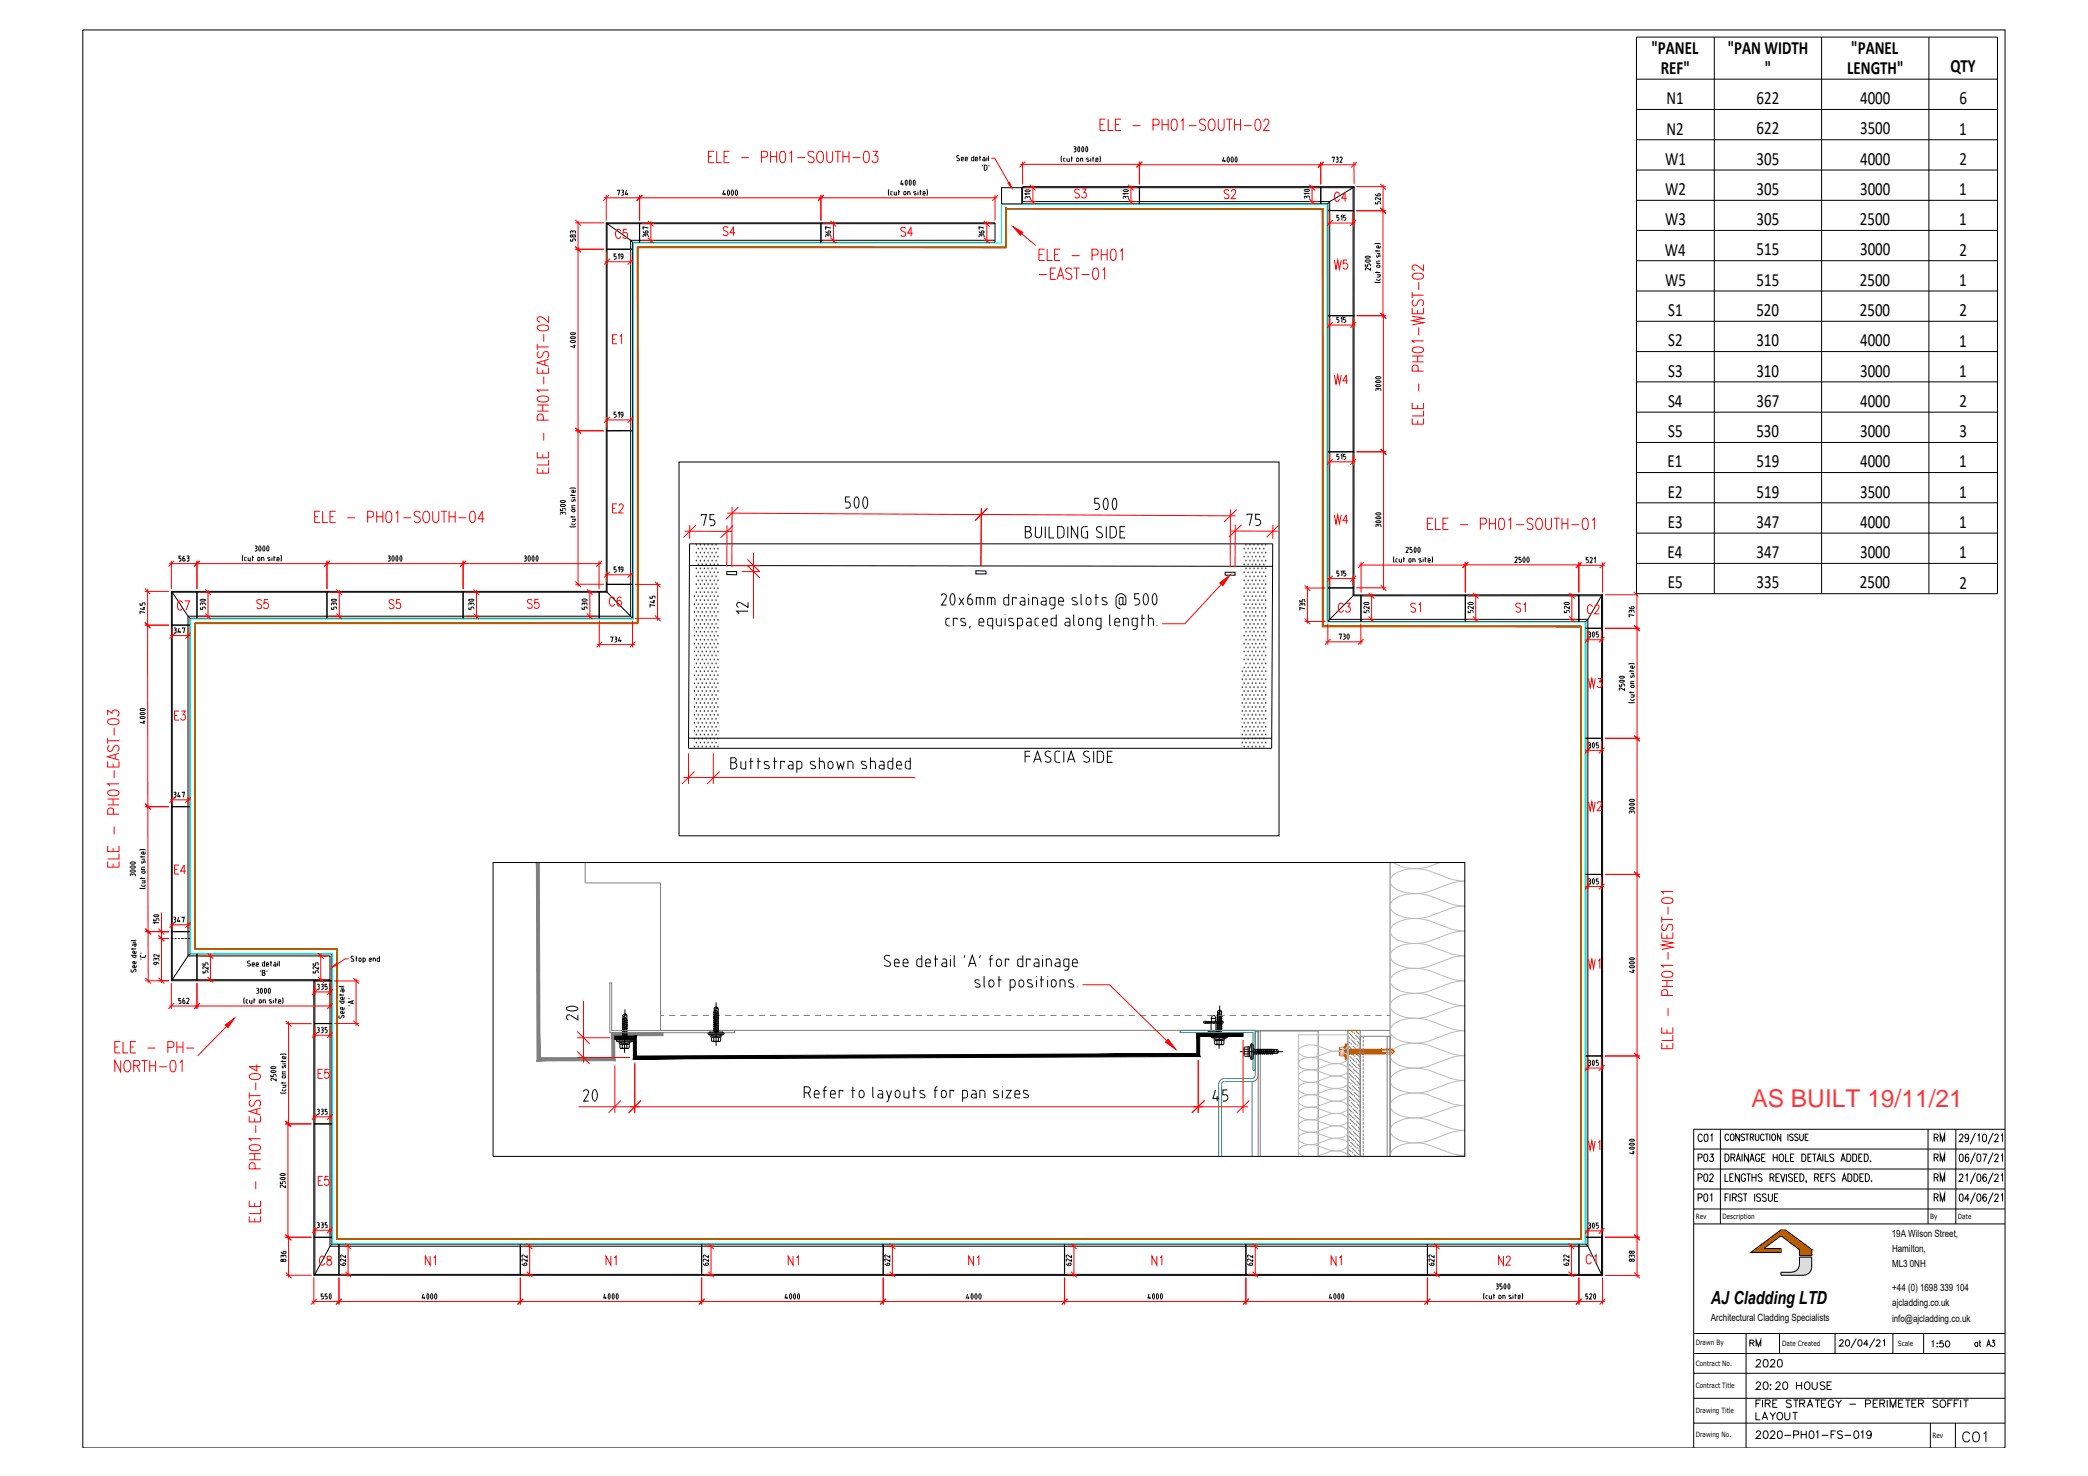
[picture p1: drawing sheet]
<svg xmlns="http://www.w3.org/2000/svg" width="420mm" height="297mm" viewBox="0 0 420 297" stroke-linecap="round" stroke-linejoin="round" font-family="sans-serif">
<defs><g id="words">
<g font-size="5.3" fill="#f00">
<text x="267.8" y="78.7">W4</text>
<text x="34.9" y="124.2">C7</text>
<text x="105.1" y="123.8">S5</text>
<text x="67.4" y="218.4" transform="rotate(-90 67.4 218.4)">E5</text>
</g>
<text font-size="5.3" x="394.1" y="291.4">C01</text>
<g font-size="4.9" fill="#f00">
<text x="215.5" y="40.9">S3</text>
<text x="245.5" y="41.3">S2</text>
<text x="267.8" y="41.6">C4</text>
<text x="123.1" y="49">C5</text>
<text x="144.6" y="48.7">S4</text>
<text x="180.3" y="48.7">S4</text>
<text x="267.8" y="55.4">W5</text>
<text x="126.3" y="70.6" transform="rotate(-90 126.3 70.6)">E1</text>
<text x="122.4" y="104.4">E2</text>
<text x="267.8" y="106.5">W4</text>
<text x="50.8" y="123.8">S5</text>
<text x="77.3" y="123.8">S5</text>
<text x="121.7" y="123.1">C6</text>
<text x="268.5" y="124.5">C3</text>
<text x="282.9" y="124.5">S1</text>
<text x="304.1" y="124.5">S1</text>
<text x="318.6" y="124.9">C2</text>
<text x="318.9" y="139.7">W3</text>
<text x="34.2" y="146">E3</text>
<text x="318.9" y="164.4">W2</text>
<text x="34.2" y="177.1">E4</text>
<text x="318.9" y="196.1">W1</text>
<text x="318.9" y="232.5">W1</text>
<text x="63.1" y="239.9">E5</text>
<text x="63.5" y="255.8">C8</text>
<text x="84.7" y="255.8">N1</text>
<text x="121" y="255.8">N1</text>
<text x="157.7" y="255.8">N1</text>
<text x="194" y="255.8">N1</text>
<text x="231.1" y="255.8">N1</text>
<text x="267.1" y="255.8">N1</text>
<text x="300.6" y="255.8">N2</text>
<text x="318.2" y="255.4">C1</text>
</g>
<text font-size="4.9" fill="#ff2755" x="352.4" y="222.7">AS BUILT 19/11/21</text>
<text font-size="4.9" x="388.4" y="231.1">RM</text>
<g font-size="4.4">
<text x="340.8" y="238.8">P02</text>
<text x="340.8" y="234.9">P03</text>
<text x="388.4" y="238.8">RM</text>
<text x="388.4" y="234.9">RM</text>
<text x="340.8" y="243.1">P01</text>
<text x="388.4" y="243.1">RM</text>
<text x="351.4" y="272.3">RM</text>
<text x="352.4" y="276.2">2020</text>
<text x="352.4" y="290.7">2020-PH01-FS-019</text>
</g>
<g font-size="3.8">
<text x="332.3" y="10.9">&quot;PANEL</text>
<text x="347.7" y="10.9">&quot;PAN WIDTH</text>
<text x="372.5" y="10.9">&quot;PANEL</text>
<text x="334.2" y="14.9">REF&quot;</text>
<text x="355.1" y="14.9">&quot;</text>
<text x="371.7" y="14.9">LENGTH&quot;</text>
<text x="392.5" y="14.5">QTY</text>
<text x="335.4" y="21">N1</text>
<text x="353.5" y="21">622</text>
<text x="374.3" y="21">4000</text>
<text x="394.3" y="21">6</text>
<text x="335.4" y="27.1">N2</text>
<text x="353.5" y="27.1">622</text>
<text x="374.3" y="27.1">3500</text>
<text x="394.2" y="27.1">1</text>
<text x="335.1" y="33.2">W1</text>
<text x="353.5" y="33.2">305</text>
<text x="374.3" y="33.2">4000</text>
<text x="394.3" y="33.2">2</text>
<text x="335.1" y="39.3">W2</text>
<text x="353.5" y="39.3">305</text>
<text x="374.3" y="39.3">3000</text>
<text x="394.2" y="39.3">1</text>
<text x="335.1" y="45.4">W3</text>
<text x="353.5" y="45.4">305</text>
<text x="374.3" y="45.4">2500</text>
<text x="394.2" y="45.4">1</text>
<text x="335" y="51.4">W4</text>
<text x="353.5" y="51.4">515</text>
<text x="374.3" y="51.4">3000</text>
<text x="394.3" y="51.4">2</text>
<text x="335.1" y="57.5">W5</text>
<text x="353.5" y="57.5">515</text>
<text x="374.3" y="57.5">2500</text>
<text x="394.2" y="57.5">1</text>
<text x="335.7" y="63.6">S1</text>
<text x="353.4" y="63.6">520</text>
<text x="374.3" y="63.6">2500</text>
<text x="394.3" y="63.6">2</text>
<text x="335.7" y="69.7">S2</text>
<text x="353.4" y="69.7">310</text>
<text x="374.3" y="69.7">4000</text>
<text x="394.2" y="69.7">1</text>
<text x="335.7" y="75.8">S3</text>
<text x="353.4" y="75.8">310</text>
<text x="374.3" y="75.8">3000</text>
<text x="394.2" y="75.8">1</text>
<text x="335.6" y="81.9">S4</text>
<text x="353.5" y="81.9">367</text>
<text x="374.3" y="81.9">4000</text>
<text x="394.3" y="81.9">2</text>
<text x="335.7" y="88">S5</text>
<text x="353.4" y="88">530</text>
<text x="374.3" y="88">3000</text>
<text x="394.3" y="88">3</text>
<text x="335.6" y="94.1">E1</text>
<text x="353.5" y="94.1">519</text>
<text x="374.3" y="94.1">4000</text>
<text x="394.2" y="94.1">1</text>
<text x="335.6" y="100.2">E2</text>
<text x="353.5" y="100.1">519</text>
<text x="374.3" y="100.1">3500</text>
<text x="394.2" y="100.2">1</text>
<text x="335.6" y="106.2">E3</text>
<text x="353.5" y="106.2">347</text>
<text x="374.3" y="106.2">4000</text>
<text x="394.2" y="106.3">1</text>
<text x="335.6" y="112.4">E4</text>
<text x="353.5" y="112.3">347</text>
<text x="374.3" y="112.3">3000</text>
<text x="394.2" y="112.4">1</text>
<text x="335.6" y="118.4">E5</text>
<text x="353.5" y="118.4">335</text>
<text x="374.3" y="118.4">2500</text>
<text x="394.3" y="118.5">2</text>
</g>
<text font-size="3.6" x="344.3" y="262.4">AJ Cladding LTD</text>
<g font-size="2">
<text x="380.7" y="248.9">19A Wilson Street,</text>
<text x="380.7" y="251.9">Hamilton,</text>
<text x="380.7" y="255">ML3</text>
<text x="384.3" y="255">0NH</text>
<text x="380.8" y="259.8">+44 (0) 1698</text>
<text x="380.8" y="262.9">ajcladding.co.uk</text>
<text x="390.4" y="259.8">339</text>
<text x="393.5" y="259.8">104</text>
<text x="344.3" y="265.9">Architectural Cladding Specialists</text>
<text x="380.7" y="266">info@ajcladding.co.uk</text>
</g>
<g font-size="1.4">
<text x="341.2" y="245.3">Rev</text>
<text x="346.6" y="245.3">Description</text>
<text x="388.4" y="245.3">By</text>
<text x="394" y="245.3">Date</text>
<text x="341.2" y="270.7">Drawn By</text>
<text x="341.2" y="274.9">Contract No.</text>
<text x="358.6" y="270.9">Date Created</text>
<text x="381.9" y="270.9">Scale</text>
<text x="341.2" y="279.4">Contract Title</text>
<text x="341.2" y="284.3">Drawing Title</text>
<text x="341.2" y="289.3">Drawing No.</text>
<text x="388.8" y="289.4">Rev</text>
</g>
</g></defs>
<!-- layer: SA-CP BOARD -->
<g fill="#b85c00" stroke="#b85c00" stroke-width=".2">
<path d="M202.5 42l63.7 .1zM202.5 42l63.7 .1z"/>
<path d="M128.4 49.7l74.1 .1v-.1zM128.4 49.7l74.1 .1h-74.1z"/>
<path d="M266.1 126l52.1 .1v-.1zM266.1 126l52.1 .1h-52.1z"/>
<path d="M39.3 125.4l89 .1v-.1zM39.3 125.4l89 .1h-89z"/>
<path d="M39.2 126.5l.1 64.4v-64.4zM39.2 126.5l.1 64.4h-.1z"/>
<path d="M67.8 191.7l.1 57.7v-57.7zM67.8 191.7l.1 57.7h-.1z"/>
<path d="M67.9 249.3l250.3 .1v-.1zM67.9 249.3l250.3 .1h-250.3z"/>
<path d="M128.3 49.7l.1 75.7v-75.7zM128.3 49.7l.1 75.7h-.1z"/>
<path d="M318 126.1l.2 123.2v-123.2zM318 126.1l.2 123.2h-.2z"/>
<path d="M266.1 42l.1 84v-84zM266.1 42l.1 84h-.1z"/>
<path d="M39.2 190.9l28.4 .1v-.1zM39.2 190.9l28.4 .1h-28.4z"/>
</g>
<g fill="none" stroke="#b85c00" stroke-width=".2">
<path d="M128.4 49.7v75.8h-89.1M202.3 42h.1M202.3 42.1h.1M202.3 42.2h.1M202.3 42.4h.1M202.3 42.4l.1 .2M202.3 42.6h.1M202.3 42.5l.2 .2M202.3 42.6l.2 .3M202.3 42.8h.1M202.3 42.8l.1 .1M202.3 42.9l.2 .1"/>
<path d="M202.3 42.9l.2 .2M202.3 43h.1M202.3 43l.1 .1M202.3 43.1l.1 .1M202.3 43.2h.1M202.3 43.1l.2 .2M202.3 43.4h.1M202.3 43.6h.1M202.3 43.7h.1M202.3 43.9h.1M202.3 44h.1M202.3 43.8l.2 .2-.2-.1"/>
<path d="M202.3 44.1l.2 .1M202.3 44.1h.1M202.3 44.2l.1 .1M202.3 44.2l.2 .1M202.3 44.3h.1M202.3 44.4l.1 .1M202.3 44.5h.1M202.3 44.5l.2 .1M202.3 44.7h.1M202.3 44.9h.1M202.3 45.1h.1M202.3 45.1l.2 .1"/>
<path d="M202.3 45.2h.1M202.3 45.3l.1 .1M202.3 45.3h.1M202.3 45.4h.1M202.3 45.5h.1M202.3 45.5l.2 .2M202.3 45.6h.1M202.3 45.7l.2 .1M202.3 45.9h.1M202.3 45.9l.2 .1M202.3 46h.1M202.3 46.1h.1"/>
<path d="M202.3 46.2h.1M202.3 46.2l.2 .1M202.3 46.4h.1M202.3 46.4l.2 .1M202.3 46.5h.2M202.3 46.5l.2 .1M202.3 46.6h.1M202.3 46.8h.1M202.3 46.8l.2 .1M202.3 46.9l.2 .1M202.3 47h.1M202.3 46.9l.2 .2"/>
<path d="M202.3 47.1l.2 .1M202.3 47.2h.1M202.3 47.4h.1M202.3 47.4l.2 .1M202.3 47.5h.1M202.3 47.6h.2M202.3 47.6h.1M202.3 47.6l.1 .1M202.3 47.7l.1 .1M202.3 47.7h.1M202.3 47.8h.1M202.3 47.8l.1 .1"/>
<path d="M202.3 47.9h.1M202.3 48h.1M202.3 48.1h.1M202.3 48.2l.2 .1M202.3 48.3h.1M202.3 48.4h.1M202.3 48.5h.1M202.3 48.6l.1 .1M202.3 48.7h.1M202.3 48.7l.2 .1M202.3 48.9h.1M202.3 48.8l.2 .2"/>
<path d="M202.3 49l.2 .2M202.3 49.1h.1M202.3 49.2h.2M202.3 49.3h.1M202.3 49.5h.1M202.3 49.7h.1M202.3 42h63.9M202.3 42l.2 .1M202.3 42.1l.2 .1M202.3 42.3h.2M202.3 42.3l.2 .2M202.3 42.5h.1"/>
<path d="M202.3 42v7.7M202.3 42.9h.1M202.3 43.3h.1M202.3 43.3l.1 .1M202.3 43.4h.2M202.3 43.6h.2M202.3 43.7h.2M202.3 43.7l.1 .1M202.3 43.8h.2M202.3 44.6l.2 .1M202.3 44.8h.2M202.3 44.9l.2 .1"/>
<path d="M202.3 45l.2 .1M202.3 45.1h.2M202.3 45.1l.1 .1M202.3 45.2l.2 .1M202.3 45.7h.1M202.3 45.8l.2 .1M202.3 45.8l.1 .1M202.3 45.9h.2M202.3 46l.2 .1M202.3 46.1h.2M202.3 46.3h.1M202.3 46.3l.1 .1"/>
<path d="M202.3 46.5h.1M202.3 47h.2M202.3 47.1l.2 .1-.2 .1M202.3 47.3l.2 .1M202.3 47.4l.2 .2M202.3 47.5l.1 .1M202.3 48.1l.2 .1M202.3 48.3l.2 .1M202.3 48.4h.2M202.3 48.4l.2 .1-.1-.1M202.3 48.8l.2 .1M202.3 49h.1"/>
<path d="M202.3 49l.1 .1M202.3 49.2h.1M202.3 49.2l.1 .1M202.3 49.4l.2 .1M202.3 49.5l.2 .2M202.3 49.6l.1 .1M202.4 42h.1M202.4 42.1h.1M202.4 42.8h.1M202.4 42.7l.1 .2M202.4 43h.1M202.4 43l.1 .1"/>
<path d="M202.4 43.2h.1M202.4 43.9h.1M202.4 44.1h.1M202.4 44.2l.1 .1M202.4 44.3l.1 .1M202.4 44.3h.1M202.4 44.7l.1 .1M202.4 45.1h.1M202.4 45.3h.1M202.4 45.6l.1 .2M202.4 45.9h.1M202.4 46.2h.1"/>
<path d="M202.4 46.4h.1M202.4 46.6h.1M202.4 46.8h.1M202.4 48.1h.1M202.4 49.1l.1 .1M202.4 49.3h.1M202.4 49.3l.1 .1M202.4 49.3l.1 .2M202.4 49.5h.1M202.4 42.2v.1M202.4 42.3l.1 .1-.1-.1M202.4 42.6h.1"/>
<path d="M202.4 42.6v.1M202.4 43.2l.1 .2h-.2M202.4 43.4l.1 .2M202.4 43.6h.1M202.4 43.7l.1 .1-.1-.1M202.4 44.4h.1M202.4 44.8h.1M202.4 44.8l.1 .1M202.4 45.3v.1M202.4 45.5v.1M202.4 45.7v.1M202.4 45.9v.1"/>
<path d="M202.4 46.1v.1M202.4 46.5h.1M202.4 46.7h.1M202.4 46.9h.1M202.4 47.1h.1M202.4 47.2v.1M202.4 47.3l.1 .1M202.4 47.6h.1M202.4 48v.1M202.4 48.2v.1M202.4 48.4h.1M202.4 48.7h.1"/>
<path d="M202.4 48.7v.1M202.4 49h.1M202.4 49.2h.1M202.4 49.4h.1M202.4 42.2h.1M202.4 42.7h.1M202.4 42.9h.1M202.4 43.4h.1M202.4 44.5h.1M202.4 44.6l.1 .1M202.4 45h.1M202.4 45.2h.1"/>
<path d="M202.4 47.9h.1M202.4 48.3h.1M202.4 49.7h.1M202.4 42.5h.1M202.4 44.1l.1 .1M202.4 45.5h.1M202.4 45.7h.1M202.4 46.8l.1 .1M202.4 47l.1 .1M202.4 47.7h.1M202.4 47.9l.1 .1M202.4 48.2h.1"/>
<path d="M202.4 48.9l.1 .1M202.4 49.5l.1 .1M202.5 42h.1M202.5 42.2h.1M202.5 42.3h.1M202.5 42.6h.1M202.5 42.7h.1M202.5 42.8h.1M202.5 42.9h.1M202.5 43.1h.1M202.5 43.2h.1M202.5 43.3h.1"/>
<path d="M202.5 43.5h.1M202.5 43.7h.1M202.5 43.9h.1M202.5 44.1h.1M202.5 44.3h.1M202.5 44.5h.1M202.5 44.6h.1M202.5 44.8h.1M202.5 45h.1M202.5 45.1h.1M202.5 45.2h.1M202.5 45.4h.1"/>
<path d="M202.5 45.5l-.2-.1 .2 .2M202.5 45.6h.1M202.5 45.9h.1M202.5 46h.1M202.5 46.2h.1M202.5 46.4h.1M202.5 46.6h.1M202.5 46.8h.1M202.5 47h.1M202.5 47.1h.1M202.5 47.3h.1M202.5 47.5h.1"/>
<path d="M202.5 47.7h.1M202.5 47.9h.1M202.5 48.1h.1M202.5 48.3h.1M202.5 48.4h.1M202.5 48.5h.1M202.5 48.7h.1M202.5 48.9h.1M202.5 49h.1M202.5 49.1h.1M202.5 49.2h.1M202.5 49.3h.1"/>
<path d="M202.5 49.4h.1M202.5 49.5h.1M202.5 49.6h.1M202.5 42.1h63.7v83.9h52M202.5 42v7.8h-74.1M202.5 49.7h-74.2v75.7h-89.1v65.6h28.6M202.5 43.5h-.2l.1 .1M202.5 48.6l-.1 .1M266.1 42.1v84h52.1v123.2M39.3 125.4v65.5M318 126.1v123.2M39.2 190.9h28.7v58.4h250.3v.1h-250.4v-58.5"/>
<path d="M271.2 207.4h2.5"/>
</g>
<!-- layer: Soffit -->
<g fill="none" stroke="#000" stroke-width=".2">
<path d="M201.5 37.8h4.1v3.2h-4.1zM205.8 37.6h66.7l-.1 82.1h50.1v137l-259.4-.1v-50.6h3.7v44.4h252.3v-125.3h-51.9v-84.1h-61.4zM205.8 37.8h66.5v82.1h50v136.6h-258.9v-50.5M229.3 37.6v3.4M265.8 37.6v3.4M165.2 44.8v4M200.2 48.4h-73.3v75.6h-89.1v68.4h28.6v5M200.2 45h-78v74.2h-87.5v78h31.7M205.8 40.6h61.8v84h51.9v126.2h-253.1v-44.8M267.2 63.5h5.3M121.9 86.7h5.4M127.3 86.6l-5.4 .1"/>
<path d="M267.2 90.9h5.3M34.5 119h87.5v-74.2h78.2v4h-72.9v75.6h-89v67.6h28.5v5.4h-32.3zM65.8 119v5.4M93.2 119v5.4M138.8 109.4h117.3l-.2 41.2h-117.4zM138.8 113.8l117.3 .2M141.1 103.8v-.2h1l-.5 2.2M142.9 105.8h.5M143.7 103.6h-.8v1h.7l.2 .5M143.8 105.3l-.2 .4-.3 .1M143.9 105.1v.2M146.2 115h2v.7l-2-.1z"/>
<path d="M170.1 102.2h.5M170.6 101l.4 .3 .1 .2M171 100h-.9v1h.5M171.1 101.8l-.2 .4h-.3M171.1 101.5v.3M172.1 100.1a2.06 2.06 0 0 0 0 2M172.1 102.1l.3 .1 .2-.1M172.1 100.1l.3-.1 .2 .1M172.6 100.1a2.18 2.18 0 0 1 0 2.1M174.4 100.1a1.79 1.79 0 0 1-.3 2.2l-.2-.1M174.4 100.1l-.4-.1a1.83 1.83 0 0 0-.2 2.1M189.9 119.5l-.5 .4"/>
<path d="M190 119.5l.4 .3v.5M191.9 119.6a2.18 2.18 0 0 1 0 2M191.9 119.6l-.4-.1a1.83 1.83 0 0 0-.1 2.1M195.5 119.5a1.12 1.12 0 0 0-.8 1M196.4 114.9h2v.6h-2zM203 119.5v2.3h-.6M206.3 107h.7M206.9 107a.61 .61 0 0 1 .6 .6 .61 .61 0 0 1-.6 .6M206.9 106a.49 .49 0 0 1 .5 .5 .49 .49 0 0 1-.5 .4M207 106h-.7v2.3h.7M207 119.5v.1M208.3 107.6a.61 .61 0 0 0 .6 .6 .61 .61 0 0 0 .6-.6"/>
<path d="M208.4 106v1.6M209.6 106v1.6M210.3 106v2.3M211.1 106v2.3h1M213.4 105.9a.7 .7 0 0 1 .7 .7v.9M213.4 106h-.6v2.3h.6M214.1 107.5a.7 .7 0 0 1-.7 .7M214.9 106v2.3M216.9 106v2.3l-1.3-2.3v2.3M217.5 119.5v2l.3 .2M218.2 106a.61 .61 0 0 0-.6 .6v1a.61 .61 0 0 0 .6 .6M218.3 106h.5"/>
<path d="M218.5 107h.3v1.3h-.5M220.5 119.5v2.3M220.7 101.3h.3l.2 .5M220.9 106.9l.7 .4a.51 .51 0 0 1 .2 .7 .51 .51 0 0 1-.7 .2l-.5-.2M221.2 100.3h-.9v1h.5M221.2 102l-.2 .4-.7 .1M221.3 101.8v.2M221.7 106.1a.6 .6 0 0 0-.8-.1 .6 .6 0 0 0-.2 .8l.2 .1M222.6 106v2.3M222.8 100.4a2.08 2.08 0 0 1-.1 2.1h-.3a1.6 1.6 0 0 1 .1-2.2l.3 .1M223.9 105.9a.7 .7 0 0 1 .7 .7M223.9 106h-.5v2.3h.5"/>
<path d="M224 102.4l.2 .1 .3-.1M224 100.4l.3-.1 .2 .1M224.1 100.4a2.18 2.18 0 0 0-.1 2M224.5 100.4a2.18 2.18 0 0 1 0 2M224.6 107.5a.7 .7 0 0 1-.7 .7M224.6 106.7v.8M225.4 107h.7M226.4 106h-1v2.3h1M229.2 119.5h-.9v1l.8 .1 .2 .4M230.3 119.6l.4-.1a1.55 1.55 0 0 1-.1 2.2h-.2a1.83 1.83 0 0 1-.1-2.1zM232.1 119.6l.2-.1 .3 .1M232.1 119.6a2.18 2.18 0 0 0 0 2"/>
<path d="M232.6 119.6a1.99 1.99 0 0 1-.1 2.1l-.4-.1M246.5 115.2h2v.6h-2zM250.9 103.7v-.2h1.1l-.6 2.3M252.7 105.8h.5M253.2 104.5l.2 .1 .2 .4M253.6 103.5h-.9v1h.5M253.6 105.2l-.2 .5h-.2M253.7 105v.3M267.2 118.3h5.2M294.8 119.7v5.4M294.9 119.7v5.4M149 121.3a.5 .5 0 0 0-.7 .2 .5 .5 0 0 0 .3 .7"/>
<path d="M150.5 123h-2.3l.5 .5M150.5 121.2v1l-1.5-.9M190.3 125.5l.2 .4h.3M190.3 124.9v.6M190.4 120.3l-.9 1.5h.9M190.8 126h.3M191.1 124.4l-.6 .1-.2 .4M191.4 121.6l.3 .2 .2-.2M192.6 124.7v-.3h-.8v1.6M193 120.3l1 1.5M193.6 124.4l.6 .2M193.7 124.4l-.3 .1v.4l.8 .5"/>
<path d="M194 120.3l-1 1.5M194.2 125.3l.1 .2-.1 .4-.9-.1M194.7 120.5v.7a.49 .49 0 0 0 .5 .5 .49 .49 0 0 0 .5-.5M194.7 120.5h.5M195.2 120.5a.44 .44 0 0 1 .5 .5M195.2 126l-.1 .5M195.7 121v.3M197 124.9a.49 .49 0 0 1 .4-.5 .49 .49 0 0 1 .5 .5M197 125.6l.3 .3M197 124.9v.7M197.2 120.3v1.5M197.3 126h.7"/>
<path d="M197.5 120.2l.4 .3 .1 1.3M197.6 120.3h-1.1v1.5M198 124.9v.3h-1M198.7 124.9l.2-.4 .9-.1v2.3M198.7 125.5l.2 .4h.2M198.7 124.9v.6M199.2 126h.6M199.5 120.3v1.5M199.8 120.2l.4 .3v1.3M199.8 120.3h-1.1v1.5M200.5 124.4v1.1M200.5 125.5v.2l.4 .2"/>
<path d="M201.5 124.4v1.6h-.6M202.3 123.7v.1M202.3 124.4v1.6M202.4 120.2l-.4 .3a1.12 1.12 0 0 0 .2 1.2l.2 .1M202.4 120.3h.6M203.1 125l.7 .3M203.8 125.3l.2 .2-.2 .4-.8-.1M203.9 124.6l-.7-.2-.2 .4 .1 .2M204.5 120.5v-.2h-.8v1.5M204.8 126h.5M205.3 124.4l.4 .2 .1 .2M205.3 124.4h-.5v2.3"/>
<path d="M205.4 120.3h.4M205.6 121a.36 .36 0 0 0-.3 .4 .36 .36 0 0 0 .3 .3M205.6 121h.6M205.8 124.9v.6M205.8 125.5l-.3 .4h-.2M205.8 120.2l.4 .3v1.3h-.6M206.7 124.4l.6 .1 .2 .3M207 120.3v1.5M207.5 124.9v1.1h-.6M207.5 125.2h-.6a.36 .36 0 0 0-.4 .4 .36 .36 0 0 0 .4 .3M208.3 125.5v.2l.4 .2M208.3 124.9v.6"/>
<path d="M208.3 120.2l.4 .3v.2M208.3 120.3h-.5v1.5M208.7 126h.3M208.8 120.7v1.1M209 124.4l-.5 .1-.2 .3M209.6 120.3h.5M209.8 124.9a.49 .49 0 0 1 .5-.5 .49 .49 0 0 1 .5 .5M209.8 124.9v.8l.3 .2M210.1 120.2l.3 .3 .1 1.3h-.6a.39 .39 0 0 1-.4-.3 .39 .39 0 0 1 .2-.4l.8-.1M210.2 126h.6M210.8 124.9v.3h-1M211.2 121.3l.2 .4 .9 .1"/>
<path d="M211.3 120.7v.6M211.4 122.5h.4M211.5 125.5v.2l.4 .2M211.5 124.9v.6M211.7 120.2l-.4 .3-.1 .2M211.7 120.3h.6v1.8M212.2 122l-.2 .4-.2 .1M212.5 123.7v2.3h-.6M212.5 124.4l-.8 .1-.2 .3M213 121.4l.4 .3M213 121h1a.53 .53 0 0 0-.3-.7 .53 .53 0 0 0-.7 .4v.7M213.4 121.8h.6"/>
<path d="M214.4 124.4l.7 .1 .2 .3M215.3 124.9v1.1h-.6M215.3 125.2h-.7a.36 .36 0 0 0-.3 .4 .36 .36 0 0 0 .3 .3M215.8 121.6l.7 .1M215.9 120.8l.8 .5v.3l-.2 .2M216.1 123.7v2M216.1 125.7l.2 .2M216.6 120.4l-.7-.1-.2 .3 .2 .2M217 124.9v.5M217 124.9a.49 .49 0 0 1 .5-.5 .49 .49 0 0 1 .5 .5M217 125.4a.49 .49 0 0 0 .5 .5 .49 .49 0 0 0 .5-.5M218 124.9v.5"/>
<path d="M218.6 120.5a.49 .49 0 0 1 .6-.2 .49 .49 0 0 1 .3 .4v.5a.49 .49 0 0 1-.4 .5 .49 .49 0 0 1-.5-.4zM219.8 124.8l-.2-.3-.8-.1v1.6M219.8 124.9v1.1M220.3 120.2h.8M220.5 124.8l.3-.3 .8-.1v1.9M220.5 125.5l.3 .4h.2M220.5 124.9v.6M220.7 126.7h.4M221 126h.6M221.6 126.2l-.3 .4-.2 .1M221.8 121.6l.7 .1M222.6 121.1l.2 .4-.3 .2"/>
<path d="M222.7 120.4l-.7-.1-.2 .3 .1 .2 .7 .4M223.3 125.7l.2 .2M223.3 123.7v2M224.3 124.9l.1 .8 .3 .2M224.3 124.9a.49 .49 0 0 1 .5-.5 .49 .49 0 0 1 .5 .5M224.7 126h.6M225.2 120.6l.2-.3 .6-.1v1.2M225.2 121.4a.36 .36 0 0 0 .4 .3 .36 .36 0 0 0 .3-.3M225.2 120.6v.8M225.3 124.9v.3h-1M225.9 121.4a.32 .32 0 0 0 .3 .3 .32 .32 0 0 0 .4-.3M226.6 121.4v-.9a.99 .99 0 0 0-1.1-1 .99 .99 0 0 0-.9 1v1.1a.87 .87 0 0 0 .8 .9"/>
<path d="M227.1 124.8l-.3-.3-.7-.1v1.6M227.1 124.9v1.1M227.8 124.8l.2-.3 .8-.1v1.9M227.8 125.5v.2l.4 .2M227.8 124.9v.6M228 126.7h.4M228.2 126h.6M228.8 126.2l-.2 .4-.2 .1M229.3 121.2l-.2 .5-.8 .1M229.3 121v.3M229.6 124.4h.7M229.8 123.7v2.3"/>
<path d="M231.1 124.4l.7 .1 .3 .3M231.1 123.7v2.3M232.1 124.9v1.1M232.8 125.8v.2M138.5 148.6h117.4M147.1 153.5h.6M147.7 153.5a.61 .61 0 0 1 .6 .6 .61 .61 0 0 1-.6 .6M147.7 152.5a.49 .49 0 0 1 .5 .4 .49 .49 0 0 1-.5 .5M147.7 152.5h-.6v2.2h.6M149.1 153.2v1.1M150.1 153.2v1.5h-.8l-.3-.4M150.8 153.2h.8"/>
<path d="M151.1 152.5v2.2M152.3 153.2h.8M152.6 152.5v2.2M154.1 153.2l.6 .1M154.1 153.2l-.2 .1-.1 .4 .9 .4M154.6 154.1l.2 .2-.2 .4-.8-.1M155.6 153.2h.7M155.9 152.5v2.2M157.8 153.5v-.3h-.7v1.5M158.7 153.2h.5M159.1 153.2l.4 .2 .1 1.3h-.6M159.6 154h-.6a.36 .36 0 0 0-.4 .3 .36 .36 0 0 0 .4 .4"/>
<path d="M160.3 154.7h.6M161.4 154.3l-.3 .3-.2 .1M161.4 154.3l-.1-.9-.4-.2h-.6v2.3M163.3 153.8l.6 .3M163.9 154.1l.2 .2-.2 .4-.8-.1M164 153.3l-.8-.1-.1 .4 .1 .2M164.9 153.2h.5M164.9 152.5v2.2M165.4 153.2l.4 .2v.2M165.9 153.6v1.1M166.6 153.7v.5M166.6 153.7a.49 .49 0 0 1 .5-.5 .49 .49 0 0 1 .5 .5"/>
<path d="M166.6 154.2a.49 .49 0 0 0 .5 .5 .49 .49 0 0 0 .5-.5M167.6 153.7v.5M168.4 153.2l.4 1.5 .3-1 .4 1 .4-1.5M171.2 153.2l.3 .2 .1 .2M171.2 153.2h-.6v1.5M171.6 153.6v1.1M173.6 153.8l.6 .3 .2 .4-.3 .2-.7-.1M173.7 153.2l-.3 .2 .1 .4M173.7 153.2l.6 .1M175.2 153.2h.5M175.2 152.5v2.2M175.7 153.2h.2l.2 .4"/>
<path d="M176.2 153.6v1.1M177 153.2h.5M177.5 153.2l.4 .2v1.3h-.6M177.9 154h-.6a.36 .36 0 0 0-.4 .3 .36 .36 0 0 0 .4 .4M178.6 154.3l.1 .2 .4 .2M178.7 153.6v.7M179.1 153.2l-.4 .2-.1 .2M179.1 153.2h.5M179.6 152.5v2.2h-.5M180.4 153.7l.1 .8 .3 .2M180.4 153.7a.49 .49 0 0 1 .5-.5 .49 .49 0 0 1 .5 .5M180.8 154.7h.6"/>
<path d="M181.4 153.7v.3h-1M182.1 154.3l.1 .2 .4 .2M182.2 153.6v.7M182.6 153.2l-.4 .2-.1 .2M182.6 153.2h.6M183.2 152.5v2.2h-.6M206.3 152.2h1M207.3 151.2h-1v2.2M208 153.4l.8-2.2 .7 2.2M208.3 152.8h1M210.3 153.2l.7 .2M210.6 152.1l.7 .4"/>
<path d="M210.8 151.1l.6 .2M210.8 151.2a.49 .49 0 0 0-.5 .4 .49 .49 0 0 0 .3 .5M211.2 152.5a.49 .49 0 0 1 .3 .5 .49 .49 0 0 1-.5 .4M212.2 152.9l.1 .2 .5 .3M212.3 151.7v1.2M212.8 151.1l-.5 .3-.1 .3M212.8 153.4h.5M212.8 151.2h.5M214.1 151.2v2.2M214.8 153.4l.7-2.2 .8 2.2M215 152.8h1.1M218 153.2l.8 .2"/>
<path d="M218.5 151.2a.49 .49 0 0 0-.4 .4 .49 .49 0 0 0 .2 .5l.7 .4M218.5 151.1l.7 .2M219 152.5a.49 .49 0 0 1 .3 .5 .49 .49 0 0 1-.5 .4M220.1 151.2v2.2M221.4 151.1a.7 .7 0 0 1 .7 .7M221.4 151.2h-.6v2.2h.6M222.1 151.9v.8a.7 .7 0 0 1-.7 .7M222.8 152.2h.8M223.8 151.2h-1v2.2h1M319.1 148.6h3.4M34.5 162.3h3.8M319.1 176h3.4"/>
<path d="M34.5 188.9h.4M34.5 187.5h3.8M35.1 188.9h.4M35.8 188.9h.4M36.5 188.9h.4M37.2 188.9h.4M37.8 188.9h.5M38.3 192l-.5 .4-3.3 5M39.6 192v5.4M39.7 192v5.4M63.1 197.4h3.7v8.6h-3.7zM63.4 197.4v8.6"/>
<path d="M66.4 197.4v8.6M178.3 193.2l.6 .4a.51 .51 0 0 1 .2 .7 .51 .51 0 0 1-.7 .2l-.5-.3M179.1 192.4l-.2-.1a.54 .54 0 0 0-.8 .1 .54 .54 0 0 0 .1 .8M179.9 193.5a.49 .49 0 0 1 .5-.5 .49 .49 0 0 1 .5 .5M180 193.5v.8l.3 .2M180.4 194.5h.6M181 193.5v.3h-1M181.7 193.5a.49 .49 0 0 1 .5-.5 .49 .49 0 0 1 .5 .5M181.7 193.5l.1 .8 .3 .2M182.1 194.5h.6M182.7 193.5v.3h-1M184.5 194v.3l.4 .2"/>
<path d="M184.9 193l-.4 .2v.9M184.9 193h.6M185.5 192.2v2.3h-.6M186.3 193.5v.8l.3 .2M186.3 193.5a.49 .49 0 0 1 .4-.5 .49 .49 0 0 1 .5 .5M186.6 194.5h.6M187.2 193.5v.3h-.9M188 193h.8M188.2 192.2v2.3M189.6 193h.5M189.9 193.8a.36 .36 0 0 0-.4 .3 .36 .36 0 0 0 .4 .4M189.9 193.8h.6"/>
<path d="M190 193l.4 .2 .1 1.3h-.6M191.2 192.2v.2M191.2 193v1.5M192 192.2v2.1l.2 .2M194.1 192.2l-.1 .6M194.9 194.5l.8-2.3 .7 2.3M195.1 193.9h1.1M196.3 198.6l.6 .1M196.4 197.8l.7 .3M197 198.1l.2 .3-.3 .3M197.1 197.3l-.7-.1-.2 .3 .2 .3M197.3 192.2l-.2 .6"/>
<path d="M198 196.4v2l.3 .2M199 193h.8M199.3 192.8v1.7M199.7 192.2l-.4 .3-.1 .2M200 197.7a.49 .49 0 0 0-.5-.5 .49 .49 0 0 0-.5 .5v.5a.49 .49 0 0 0 .5 .4 .49 .49 0 0 0 .5-.4M200 197.7v.5M200.5 193.5v.5a.49 .49 0 0 0 .5 .5 .49 .49 0 0 0 .5-.5M200.5 193.5a.49 .49 0 0 1 .5-.5 .49 .49 0 0 1 .5 .5M200.8 197.2h.7M201 196.4v2.3M201.5 193.5v.5M203 193.3v-.3h-.7v1.5"/>
<path d="M203.3 198.7h.5M203.8 197.2l.4 .2v.2M203.8 197.2h-.5v2.2M204.2 198.2l-.2 .4-.2 .1M204.3 197.6v.7M204.8 194v.3l.4 .2M204.8 193.4v.7M205 197.7a.49 .49 0 0 1 .5-.5 .49 .49 0 0 1 .5 .5v.5a.51 .51 0 0 1-.5 .4 .51 .51 0 0 1-.5-.4M205 197.7v.5M205.2 193l-.4 .2v.2M205.2 193h.6M205.8 192.2v2.3h-.6"/>
<path d="M207.3 193.3v-.3h-.8v1.5M207.6 198.1l.2 .2-.2 .4-.8-.2M207.6 197.3l-.7-.1-.2 .3 .2 .3 .7 .3M208.2 193h.4M208.6 196.4v.2M208.6 197.2v1.5M208.6 193l.4 .2v.2M209.1 193.4v1.1h-.7M209.1 193.8h-.7a.36 .36 0 0 0-.3 .3 .36 .36 0 0 0 .3 .4M209.3 197.2h.7M209.5 196.4v2.3M209.8 192.2v.2"/>
<path d="M209.8 193v1.5M210.8 196.4v.2M210.8 197.2v1.5M211.1 193l.4 .2v.2M211.1 193h-.5v1.5M211.5 197.6a.49 .49 0 0 1 .5-.4 .49 .49 0 0 1 .5 .4M211.5 198.2a.49 .49 0 0 0 .5 .4 .49 .49 0 0 0 .5-.4M211.6 193.4v1.1M211.6 197.7v.5M212.5 193h.4M212.5 197.7v.5M212.9 193l.3 .2 .1 1.3h-.6"/>
<path d="M213.3 193.8h-.7a.36 .36 0 0 0-.3 .3 .36 .36 0 0 0 .3 .4M213.8 197.2h.3l.2 .4M213.9 197.2h-.6v1.5M214 194l.1 .3 .4 .2M214.1 193.4v.7M214.3 197.6v1.1M214.5 193l-.4 .2-.1 .2M214.5 193h.6v1.8M214.5 194.5h.6M215 194.8l-.2 .4-.6 .1M215.1 198.5l.6 .1M215.8 193.5l.1 .8 .3 .2"/>
<path d="M215.8 193.5a.49 .49 0 0 1 .5-.5 .49 .49 0 0 1 .5 .5M215.9 197.3l-.5-.1-.3 .2 .1 .4 .8 .4v.4l-.3 .1M216.2 194.5h.6M216.8 193.5v.3h-1M216.8 198.6v.1M319.1 212.5h3.4M63.1 226.2h3.7M63.1 249h3.7M104.7 250.4v6.2M141.2 250.4v6.2M177.7 250.4v6.2M214.2 250.4v6.2"/>
<path d="M250.7 250.4v6.2M287.2 250.4v6.2M287.3 250.4v6.2M301.1 258.4h.2M301.1 259.4h.2M301.1 258.8h.2M301.3 258.4l.2 .2-.2 .2 .2 .4-.2 .2M301.8 259.4h.3M302.1 258.8l.2 .3-.2 .3M302.2 258.4h-.4v.4h.3M302.7 258.5l-.1 .2 .1 .7M302.7 258.4h.3"/>
<path d="M302.7 259.3h.3M302.9 258.5l.1 .6-.1 .3M303.5 258.4h.2M303.5 259.3h.2M303.5 258.5l-.1 .6 .1 .3M303.7 258.5l.1 .6-.1 .3M319.1 249h3.4M85.2 260.4l-.3 .8h.6M85.4 261v.4M86 260.4a.58 .58 0 0 1 0 1l-.1-.4zM86.8 260.4a.58 .58 0 0 1 0 1l-.1-.4zM87.6 260.4a.58 .58 0 0 1 0 1l-.1-.4z"/>
<path d="M121.7 260.4l-.2 .8h.5M121.9 261v.4M122.7 260.4l.1 .6-.1 .3M122.7 260.4a.58 .58 0 0 0 0 1M123.2 260.4h.1a.58 .58 0 0 1 0 1h-.1M123.3 260.4l-.1 .6 .1 .3M124.1 260.4a.58 .58 0 0 1 0 1M124.1 260.4l-.1 .6 .1 .3M158.2 260.4l-.2 .8h.5M158.4 261v.4M159 260.4a.58 .58 0 0 1 0 1l-.1-.4zM160 260.4l.1 .3-.1 .6"/>
<path d="M160 260.4a.58 .58 0 0 0 0 1M160.8 260.4l.1 .6-.1 .3M160.8 260.4a.58 .58 0 0 0 0 1M194.7 260.4l-.2 .8h.6M194.9 261v.4M195.5 260.4a.58 .58 0 0 1 0 1l-.1-.4zM196.3 260.4a.58 .58 0 0 1 0 1l-.1-.4zM197.1 260.4a.58 .58 0 0 1 0 1l-.1-.4zM231.2 260.4l-.2 .8h.5M231.4 261v.4M232.2 260.4l.1 .6-.1 .3M232.2 260.4a.58 .58 0 0 0 0 1"/>
<path d="M232.8 260.4a.58 .58 0 0 1 0 1M232.8 260.4l-.1 .6 .1 .3M233.6 260.4a.58 .58 0 0 1 0 1M233.6 260.4l-.1 .6 .1 .3M267.7 260.4l-.2 .8h.5M267.9 261v.4M268.5 260.4a.58 .58 0 0 1 0 1l-.1-.4zM269.5 260.4l.1 .6-.1 .3M269.5 260.4a.58 .58 0 0 0 0 1M270.3 260.4l.1 .6-.1 .3M270.3 260.4a.58 .58 0 0 0 0 1M298.6 260.2l-.1 .7 .1 .6"/>
<path d="M299 261.1l.2 .2M299 260.9v.3M299.2 260.7l-.2 .2M299.2 261.4h.1M299.2 260.7h.1M299.7 261.1l.2 .2M299.7 260.7v.5M300.1 260.7v.7h-.2M300.5 260.7h.3M300.6 260.4v1M301.6 260.9l.2-.2 .2 .2M301.6 261.1l.2 .3 .2-.3"/>
<path d="M301.6 260.9v.3M302.1 260.9v.3M302.6 260.7l.2 .2M302.7 260.7h-.3v.7M302.9 260.9v.5M303.7 261.3h.3M303.7 261l.3 .1M303.8 260.7h.2M303.8 260.7l-.2 .1 .1 .1M304 261.1l.1 .2-.1 .1M304.4 260.4h.1M304.4 260.7v.7"/>
<path d="M304.8 260.7h.4M304.9 260.4v1M305.5 260.9l.2-.2 .2 .2M305.5 261.2l.2 .2h.2M305.5 260.9v.3M305.9 260.9v.1h-.4M306.3 260.2l.1 .7-.1 .6"/>
</g>
<!-- layer: S-L RAIL -->
<path d="M38.4 124.6h89.1v-75.7h74v-7.8h65.5v84.1h52v125h-252v-58.4h-28.6z" fill="none" stroke="#0ff" stroke-width=".2"/>
<!-- layer: SA-MODULE DIMS -->
<g fill="none" stroke="#f00" stroke-width=".2">
<path d="M142.6 31.5h.6M143.7 30.5h-1.1v2.2h1.1M144.2 30.5v2.2h1M145.7 31.5h.7M146.8 30.5h-1.1v2.2h1.1M149.2 31.7h1.5M153.2 31.6h.8l.4-.2 .1-.5-.2-.4h-1.1v2.2M155.1 31.5h1.2M155.1 30.5v2.2M156.3 30.5v2.2M157.1 30.5h.5a1.03 1.03 0 0 1 .5 1.2l-.3 .9-.4 .1a1.42 1.42 0 0 1-.4-1.8zM158.9 30.9l.4-.4v2.2"/>
<path d="M160.4 31.7h1.6M163.8 30.7a.66 .66 0 0 0-.7-.3 .66 .66 0 0 0-.5 .6l.2 .3 .7 .3a.59 .59 0 0 1 .3 .8 .59 .59 0 0 1-.7 .3l-.5-.3M164.7 30.5h.2a.97 .97 0 0 1 .8 1.3l-.1 .4a.61 .61 0 0 1-.6 .6 .61 .61 0 0 1-.6-.6 1.58 1.58 0 0 1 .3-1.7zM166.4 30.5v1.6a.64 .64 0 0 0 .6 .6l.5-.3v-.3v-1.6M168 30.5h1.2M168.6 30.5v2.2M169.6 31.5h1.2M169.6 30.5v2.2M170.8 30.5v2.2M171.6 31.7h1.5M174 30.5h.4a1.03 1.03 0 0 1 .5 1.2l-.2 .9-.5 .1a1.42 1.42 0 0 1-.4-1.8zM175.6 30.5h1l-.5 .8a.68 .68 0 0 1 .5 1 .68 .68 0 0 1-1.1 .2v-.2"/>
<path d="M221.3 25.1h.7M222.4 24h-1.1v2.3h1.1M223 24v2.3h1M224.4 25.1h.8M225.6 24h-1.2v2.3h1.2M227.9 25.3h1.6M232 25.2l1-.1a.62 .62 0 0 0 .3-.7 .62 .62 0 0 0-.5-.4h-.8v2.3M233.8 25.1h1.3M233.8 24v2.3M235.1 24v2.3M235.9 24.1l.4-.1a1.06 1.06 0 0 1 .6 1.3l-.3 .8-.4 .2a1.1 1.1 0 0 1-.5-1.4zM237.6 24.4l.5-.4v2.3"/>
<path d="M239.2 25.3h1.6M242.6 24.3a.61 .61 0 0 0-.8-.3 .61 .61 0 0 0-.3 .7l.3 .2a.95 .95 0 0 1 .8 .7 .65 .65 0 0 1-.5 .7 .65 .65 0 0 1-.7-.4M243.3 24.3l.4-.3a1.09 1.09 0 0 1 .7 1.7 .61 .61 0 0 1-.6 .6 .61 .61 0 0 1-.6-.6l-.1-.9zM245.1 24v1.6a.64 .64 0 0 0 .7 .7l.4-.4 .1-.3v-1.6M246.7 24h1.3M247.4 24v2.3M248.4 25.1h1.2M248.4 24v2.3M249.6 24v2.3M250.3 25.3h1.6M252.8 24.1l.4-.1a1.45 1.45 0 0 1 0 2.3h-.2a1.1 1.1 0 0 1-.5-1.4zM254.3 24.5l.1-.3 .3-.2h.3l.3 .2a.84 .84 0 0 1-.2 1l-.9 1.1h1.3"/>
<path d="M205.6 47l2.8 2.4M209.1 51.2h.7M209.1 55.3h1.5M210.2 50.1h-1.1v2.3h1.1M210.7 50.1v2.3h1.1M211.4 55h.6M212.2 51.2h.7M212.5 53.9h-1.1v2.3h1.1M212.7 56.2l.7-2.3 .7 2.3M213 55.5h.9M213.3 50.1h-1.1v2.3h1.1M215.7 54.2a.66 .66 0 0 0-.7-.3 .66 .66 0 0 0-.6 .6l.4 .4a.95 .95 0 0 1 .9 .7 .65 .65 0 0 1-.5 .6 .65 .65 0 0 1-.8-.3"/>
<path d="M215.7 51.4h1.5M216 53.9h1.2M216.6 53.9v2.3M217.7 55.3h1.5M219.7 51.3l1.1-.1 .2-.3-.1-.6-.4-.2h-.8v2.3M220.1 54l.4-.1a1.1 1.1 0 0 1 .6 1.4l-.3 .8-.4 .1a1.62 1.62 0 0 1-.3-2.2zM221.6 51.2h1.2M221.6 50.1v2.3M221.9 54.4l.4-.5v2.3M222.8 50.1v2.3M223.7 50.3l.4-.2a1.1 1.1 0 0 1 .5 1.3l-.2 .9-.5 .1a1.1 1.1 0 0 1-.5-1.3zM225.4 50.6l.4-.5v2.3"/>
<path d="M284.2 59.4h2.3M284.2 58.8v1.2M284.3 55.2a2.11 2.11 0 0 1 2 0l.2 .4a1.06 1.06 0 0 1-1.4 .6l-.8-.3-.1-.3zM285.5 56.8v1.5M286.5 53.2v1.3l-1.1-.9a.65 .65 0 0 0-.8-.3 .65 .65 0 0 0-.4 .7l.2 .3 .3 .1M108.1 74v1.1h2.3v-1.1M108.1 69.8h2.3M108.1 69.2v1.2M108.2 79.9a2.21 2.21 0 0 1 2.1 0l.1 .5a1.08 1.08 0 0 1-1.3 .5l-.9-.2-.1-.3zM108.2 65.6a2.21 2.21 0 0 1 2.1 0l.1 .5a1.03 1.03 0 0 1-1.3 .5l-.9-.3-.1-.2zM108.4 70.8a.7 .7 0 0 0 0 1.2l.6-.2 .3-.7a.56 .56 0 0 1 .6-.4 .56 .56 0 0 1 .5 .5l-.1 .6-.2 .2M109.2 74.4v.7"/>
<path d="M109.4 67.2v1.6M109.4 75.8v1.6M109.6 72.6v.9M110.4 78.5h-2.3l.5 .4M110.4 72.3l-2.3 .7 2.3 .7M110.4 63.6v1.3l-1.1-.9a.68 .68 0 0 0-.7-.3 .68 .68 0 0 0-.5 .7l.6 .4M284.2 63.6l2.3 .5-2.3 .4 2.3 .5-2.3 .4M284.2 62v1.1h2.3v-1.1M284.2 72.8h2.3M284.2 71.6h2.3M284.3 70.1a2.11 2.11 0 0 1 2 0l.2 .4a1.1 1.1 0 0 1-1.4 .5l-.8-.2-.1-.3zM284.5 60.3a.7 .7 0 0 0 0 1.3l.6-.2 .3-.7a.59 .59 0 0 1 .5-.4 .59 .59 0 0 1 .6 .5v.3l-.4 .5"/>
<path d="M285.3 62.4v.7M285.3 71.6v1.2M285.4 74.7l-.1-1.1-.4-.1h-.5l-.2 .4v.8h2.3M285.5 65.9v1.6M285.5 77.2v1.6M286.5 68.6h-2.3l.4 .4M108.1 94.1v1.1h2.3v-1.1M108.1 91v1.1h2.3v-1.1M108.1 82.7h2.3M108.1 81.5h2.3M109.2 81.5v1.2M109.2 91.4v.7"/>
<path d="M109.2 94.5v.7M109.3 84.6v-.8a.63 .63 0 0 0-.6-.5 .63 .63 0 0 0-.6 .5v.8h2.3M109.4 87.1v1.6M110.4 92.6v1h-2.3M284.2 84.2v1.2h2.3v-1.2M284.2 81.1v1.1h2.3v-1.1M285.3 81.5v.7M285.3 84.6v.8M286.5 82.6v1.1h-2.3M63.3 104h.7M64.4 102.9h-1.1v2.3h1.1M64.9 102.9v2.3h1.1"/>
<path d="M66.4 104h.7M67.5 102.9h-1.1v2.3h1.1M69.9 104.2h1.5M74 104.1l1-.1 .2-.4-.1-.5-.4-.2h-.7v2.3M75.8 104h1.2M75.8 102.9v2.3M77 102.9v2.3M77.9 103l.4-.1a1.45 1.45 0 0 1 0 2.3h-.2a1.1 1.1 0 0 1-.5-1.3zM79.6 103.3l.4-.4v2.3M81.2 104.2h1.5M84.6 103.2a.7 .7 0 0 0-1.3 0l.2 .6 .7 .3a.58 .58 0 0 1 .4 .5 .58 .58 0 0 1-.5 .6h-.3l-.5-.4M85.4 103l.2-.1a1.01 1.01 0 0 1 .9 1.4l-.1 .3a.61 .61 0 0 1-.6 .6 .61 .61 0 0 1-.6-.6l-.1-.8z"/>
<path d="M87.1 102.9v1.6a.62 .62 0 0 0 .6 .7 .62 .62 0 0 0 .6-.7v-1.6M88.7 102.9h1.2M89.4 102.9v2.3M90.4 104h1.2M90.4 102.9v2.3M91.6 102.9v2.3M92.3 104.2h1.5M94.7 103l.5-.1a1.1 1.1 0 0 1 .5 1.3l-.3 .8-.4 .2a1.1 1.1 0 0 1-.5-1.3zM97.5 104.4h-1.3l.9-1.5v2.3M287.2 105.4h.7M288.4 104.3h-1.2v2.3h1.2M288.9 104.3v2.3h1"/>
<path d="M290.4 105.4h.6M291.5 104.3h-1.1v2.3h1.1M293.8 105.6h1.6M297.9 105.5l1-.1 .2-.4-.1-.5-.3-.2h-.8v2.3M299.7 105.4h1.2M299.7 104.3v2.3M300.9 104.3v2.3M301.8 104.4l.4-.1a1.1 1.1 0 0 1 .6 1.3l-.3 .9-.4 .1a1.06 1.06 0 0 1-.6-1.3zM303.5 104.7l.5-.4v2.3M305.1 105.6h1.5M308.5 104.6a.59 .59 0 0 0-.8-.3 .59 .59 0 0 0-.3 .7l.9 .6a.58 .58 0 0 1-.3 1l-.5-.1-.2-.3M309.4 104.4l.1-.1a1.02 1.02 0 0 1 .9 1.4l-.1 .3a.59 .59 0 0 1-.6 .6 .59 .59 0 0 1-.6-.6l-.1-.3a1.57 1.57 0 0 1 .4-1.3z"/>
<path d="M311 104.3v1.6a.59 .59 0 0 0 .6 .7 .59 .59 0 0 0 .6-.7v-1.6M312.7 104.3h1.1M313.3 104.3v2.3M314.3 105.4h1.2M314.3 104.3v2.3M315.5 104.3v2.3M316.2 105.6h1.6M318.6 104.4l.5-.1a1.06 1.06 0 0 1 .5 1.3l-.3 .9-.4 .1a1.1 1.1 0 0 1-.5-1.3zM320.4 104.7l.4-.4v2.3M21.7 153.2v1.2h2.2v-1.2M21.7 143.9v-.9l.8 .5v-.3a.69 .69 0 0 1 1.1-.2 .69 .69 0 0 1-.1 1.1M21.7 149.1h2.2"/>
<path d="M21.7 148.5v1.2M21.8 159.2a2.11 2.11 0 0 1 2 0l.1 .5a1.1 1.1 0 0 1-1.3 .5l-.8-.3-.1-.2zM21.8 144.9a2.11 2.11 0 0 1 2 0l.1 .4a1.1 1.1 0 0 1-1.3 .6l-.8-.3-.1-.3zM22 150a.61 .61 0 0 0-.3 .8 .61 .61 0 0 0 .7 .3l.2-.2a1.07 1.07 0 0 1 .7-.9 .65 .65 0 0 1 .7 .5 .65 .65 0 0 1-.4 .7M22.8 153.7v.7M23 146.4v1.6M23 155v1.6M23.2 151.9v.8M23.9 157.7h-2.2l.4 .5M23.9 151.6l-2.2 .7 2.2 .7M21.7 173.4v1.1h2.2v-1.1M21.7 170.2v1.2h2.2v-1.2"/>
<path d="M21.7 162h2.2M21.7 160.8h2.2M22.8 160.8v1.2M22.8 170.7v.7M22.8 173.8v.7M22.8 163.8v-1l-.4-.2-.5 .1-.2 .3v.8h2.2M23 166.3v1.6M23.9 171.8v1.1h-2.2M336.6 179.4h-2.2l.4 .4M334.4 189.3l2.2 .5-2.2 .4 2.2 .4-2.2 .5M334.4 187.7v1.1h2.2v-1.1M334.4 198.5h2.2"/>
<path d="M334.4 197.3h2.2M334.4 185.1h2.2M334.4 184.5v1.2M334.5 195.8a1.93 1.93 0 0 1 2 0l.1 .4a1.08 1.08 0 0 1-1.2 .5l-.9-.3zM334.5 180.9a2.21 2.21 0 0 1 2 0l.1 .4a1.08 1.08 0 0 1-1.2 .5l-.9-.2zM334.7 186a.67 .67 0 0 0-.3 .7 .67 .67 0 0 0 .5 .6l.3-.2 .4-.7a.56 .56 0 0 1 .5-.4 .56 .56 0 0 1 .5 .5l-.1 .6-.2 .2M335.4 188.1v.7M335.4 197.3v1.2M335.6 182.5v1.5M335.6 191.6v1.5M336.6 194.3h-2.2l.4 .4M23.1 210.7h.7"/>
<path d="M24.2 209.6h-1.1v2.3h1.1M24.3 213.4v2.3l-1.2-2.3v2.3M24.8 209.6v2.3h1M25.3 213.5l.1-.1a1.16 1.16 0 0 1 .7 2l-.3 .3a1.02 1.02 0 0 1-.9-1.4zM26.2 210.7h.7M26.9 214.5h.8a.53 .53 0 0 0 .4-.6 .53 .53 0 0 0-.4-.5h-.8v2.3M27.3 209.6h-1.1v2.3h1.1M27.5 214.5l.6 1.2M28.5 213.4h1.2M29.1 213.4v2.3M29.7 210.9h1.5M30.1 213.4v2.3"/>
<path d="M30.1 214.5h1.2M31.3 213.4v2.3M32 214.7h1.6M33.8 210.8l1-.1 .2-.3-.1-.6-.4-.2h-.7v2.3M34.4 213.5l.5-.1a1.08 1.08 0 0 1 .5 1.3l-.2 .9-.5 .1a1.42 1.42 0 0 1-.4-1.9zM35.6 210.7h1.2M35.6 209.6v2.3M36.2 213.8l.4-.4v2.3M36.8 209.6v2.3M37.5 210.9h1.6M45.6 206.6l-5.8 5.9M50.2 219.9v1.2"/>
<path d="M50.3 216.3a2.11 2.11 0 0 1 2 0l.1 .4a1.45 1.45 0 0 1-2.2 0zM51.5 217.9v1.5M51.7 214.2v1.3l-1.5-.9h2.2M334.4 209.9v1.1h2.2v-1.1M334.4 206.8v1.1h2.2v-1.1M335.4 207.2v.7M335.4 210.3v.7M335.6 200.3v-.7l-.2-.4h-.6l-.3 .1-.1 1h2.2M335.6 202.9v1.5M336.6 208.3v1.1h-2.2M50.2 224.6v1.2h2.2v-1.2M50.2 233.4h2.2"/>
<path d="M50.2 232.2h2.2M50.2 220.5h2.2M50.3 230.6a2.11 2.11 0 0 1 2 0l.1 .5a1.1 1.1 0 0 1-1.3 .5l-.8-.3-.1-.2zM50.5 221.4a.7 .7 0 0 0 0 1.2l.5-.1 .3-.7a.58 .58 0 0 1 .6-.4 .58 .58 0 0 1 .5 .4v.4l-.3 .4M51.3 225.1v.7M51.3 232.2v1.2M51.3 235.2v-.7a.6 .6 0 0 0-.6-.5 .6 .6 0 0 0-.5 .5v.7h2.2M51.5 226.5v1.5M51.5 237.8v1.5M51.7 223.2v.9M52.4 229.2h-2.2l.4 .4M52.4 223l-2.2 .7 2.2 .7"/>
<path d="M50.2 244.8v1.1h2.2v-1.1M50.2 241.7v1.1h2.2v-1.1M51.3 242.1v.7M51.3 245.2v.7M52.4 243.2v1h-2.2"/>
</g>
<g fill="#f00" stroke="#f00" stroke-width=".2">
<path d="M203.8 45.6l2 1.2-.5 .5z"/>
<path d="M45.3 206.3l1.9-1.4-1.3 1.9z"/>
</g>
<!-- layer: Soffit -->
<g fill="none" stroke="#f00" stroke-width=".2">
<path d="M137.8 106.9h9.5M138.8 105.7v2.7M146.3 105.7l-.1 8.3M146.3 103.3l52.1 .3M147.3 113.8h5.6M147.3 102v12.1M149.3 115h3.6M151.6 111.3v13.2M196.5 103.5l52.1 .3M197.5 102.3l-.1 11.6M245.8 117.6l-7.4 7.9h-4.6M247.6 106.9h9.5"/>
<path d="M247.6 102.5v11.6M248.6 105.6l-.1 8.5M256.1 105.6v2.8M137.5 156.5h46.7M138.5 151.6v6.1M143.5 151.6v6.1M217.8 198.2h5.5l11.5 11.2M68.2 257.1v5.4M104.7 257.1v5.4M141.2 257.1v5.4M177.7 257.1v5.4M214.2 257.1v5.4"/>
<path d="M250.7 257.1v5.4M287.2 257.1v5.4M287.3 257.1v5.4M317.7 257.1v5.4M67.8 261.9h250.4"/>
</g>
<!-- layer: 0 -->
<g fill="none" stroke="#f00" stroke-width=".2">
<path d="M122.5 39.3l-1.1 1.1M129.2 39.3l-1.1 1.1M129.3 39.3l-1.2 1.1M165.7 39.3l-1.1 1.1M165.8 39.3l-1.1 1.1M200.8 39.3l-1.1 1.1M206.3 32.5l-1.1 1.2M207.2 37.2l1.2 1.1M227 37.2l1.1 1.1M229.8 32.5l-1.1 1.2M229.9 32.6l-1.2 1.1M263.5 37.2l1.1 1.1"/>
<path d="M266.3 32.6l-1.1 1.1M266.3 32.6l-1.1 1.2M273 32.6l-1.1 1.1M277.7 37l1.2 1.2M115.8 44.3l1.1 1.1M115.8 49.6l1.1 1.1M115.8 49.6l1.1 1.2M122.7 52.1l-1.1 1.1M127.5 52.1l-1.2 1.1M130.4 44.5l1.1 1.1M130.4 47.8l1.1 1.2M167.1 44.5l1.2 1.1"/>
<path d="M167.1 47.8l1.2 1.2M198 44.5l1.1 1.1M198 47.8l1.1 1.2M207.2 40l1.2 1.2M227 40l1.1 1.2M263.5 40l1.1 1.2M268.2 44.3l-1.2 1.1M272.9 44.3l-1.2 1.1M277.7 41.8l1.2 1.1-1.2-1.1M268.2 64.8l-1.2 1.2M272.9 64.8l-1.2 1.2M277.7 63l1.2 1.1"/>
<path d="M277.8 63l1.2 1.1M115.8 86.1l1.1 1.2M122.7 83.9l-1.1 1.2M127.5 83.9l-1.2 1.2M268.2 92.4l-1.2 1.1M272.9 92.4l-1.2 1.1M277.8 90.4l1.2 1.1M29.2 118.4l1.1 1.2M35 112.9l-1.1 1.1M40.2 112.9l-1.2 1.1M41.3 118.6l1.1 1.1M66.4 112.9l-1.2 1.1"/>
<path d="M66.4 112.9l-1.1 1.1M67.7 118.6l1.1 1.1M93.8 112.9l-1.2 1.1M93.8 112.9l-1.1 1.1M95.3 118.6l1.1 1.1M115.8 117l1.1 1.2M118.1 118.6l1.1 1.1M121.1 112.9l-1.1 1.1M122.7 115.1l-1.1 1.1M127.5 115.1l-1.2 1.1M131.8 117.1l1.1 1.1M140 105.7l-2.5 2.5"/>
<path d="M147.6 105.7l-2.6 2.5M148.6 102l-2.6 2.5M150.4 112.6l2.5 2.5M150.4 113.8l2.5 2.5M198.7 102.3l-2.5 2.5M248.9 102.5l-2.6 2.5M249.8 105.6l-2.5 2.5M257.3 105.7l-2.4 2.4M262.5 117.8l1.2 1.1M268.2 115.9l-1.2 1.1M272.9 115.9l-1.2 1.1M274.4 113.1l-1.1 1.2"/>
<path d="M275.4 119.3l1.1 1.2M277.8 117.7l1.2 1.2M294.3 114.3l1.1-1.2-1.1 1.2M296.4 119.3l1.1 1.2M315.8 119.3l1.1 1.2M318.2 113.1l-1.1 1.2M318.3 113.2l-1.2 1.1M323 113.2l-1.1 1.1M328.8 119.1l1.1 1.2M29.2 125.3l1.1 1.1M29.2 125.2l1.1 1.2M35.2 127.4l-1.1 1.1"/>
<path d="M38.4 127.4l-1.1 1.1M41.3 123.5l1.1 1.1M67.7 123.5l1.1 1.1M95.3 123.5l1.1 1.1M118.1 123.5l1.1 1.1M121.2 129.1l-1.2 1.2M127.9 129.1l-1.2 1.2M131.8 123.8l1.1 1.2M262.5 124.5l1.2 1.1M267.7 128.6l-1.1 1.1M274.4 128.6l-1.2 1.1M275.4 124.1l1.1 1.1"/>
<path d="M296.4 124.1l1.1 1.1M315.8 124.1l1.1 1.1M320.1 128.2l-1.2 1.1M322.9 128.2l-1.2 1.1M328.8 125.8l1.2 1.2M139.8 155.3l-2.5 2.4M144.8 155.3l-2.5 2.4M320.1 150.5l-1.2 1.1M322.9 150.5l-1.2 1.1M328.8 148l1.2 1.2M29.2 161.7l1.1 1.2M35.2 160.4l-1.1 1.2"/>
<path d="M38.4 160.4l-1.1 1.2M320.1 177.9l-1.2 1.1M322.9 177.9l-1.2 1.1M328.8 175.4l1.2 1.2M328.8 175.4l1.2 1.1M29.2 186.9l1.2 1.1M29.2 196.8l1.2 1.1M29.2 186.9l1.2 1.2M31.9 188.3l1.1 1.1M31.9 186.9l1.1 1.2M31.9 196.8l1.1 1.1M35.2 185.6l-1.1 1.1"/>
<path d="M38.4 185.6l-1.1 1.1M41.8 191.8l1.1 1.2M41.8 196.6l1.1 1.2M63.9 199.1l-1.1 1.1M64 196.6l1.1 1.2M64 191.8l1.1 1.2M67 199.1l-1.2 1.1M71.1 196.8l1.1 1.2M35 201.9l-1.1 1.1M40.2 201.9l-1.1 1.1M57.5 205.5l1.2 1.1M63.9 207.7l-1.1 1.2"/>
<path d="M67 201.9l-1.2 1.1M67 207.7l-1.2 1.2M71.1 205.4l1.1 1.1M116.1 211.6l2.5 2.5M116.1 207.6l2.5 2.5M320.1 214.3l-1.2 1.2M322.9 214.3l-1.2 1.2M328.8 211.9l1.2 1.2M328.8 211.9l1.2 1.1M57.3 225.6l1.2 1.2M57.5 225.6l1.2 1.1M63.9 224.2l-1.1 1.2"/>
<path d="M67 224.2l-1.2 1.2M125 221.5l-2.5 2.5M129 221.5l-2.5 2.5M242.4 221.5l-2.6 2.5M251.4 221.5l-2.5 2.5M57.3 248.4l1.2 1.2M57.5 256.1l1.2 1.1M57.5 248.5l1.2 1.1M63.9 247l-1.1 1.2M67 247l-1.2 1.2M69.5 250.2l1.1 1.2M69.5 255.9l1.1 1.1"/>
<path d="M106 250.2l1.1 1.2M106 255.9l1.1 1.1M142.5 250.2l1.1 1.2M142.5 255.9l1.1 1.1M179 250.2l1.2 1.2M179 255.9l1.2 1.1M215.5 250.2l1.1 1.2M215.5 255.9l1.1 1.2M252 250.2l1.1 1.2M252 255.9l1.1 1.2M288.5 250.2l1.2 1.2M288.5 255.9l1.2 1.2"/>
<path d="M315.6 250.2l1.2 1.2M315.6 255.9l1.2 1.1M320.1 247.1l-1.2 1.2M322.9 247.1l-1.2 1.2M328.8 256.1l1.2 1.1M328.8 248.5l1.2 1.1M328.8 248.4l1.2 1.1M63.7 261.4l-1.1 1.1M68.8 261.4l-1.2 1.1M105.2 261.4l-1.1 1.1M105.3 261.4l-1.1 1.1M141.8 261.4l-1.2 1.1"/>
<path d="M141.8 261.4l-1.1 1.1M178.3 261.4l-1.2 1.1 1.2-1.1M214.7 261.4l-1.1 1.1M214.8 261.4l-1.1 1.1M251.3 261.4l-1.2 1.1M287.8 261.4l-1.1 1.1 1.1-1.1M318.2 261.4l-1.1 1.1M318.3 261.4l-1.2 1.1M323 261.4l-1.1 1.1"/>
</g>
<!-- layer: Soffit dims -->
<g fill="none" stroke="#f00" stroke-width=".2">
<path d="M121.5 39.8h79.2M122 39.3v5.1M128.7 39.3v5.1M165.2 39.3v5.1M199.5 31.8h.7l2.8 5M200.2 39.3v5.1M205.3 33.1h24.4M205.8 32.5v4.6M206.2 37.8h2.2M207.8 37.3v3.7M227 37.8h1.8M227.6 37.3v3.7"/>
<path d="M228.8 33.2h44.1M229.3 32.5v4.6M229.3 32.6v4.5M263.5 37.8h1.8M264 37.3v3.7M265.8 32.6v4.5M272.4 32.6l.1 4.5M272.9 37.6h6M278.3 37.1v5.7M115.8 44.8h5.7M115.8 50.1h5.7M116.3 44.4v73.6"/>
<path d="M121.7 52.7h5.6M122.2 50.6v2.6M126.9 50.6v2.6M129.1 45h2.4M129.1 48.4h2.4M131 44.5v4.3M165.7 45h2.6M165.7 48.4h2.6M167.7 44.5v4.3M198 45h1.8M198 48.4h1.8M198.6 44.5v4.3"/>
<path d="M206.2 40.6h2.2M227 40.6h1.8M263.5 40.6h1.8M267.1 44.9h5.6M267.6 42.9v2.5M272.3 42.9v2.5M272.9 42.4h6M278.3 42v22M267.1 65.4h5.6M267.6 64v2M272.3 64v2M273 63.5l6 .1"/>
<path d="M278.4 63.1v28.3M115.8 86.7h5.7M121.7 84.5h5.6M122.2 83.9v2.3M126.9 83.9v2.3M267.1 92.9h5.6M267.6 91.4v2.1M272.3 91.4v2.1M273 90.9h6M278.4 90.5v28.3M29.2 119h4.8M29.7 118.5v7.8"/>
<path d="M34 113.4h87M34.5 112.9v5.6M39.6 112.9v5.6M39.7 112.9v5.6M40.1 119.2h2.3M41.9 118.7v5.8M65.8 112.9v5.6M66.3 119.2h2.5M68.3 118.7v5.8M93.2 112.9v5.6M93.7 119.2h2.7M95.9 118.7v5.8"/>
<path d="M115.8 117.6h5.7M118.1 119.2h2M118.7 118.7v5.8M120.6 112.9v5.6M121.7 115.7h5.6M122.2 115.1v2M126.9 115.1v2M127.7 117.6h5.2M132.3 117.2v7.7M262.5 118.3h4.2M263.1 117.9v7.6M267.1 116.4h5.6"/>
<path d="M267.6 115.9v1.9M272.3 115.9v1.9M272.9 118.3h6.1M273.4 113.7h21.9M273.9 113.1v6.2M274.3 119.9h2.2M276 119.4v5.7M294.4 113.7h23.7M294.8 113.1v6.1M294.9 113.1v6.2M295.3 119.9h2.2M297 119.4v5.7"/>
<path d="M315.8 119.9h1.3M316.3 119.4v5.7M317.3 113.8h5.6M317.7 113.1v6.1M317.7 113.2v6.1M322.5 113.2v6.1M322.9 119.7h7M329.4 119.3v137.8M29.2 125.8h4.8M29.7 125.4v37.4M34.2 127.9h4.1M34.7 126.3v2.2"/>
<path d="M37.8 126.3v2.2M40.1 124h2.3M66.3 124h2.5M93.7 124h2.7M118.1 124h2M120.2 129.7h7.5M120.6 124.9v5.4M127.3 124.9v5.4M127.7 124.4h5.2M262.5 125.1h4.2M266.7 129.2h7.6M267.2 125.5v4.2"/>
<path d="M273.8 125.5v4.2M274.3 124.6h2.2M295.2 124.6h2.3M315.8 124.6h1.3M319.1 128.7h3.6M319.5 126.9v2.4M322.3 126.9v2.4M322.9 126.4h7M322.9 126.5h7.1M319.1 151h3.6M319.5 149.1v2.5M322.3 149.1v2.5"/>
<path d="M322.9 148.6h7.1M29.2 162.3h4.8M29.7 161.9l.1 26M34.2 161h4.1M34.7 160.4v1.5M37.8 160.4v1.5M319.1 178.4h3.6M319.5 176.5v2.5M322.3 176.5v2.5M322.9 176h7.1M29.2 187.5h4.8M29.2 197.4h4.8"/>
<path d="M29.8 187v10.8M31.9 188.9h2.1M32.5 183.6v14.2M34.2 186.1h4.1M34.5 197.8v5.2M34.7 185.6v1.4M37.8 185.6v1.4M39.6 197.8v5.2M39.7 197.8v5.2M40.1 192.4h2.8M40.1 197.2h2.8M42.4 191.9v5.7"/>
<path d="M62.9 199.6h3.9M63.4 197.8v2.4M64 192.4h1.9M64 197.2h1.9M64.5 191.9v5.7M66.4 197.8v5.2M67.2 197.4h5M70.2 193h-.7l-1.7 1.1M71.7 196.9v9.5M34 202.5h32.8M57.5 206h5.2M58.1 205.5v21.1"/>
<path d="M62.9 208.3h3.9M63.4 206.5v2.4M66.4 206.5v2.4M67.3 206h4.9M319.1 214.9h3.6M319.5 213v2.5M322.3 213v2.5M322.9 212.5h7.1M57.9 225.7v23.7M62.7 226.2h-5.4M62.9 224.8h3.9M63.4 224.2v1.5"/>
<path d="M66.4 224.2v1.5M57.3 249h5.4M57.5 256.6h5.2M57.5 249h5.2M58.1 248.6v8.5M62.9 247.6h3.9M63.1 257.1v5.4M63.4 247v1.5M66.4 247v1.5M68.2 257.1v5.4M68.7 250.8h1.9M68.7 256.5h1.9"/>
<path d="M70 250.3v6.6M105.2 250.8h1.9M105.2 256.5h1.9M106.6 250.3v6.6M141.7 250.8h1.9M141.7 256.5h1.9M143.1 250.3v6.6M178.2 250.8h2M178.2 256.5h2M179.6 250.3v6.6M214.7 250.8h1.9M214.7 256.5h1.9"/>
<path d="M216.1 250.3v6.6M251.2 250.8h1.9M251.2 256.5h1.9M252.6 250.3v6.6M287.7 250.8h2M287.7 256.5h2M289.1 250.3v6.6M315.6 250.8h1.6M315.6 256.5h1.6M316.2 250.3v6.6M317.7 257.1v5.4M319.1 247.7h3.6"/>
<path d="M319.5 247.1v1.4M322.3 247.1v1.4M322.5 257.1v5.4M322.9 256.7h7.1M322.9 249h7.1M62.7 261.9h5.9M317.3 261.9h5.6"/>
</g>
<g fill="none" stroke="#000" stroke-width=".2">
<path d="M124.2 38.4v-.1h.5l-.3 1M125 38.3h.3M125 39.3h.3M125.2 38.7h.1M125.2 38.2l.3 .3-.3 .2 .3 .2M125.5 39.1l-.3 .2M125.5 39v.1M126.1 38.3l-.3 .8h.6M126.2 38.8v.5M145.7 38.3l-.3 .8h.6M145.9 38.8v.5M146.4 38.3h.3"/>
<path d="M146.5 38.3l-.1 .6 .1 .3M146.7 38.3l.1 .6-.2 .4-.2-.1M147.3 38.3h.2M147.5 38.3l.1 .6-.2 .4-.3-.4 .2-.6M148.1 38.3l-.1 .6 .2 .4 .2-.4-.1-.6M148.1 38.3h.2M178.9 38.1l-.1 .6 .1 .7M179.2 39l.2 .2M179.3 38.7v.3M179.4 38.5l-.2 .2M179.4 39.3h.2M179.4 38.6h.2"/>
<path d="M179.9 38.6v.4M180.4 38.6v.7l-.5-.3M180.7 38.6h.4M180.8 38.2v1.1M181.5 36.3l-.2 .8h.5M181.6 36.8v.5M182.3 36.3l-.1 .6 .1 .3M182.3 36.3h.2M182.3 37.2h.2M182.5 36.3l.1 .3-.1 .6M182.9 38.5l.2 .2M182.9 38.6h-.2v.7"/>
<path d="M183 36.3h.3M183 37.2h.3M183.1 36.3l-.1 .6 .1 .3M183.1 38.7v.6M183.3 36.3l.1 .3-.1 .6M183.8 36.3h.3M183.8 37.2h.3M183.9 36.3l-.1 .3 .1 .6M183.9 39.2h.3M184 38.5l-.1 .2 .4 .3M184.1 38.5l.2 .1M184.1 36.3l.1 .6-.1 .3"/>
<path d="M184.3 38.9v.2l-.1 .1M184.7 38.2v.1M184.7 38.6v.7M185.1 38.6h.3M185.2 38.2v1.1M185.7 38.8l.2-.3 .3 .3M185.7 39.1l.2 .2M185.7 38.8v.3M185.9 39.3h.3M186.2 38.8v.1h-.5M186.5 38.1l.1 .6-.1 .7M192.5 32.2l.4 .2"/>
<path d="M192.7 31.3l.3 .1M192.7 31.3l-.2 .3 .5 .3M192.9 31.9l.2 .3-.3 .2M193.4 32.2l.2 .2M193.4 32h.5l-.1-.3h-.3l-.1 .5M193.6 32.4h.3M194.2 32.2l.2 .2M194.3 32h.4l-.1-.3h-.3v.5M194.4 32.4h.3M195.9 31.3v1.1h-.2M195.9 31.7h-.4v.4l.2 .2M196.2 31.9l.3-.3 .2 .3"/>
<path d="M196.2 32.2l.2 .2h.4M196.3 31.9v.3M196.8 31.9v.1h-.5M197.1 31.7h.3M197.2 31.3v1.1M197.7 33.2l-.1 .3M197.8 31.7l.4 .2M197.9 32l-.2 .2 .2 .2M197.9 32h.3M198.2 31.9v.5h-.3M198.3 33.2l.3 .3M198.3 33.2h-.2v1.1l.5-.2v-.6"/>
<path d="M198.6 31.3v.1M198.6 31.7v.7M198.9 31.3v.9M198.9 32.2l.1 .1M199 33.2v.3M206.3 38.3l.3-.1 .6 .1M206.3 38.3v.2M206.7 39.8v-.2h-.4v.4M206.7 39.8v.1M207 39.6l-.3 .2M207 39.6h.2l.1 .4M207.2 38.3l.1 .2-.4 .1-.6-.1"/>
<path d="M207.3 39h-1l.2 .2M213.6 31.4l-.1 .6 .1 .6M214.2 31.8l-.2 .2v.3l.2 .2M214.2 32.5h.2M214.2 31.8h.2M214.7 31.8v.5l.2 .2M215.2 31.8v.7h-.3M215.5 31.8h.3M215.6 31.5v1M216.1 29.5h.2M216.1 30.6h.2M216.2 30h.1"/>
<path d="M216.3 29.5l.2 .3-.2 .2 .2 .3M216.5 30.3l-.2 .2M216.6 32l.2-.2 .3 .2M216.6 32.3l.2 .2 .3-.2M216.6 32.1v.2M217.1 32.1v.2M217.2 29.6l.1 .6-.1 .3M217.2 29.6v-.1a.55 .55 0 0 0-.3 .5 .55 .55 0 0 0 .3 .5M217.7 31.8l.2 .2v.5M217.7 31.8h-.2v.7M217.7 29.6l.1-.1a.55 .55 0 0 1 .3 .5 .55 .55 0 0 1-.3 .5h-.1M217.8 29.6l-.1 .6 .1 .3"/>
<path d="M218.5 29.6l.1-.1a.55 .55 0 0 1 .3 .5 .55 .55 0 0 1-.3 .5h-.1M218.6 29.6l-.1 .3 .1 .6M218.8 32.1l.3 .1M219.1 31.9l-.4-.1v.3M219.1 32.2v.3l-.4-.1M219.5 31.5v.1M219.5 31.8v.7M219.8 31.8h.4M219.9 31.5v1M220.5 32.3l.1 .2M220.5 32.2h.5l-.1-.3h-.3l-.1 .5M220.7 32.5h.3"/>
<path d="M221.3 31.4l.1 .6-.1 .6M226.1 38.2l-.1 .1a.58 .58 0 0 0 1 0v-.1M226.1 38.3l.3-.1 .6 .1M226.5 39.7l-.1-.1h-.3l-.1 .4M226.5 39.8h.1M226.7 39.5l-.2 .2M226.7 39.5l.3 .1 .1 .4M227.1 39h-1.1l.3 .2M246.3 31.6l-.3 .8h.6M246.5 32.2v.5M247 31.7l-.1 .6 .1 .3M247 31.7h.3"/>
<path d="M247 32.6h.3M247.3 31.7l.1 .3-.1 .6M247.8 31.7l-.1 .3 .1 .6M247.8 31.7h.3M247.8 32.6h.3M248.1 31.7l.1 .6-.1 .3M248.6 31.7l-.1 .6 .1 .3M248.6 31.7h.3M248.6 32.6h.3M248.8 31.7l.1 .6-.1 .3M262.5 39.7v.2M262.5 38.2v.2"/>
<path d="M262.5 38.2l.3-.1 .6 .1M263 39.7v.1M263.3 39.5l.2 .2M263.3 39.5h-.3l-.1 .2-.2-.2-.2 .2M263.5 38.2v.2l-.4 .1-.6-.1M263.5 38.9h-1l.2 .2M263.5 39.7v.2M268 31.7l.5-.1-.2 1.1M268.8 31.6h.3M269 32.1h.1M269 31.6l.3 .2-.3 .3M269 32.1l.3 .3-.1 .2-.4 .1"/>
<path d="M269.6 31.8l.4-.2v.4M270.1 32l-.5 .7h.5M276.7 39.1l.5 .3M276.8 40l.1 .2M277.2 39.4h.4M277.2 39.2v.2M277.5 39l.3 .2-.3 .2M277.6 39h-.2l-.2 .2M277.8 39.8v.4l-.8-.4-.3 .2M114.8 48.1v.4h.5v-.2M114.8 46.7v.3M115.3 46.7v.1"/>
<path d="M115.5 48.1l-.3 .2M115.5 47.3l-.3 .2 .1 .2h.3M115.5 46.5l-.3 .2-.2-.2-.2 .2M115.5 48.1h.1M115.5 47.3h.1M115.5 46.5h.1M115.6 48.1h.1l.1 .4M115.6 47.3l.2 .2-.2 .2M115.6 46.5h.1l.1 .5M123.6 52.2h.2M124 51.1h-.4v.5h.4v.2l-.2 .3M124.4 51.4l.2-.3v1.1"/>
<path d="M124.9 51.3l.2-.2a.6 .6 0 0 1-.1 1M124.9 51.4l.2 .3M125 51.4h.1M125.2 51.7h.2M129.4 46.6l.5 .3M129.9 46.7v.2M129.9 47.5v.1M129.9 46.7v-.2h.3l.2 .2-.1 .2h-.4M130.1 47.2l-.2 .2-.3-.2-.2 .2M130.1 47.3h.2l.1 .1M130.5 45.9l-1.1-.3v.5h.1M130.5 47.5v.2"/>
<path d="M166.1 46.6l.5 .3M166.1 47.5v.2M166.6 46.9h.3M166.6 47.5v.1M166.8 46.5l-.2 .1v.3M166.9 46.5h.1M166.9 47.2l.3 .2M166.9 46.5l.3 .2-.3 .2M166.9 47.3h-.2l-.1 .1-.2-.2-.3 .2M167.2 45.9l-1.1-.3v.5h.2M167.2 47.5v.2M197 46.6l.5 .3"/>
<path d="M197 47.5v.2M197.5 47.5v.1M197.5 46.5h.5v.4h-.5zM197.7 47.2l-.2 .2-.3-.2-.2 .2M197.7 47.3h.3v.1M198 45.9l-1-.3v.5h.1M198 47.5v.2M269 44.3h.2M269.2 43.7l.2 .3M269.4 43.3h-.4v.5h.2M269.4 44l-.2 .3M269.8 43.6l.2-.3v1"/>
<path d="M270.4 44.3h.2M270.6 43.7l.2 .3M270.7 43.3h-.3v.5h.2M270.8 44.1l-.2 .2M270.8 44v.1M274.7 53.2v.4h.5v-.2M274.8 52.4l.6-.1 .3 .2a.55 .55 0 0 1-.5 .3 .55 .55 0 0 1-.5-.3zM274.8 51.6l.3-.1 .6 .1M274.8 51.6l-.1 .1a.54 .54 0 0 0 .5 .3 .54 .54 0 0 0 .5-.3v-.1M275.1 53.9l-.3 .1 .1 .4M275.2 53.3l.3-.2 .2 .2M275.8 53.9v.5l-.7-.5"/>
<path d="M275.8 53.4v.2M276.6 56.8l.6 .1 .6-.1M276.6 49.1l.6-.1 .6 .1M276.7 54.8h1M276.7 51h.1M276.7 50.5h1M276.8 40.7v.3h.4v-.2M277 56.2l.2 .2M277.1 55.3h.6v.3M277.1 52.8v.2h.6M277.1 50.3v.3M277.1 54.6v.4"/>
<path d="M277.1 56.1v.1M277.1 55.8h.4M277.1 51h.6M277.1 51.4l-.1 .3h.3M277.2 52.5l-.2 .2M277.2 56.4h.3M277.2 52.5h.5M277.2 53.4l-.2 .2 .2 .2M277.2 49.5l-.2 .2 .2 .2M277.3 49.5h.1v.4M277.3 53.4h.2M277.3 53.8h.2"/>
<path d="M277.3 49.9h.3M277.4 51.4l.3-.1-.1 .4M277.4 51.4l-.1 .3M277.5 53.4l.2 .2-.2 .2M277.5 40.6h.2l.1 .4M277.6 40.6h-.3l-.1 .2M277.7 56.2l-.2 .2M277.7 55.5l-.2 .2M277.7 49.5l-.2 .4M277.7 56.1v.1M114.8 68.6v.3M114.8 67.8v.3"/>
<path d="M114.8 67v.3M114.8 68.6l.6-.1 .4 .2-.4 .3-.6-.1M114.8 67.9l.3-.1 .6 .1M114.8 67.1l.3-.1 .6 .1M115.4 69.5h.4M115.6 69.4v.5l-.8-.2M115.7 67.8l.1 .2-.4 .2-.6-.1M115.7 67l.1 .2-.4 .2-.6-.1M269 64.9h.2M269.2 64.3l.2 .3M269.4 63.9h-.4v.4h.2M269.4 64.6l-.2 .3"/>
<path d="M269.8 64.1l.2-.2v1M270.4 64.9h.2M270.6 64.3l.2 .3M270.7 63.9h-.3v.4h.2M270.8 64.6l-.2 .3M270.8 64.6v.1M276.8 76l.4-.2 .6 .2a.58 .58 0 0 1-1 0zM276.8 78.4v.3M276.9 77.8l-.1-.1a.58 .58 0 0 1 1 0v.1M276.9 76.9h-.1a.58 .58 0 0 1 1 0M276.9 77.7l.3 .1 .6-.1M276.9 76.9l.3 .1 .6-.1"/>
<path d="M277.3 78.4v.1M277.5 78.2l-.2 .2-.2-.2-.3 .2M277.5 78.2h.2M277.6 78.2l.3 .2M277.9 78.4v.3M114.6 98.3l.6-.1 .7 .1M114.8 99.7h1M115.1 99.5v.3M115.4 99.1v-.4h-.3v.3l.5 .1M115.8 98.9l-.2 .2M115.8 98.7v.2M123.6 84h.2"/>
<path d="M124 82.9h-.4v.5l.4 .1v.2M124 83.7l-.2 .3M124.4 83.2l.2-.3v1.1M124.9 83.2l.2-.3 .3 .3M124.9 83.3l.1 .2h.4M125 83.2v.1M125.4 83.2v.3M125.4 83.5l-.4 .5M269 92.4h.2M269.2 91.8l.2 .3M269.4 91.4h-.4v.5h.2M269.4 92.1l-.2 .3"/>
<path d="M269.8 91.6l.2-.2v1M270.4 92.4h.2M270.6 91.8l.2 .3M270.7 91.4h-.3v.5h.2M270.8 92.2l-.2 .2M270.8 92.1v.1M36.2 112.3l.2 .3M36.4 111.9h-.4v.5h.2M36.4 112.6v.2l-.4 .1M37 112.4l.2 .2M37 112.4h-.2v.4h.4v-.2M37.1 111.9l-.3 .5"/>
<path d="M37.6 111.9h.4v.4h-.2l.2 .3M37.7 112.4h.1M38 112.6v.2l-.4 .1M48.9 111.7l-.1 .6 .1 .7M49.2 112.6l.2 .2M49.2 112.4v.3M49.4 112.2l-.2 .1M49.4 112.9h.2M49.4 112.2h.2M49.9 112.6l.2 .2M49.9 112.2v.5M50.4 112.2v.7h-.3"/>
<path d="M50.7 112.2h.4M50.8 111.9v1M51.3 109.9h.2M51.3 110.9h.2M51.4 110.3h.1M51.5 109.9l.2 .2-.2 .2 .2 .3M51.7 110.7l-.2 .2M51.8 110.6v.1M51.8 112.6l.3 .3 .2-.3M51.8 112.7l.1-.5h.2h.1l.1 .5M52.2 109.9l-.1 .7 .2 .3 .2-.3-.1-.7M52.2 109.9h.2"/>
<path d="M52.9 112.2l.2 .1M52.9 112.2h-.3v.7M53 109.9l-.1 .7 .2 .3 .2-.3-.1-.7M53 109.9h.2M53.1 112.4v.5M53.8 109.9h.2M53.8 109.9l-.1 .7 .2 .3 .2-.3-.1-.7M53.9 112.8h.3M54 112.5l.3 .1M54.3 112.6v.1l-.1 .1M54.3 112.2h-.4l.1 .2M54.7 111.9h.1"/>
<path d="M54.7 112.2v.7M55.1 112.2h.3M55.1 111.9v1M55.7 112.4l.2-.2 .3 .2M55.7 112.7l.2 .2h.3M55.7 112.4v.3M56.2 112.4v.1h-.5M56.5 111.7l.1 .6-.1 .7M78.1 112.9h.2M78.1 111.9h.2M78.2 112.4h.1M78.3 111.9l.2 .2-.2 .2 .2 .3"/>
<path d="M78.5 112.6l-.2 .3M79 111.9a.58 .58 0 0 1 0 1l-.1-.4zM79.8 111.9a.63 .63 0 0 1 0 1l-.1-.4zM80.6 111.9a.63 .63 0 0 1 0 1l-.1-.4zM105.5 111.9h.3v.4h-.1l.2 .3M105.6 112.4h.1M105.9 112.6l-.1 .2-.3 .1M106.4 111.9a.58 .58 0 0 1 0 1l-.1-.4zM107.4 111.9l.1 .3-.1 .6M107.4 111.9h-.1a.58 .58 0 0 0 0 1h.1M108.2 111.9l.1 .6-.1 .3M108.2 111.9a.58 .58 0 0 0 0 1"/>
<path d="M112.8 102.4v.4h.4v-.3M112.8 101.8l.3 .1 .6-.1M112.8 101l.3 .1 .6-.1M112.8 100.8l.3-.1 .6 .1M112.8 101.6l.3-.1 .6 .1M112.8 101.6v.2M112.8 100.8v.2M113.2 103.3a.3 .3 0 0 1 .3-.2 .3 .3 0 0 1 .3 .2M113.2 103.4l-.2-.3-.2 .1v.4M113.4 102.3l-.2 .2M113.4 102.3h.2M113.5 102.3l.3 .2"/>
<path d="M113.7 101.6v.2M113.7 100.8v.2M113.8 102.5v.3M113.8 103.3v.3M114.6 105.9l.6 .2 .7-.2M114.8 104h1M114.8 100.1h.1M115 105.4l.2 .2M115.1 104.5h.7v.2M115.1 102v.2h.7M115.1 103.8v.4M115.1 105.3v.1"/>
<path d="M115.1 100.1h.7M115.1 100.5v.4h.2M115.3 105.6h.3M115.3 103l-.3-.3 .3-.2 .4 .1v.3l-.2 .1M115.3 103h.2M115.3 100.9l.3-.4 .1 .4M115.7 105.4l-.2 .2M115.7 104.7l-.2 .2-.4 .1M115.8 101.7h-.6l-.2 .2M115.8 105.3v.1M123.6 115.2h.2M124 114.1h-.4v.5h.4v.2l-.2 .3"/>
<path d="M124.4 114.4l.2-.3v1.1M124.9 114.3l.2-.2a.6 .6 0 0 1-.1 1M124.9 114.5l.1 .1 .4 .1M125 114.4v.1M131.5 119.9l-.3 .3M131.5 120h.1M131.6 119.9l.1 .1 .1 .4M269 115.9h.2M269.2 115.3l.2 .3M269.4 114.9h-.4v.5h.2M269.4 115.6l-.2 .3M269.8 115.1l.2-.2v1"/>
<path d="M270.4 115.9h.2M270.6 115.3l.2 .3M270.7 114.9h-.3v.5h.2M270.8 115.7l-.2 .2M270.8 115.6v.1M276.8 105.8l.3-.2 .2 .2M276.9 105.8v.3M276.9 104.9v.2M276.9 104.1v.2M276.9 103.3v.2M276.9 104.9l.3-.1 .6 .1M276.9 104.1l.3-.1 .6 .1"/>
<path d="M276.9 103.5l.3 .1 .6-.1M276.9 103.3l.3-.1 .6 .1M276.9 105.1l.3 .1 .6-.1M276.9 104.3l.3 .1 .6-.1M277.3 105.8v.1M277.5 105.6l-.2 .2M277.6 105.6h.1M277.6 105.6l.3 .2M277.8 104.1v.2M277.8 104.9v.2M277.8 103.3v.2M277.9 105.8v.3"/>
<path d="M280.5 112l-.1 .6 .1 .6M280.9 112.9l.2 .2M280.9 112.7v.2M281.1 113.1h.1M281.2 112.5l-.3 .1M281.5 112.9l.2 .2M281.5 112.5v.4M282 112.5v.6h-.2M282.3 112.5h.4M282.5 112.1v1M283.1 110.1l-.2 .2M283.2 110.1l.2 .1v.3"/>
<path d="M283.4 110.5l-.5 .7h.5M283.5 112.6l.2-.2 .3 .2M283.5 112.9l.2 .2 .3-.2M283.5 112.7v.2M283.7 111.2h.3M283.9 110.6l.3 .2M284 112.7v.2M284.1 110.2h-.4v.4h.3M284.2 110.9l-.3 .3M284.2 110.8v.2M284.6 110.2h.3M284.7 110.2l-.1 .6 .1 .3"/>
<path d="M284.7 112.6l-.1-.1h-.3v.6M284.8 112.7v.4M284.9 110.2l.1 .6-.2 .4-.2-.1M285.4 110.2h.3M285.7 110.2l.1 .6-.3 .4-.2-.4 .1-.6M285.7 112.4l-.2 .2 .4 .3M285.7 112.5h.2M285.9 112.8v.3h-.4M286.4 112.1v.1M286.4 112.5v.6M286.7 112.5h.3M286.8 112.1v1"/>
<path d="M287.3 112.6l.3-.2 .2 .2M287.3 112.9l.2 .2h.4M287.4 112.7v.3M287.9 112.7v.1h-.5M288.2 112l.1 .6-.1 .6M304.8 112.3l.4-.2 .1 .4M305.3 112.5l-.4 .7h.4M305.9 112.6l.2 .2M306.1 112.2h-.4v.4h.2M306.1 112.9l-.1 .2-.3 .1M306.1 112.8v.2M306.6 112.1a.58 .58 0 0 1 0 1.1l-.2-.4z"/>
<path d="M307.4 112.1a.58 .58 0 0 1 0 1.1l-.1-.4zM319.2 113.3h.2M319.4 112.6l.2 .3M319.6 112.2h-.4v.5h.2M319.6 112.9l-.2 .3M320.2 112.2l.2 .1v.3M320.2 112.2l-.3 .2M320.4 112.6l-.4 .7h.4M320.8 112.5l.2-.3v1.1M28.7 122.3h.5M28.8 121.3l-.1 .1-.1 .4h-.4v-.4M28.9 121.3h.1"/>
<path d="M29 121.3l.1 .1 .1 .4M29 122.1v.6l-.8-.2M29.2 123.3l-1-.3 .1 .5M35 126.4h.2M35 127.4h.2M35.1 126.8h.1M35.2 126.3l.3 .3-.3 .2 .3 .2M35.5 127.1l-.3 .3M36.1 126.4l-.3 .8h.6M36.2 126.9v.5M36.7 126.5v-.1h.5l-.3 1M66.7 122.2v.4h.5v-.2"/>
<path d="M66.7 120.7l.3-.1 .6 .1M67.2 121.7l-.1-.3-.2-.1-.1 .1-.1 .4M67.4 122.1l-.3 .3M67.4 121.3l-.3 .3M67.4 122.2h.1M67.4 121.4h.1M67.5 122.1l.2 .1v.4M67.5 121.3l.2 .1v.4M67.7 120.7a.55 .55 0 0 1-.5 .3 .55 .55 0 0 1-.5-.3h.1M94.4 120.7l.3-.1 .6 .1M94.8 121.6l-.1-.2h-.3l-.1 .4M94.8 121.6v.1"/>
<path d="M95 122.1l-.2 .1v.4h-.5v-.4M95 121.3l-.2 .3M95 121.4h.1M95 122.1h.1M95.1 122.1l.2 .3M95.1 121.3l.2 .3M95.3 120.7a.54 .54 0 0 1-.5 .3 .54 .54 0 0 1-.5-.3h.1M95.4 121.6v.2M95.4 122.4v.2M117.2 120.7l.6-.2 .3 .2a.55 .55 0 0 1-.5 .3 .55 .55 0 0 1-.5-.3zM117.6 121.6l-.1-.2h-.3l-.1 .4M117.6 121.6v.1"/>
<path d="M117.8 122.1l-.3 .3 .1 .2h-.5v-.4M117.8 121.3l-.3 .3M117.8 122.1l.3 .1v.4M117.8 121.4h.1M117.9 121.3l.2 .1v.4M122.9 128.3l.4-.1-.2 1M123.7 128.2h.2M123.7 129.2h.2M123.8 128.6h.1M123.9 128.2l.2 .2-.2 .2 .2 .3M124.1 128.9l-.2 .3M124.1 128.9v.1"/>
<path d="M124.7 128.2l-.3 .8h.6M124.9 128.7v.5M130.8 120v.4h.5v-.2M131.3 120.9h.5M131.6 120.7v.6l-.8-.2M131.8 121.9l-1-.2 .1 .4M261.6 121.7l.2-.2 .2 .2M261.6 120.7v.4h.4v-.2M261.6 121.7v.2M262 121.7v.1M262.2 121.5l-.2 .2M262.2 120.7l-.2 .2"/>
<path d="M262.2 121.5h.3l.1 .2M262.2 120.7h.3l.1 .2M262.6 122.5l-1-.2v.4h.1M262.6 120.9v.2M262.6 121.7v.2M269.5 127.7v-.1h.4l-.2 1.1M270.3 127.6l.3 .1 .1 .1-.2 .3M270.3 128.7h.2M270.4 128.1h.1M270.5 128.1l.2 .2M270.7 128.4l-.2 .2M270.7 128.3v.1"/>
<path d="M271.2 127.6l-.1 .6 .1 .3M271.2 127.7h.2M271.2 128.6h.2M271.4 127.6l.1 .6-.1 .3M274.5 122.9v.4h.4v-.2M274.5 121.3l.3-.1 .6 .1M274.5 121.6l.3 .1 .6-.1M274.8 122.1l-.2-.1-.2 .3M275.1 122.8l-.2 .3M275.2 122.8l.2 .3M275.4 121.3v.3M275.5 122v.5l-.7-.4"/>
<path d="M275.5 123.1v.2M295.4 122.9v.4h.5v-.2M296.2 122.8l.2 .3M296.2 122.8l-.3 .3M296.4 121.3l-.6-.1-.4 .2 .4 .3 .6-.1M296.4 121.3v.3M296.4 122v.5l-.8-.5-.2 .2 .2 .3M296.4 123.1v.2M314.8 121.4l.3-.2 .7 .2a.58 .58 0 0 1-1 0zM314.8 122.9v.4h.4v-.2M315.4 122.8l-.2 .3M315.5 122.8l.3 .3"/>
<path d="M315.8 122v.5l-.8-.5-.2 .2 .1 .3M315.8 123.1v.2M319.6 127.2l.4 .1v.3h-.2M319.7 127.6h.2M319.8 127.6l.3 .2M320.1 127.9l-.1 .2-.4 .1M320.7 127.2l.1 .3-.1 .6M320.8 127.2h-.1a.54 .54 0 0 0-.3 .5 .54 .54 0 0 0 .3 .5l.1-.1M321.6 127.2h-.4v.4h.2l.3 .2M321.7 127.9l-.1 .2-.4 .1M325.9 137.7v.4h.4v-.2M325.9 136.9l-.1 .2 .4 .2 .6-.1"/>
<path d="M325.9 136.1l-.1 .2 .4 .2 .6-.1M325.9 137l.3-.1 .6 .1M325.9 136.2l.3-.1 .6 .1M326.5 137.6l-.2 .3M326.5 137.7h.2M326.7 137.6l.1 .1 .1 .4M326.8 136.1v.3M326.8 136.9v.3M326.9 138.5v.4l-1-.4-.1 .2 .2 .2M327.7 133.6l.6-.1 .6 .1M327.8 122.2l.5 .3M327.8 123.1l.2-.3 .3 .3"/>
<path d="M327.8 123.1v.2M327.8 139.4h1M327.8 135.5h.1M327.8 135.1h1M328.2 139.8h.6v.3M328.2 134.8v.4M328.2 139.2v.3M328.2 135.5h.6M328.2 135.9v.3M328.3 123.1v.1M328.3 137.1h-.1v.5h.6M328.3 134l-.2 .2 .2 .3"/>
<path d="M328.4 134h.1v.5M328.4 137.1h.4M328.5 122.8l-.3 .3M328.5 122.9h.3v.2M328.6 135.9h.2v.4M328.6 135.9l-.3 .4-.2-.1M328.6 122.5l.2-.2-.2-.3-.3 .1v.4h.3M328.8 123.9l-1-.2v.4h.1M328.8 134v.5h-.4M328.8 123.1v.2M28.2 142.7l.6-.1 .4 .2a.6 .6 0 0 1-1 0zM28.8 145.2h.4"/>
<path d="M29 145v.6l-.8-.3M29.1 144.3l-.6-.1-.3 .1M29.1 143.5l-.3-.1-.6 .1M29.1 144.3h.1a.55 .55 0 0 1-.5 .3 .55 .55 0 0 1-.5-.3M29.1 143.5h.1a.55 .55 0 0 1-.5 .3 .55 .55 0 0 1-.5-.3M35 159.4h.2M35.1 159.9h.1M35.2 159.4l.2 .2-.2 .3 .2 .2M36 159.4l-.2 .8h.5M36.1 160v.5M36.7 159.6v-.2h.4l-.2 1.1M319.6 149.5h.3"/>
<path d="M319.7 150h.2M319.8 149.5l.3 .2-.3 .2 .2 .1 .1 .3M320.1 150.3l-.1 .1-.4 .1M320.5 150.4h.3M320.7 149.5l.1 .3-.1 .6M320.8 149.5h-.2l-.2 .3 .1 .6M321.4 149.9l.2 .1 .1 .3M321.6 149.5h-.4v.5h.3M321.7 150.3l-.1 .1-.4 .1M327.7 141.3l.6 .1 .6-.1M328.2 140.6l.1 .3M328.2 140.3h.5"/>
<path d="M328.4 141h.3M328.8 140.6l-.2 .3M328.8 140.1l-.2 .2M26.2 175.2l.7-.1 .3 .1a.58 .58 0 0 1-1 0zM26.2 174.4l.7-.1 .3 .1a.58 .58 0 0 1-1 0zM26.2 173.6l.7-.1 .3 .1a.58 .58 0 0 1-1 0zM26.7 176.1v.1M26.9 175.9l-.2 .2-.1-.2h-.3l-.1 .4M26.9 175.9h.3v.4M28.2 176.8h1M28.2 172.9h.1M28.2 172.4h1"/>
<path d="M28.5 178l.1 .3 .1 .1 .4-.1 .1-.3M28.5 177.3h.7v.2M28.5 172.2v.4M28.5 176.5v.4M28.5 172.9h.7M28.6 173.3l-.1 .2M28.8 175.3l-.3 .2 .3 .2M28.8 175.3h.2M28.8 175.8h.2M29 175.3l.2 .2-.2 .2M29.2 173.4l-.1 .3M29.2 177.5l-.2 .2h-.5"/>
<path d="M29.2 173.4l-.2-.1-.3 .4-.2-.1M29.2 174.5h-.5l-.2 .2v.3h.7M29.2 171.4v.3l-.2 .2-.5-.1v-.3l.4-.1v.5M29.3 171.1l-.6-.1-.7 .1M29.3 178.7l-.6 .1-.7-.1M35 160.5h.2M35.4 160.1l-.2 .4M319.6 176.9h.3M319.7 177.3h.2M319.8 176.8l.3 .3-.3 .2M319.8 177.3l.3 .2M320.1 177.6l-.1 .2-.4 .1"/>
<path d="M320.5 176.9l-.1 .6 .2 .4 .2-.1M320.5 176.9h.3M320.7 176.9l.1 .3-.1 .6M321.6 176.9h-.4v.4h.2l.3 .2M321.7 177.6l-.1 .2-.4 .1M327.9 162.6v.2M327.9 161.8v.2M327.9 161v.2M327.9 162.6l.3-.1 .6 .1M327.9 162.8l.3 .1 .6-.1M327.9 162l.3 .1 .6-.1M327.9 161.8l.3-.1 .6 .1"/>
<path d="M327.9 161.2l.3 .1 .6-.1M327.9 161l.3-.1 .6 .1M328.3 163.4v-.1h-.4v.4M328.3 163.5v.1M328.6 163.2l-.3 .2M328.6 163.3h.1M328.6 163.2l.3 .2M328.8 161v.2M328.8 162.6v.2M328.8 161.8v.2M328.9 163.5v.2M26.4 192.2h1v.3"/>
<path d="M26.4 191h1M26.4 189.6h.1M26.4 189.3h.9M26.4 195.1v.4h.4M26.7 192.5l.2 .2M26.7 190.8v.3M26.7 192.2v.3M26.7 189.6h.7M26.9 190l-.2 .3M26.9 190h.5l-.1 .4h-.2l-.1-.4M26.9 192.7h.3M26.9 194.3l-.2 .2 .2 .2"/>
<path d="M26.9 193.5l-.2 .2 .2 .2M26.9 191.4l-.2 .2 .2 .3M26.9 195.2l.4-.1v.5M27 194.3v.4M27 193.5v.4M27 191.4v.5M27 195.2l-.2 .4M27 194.7h.2M27 193.9h.2M27 191.9h.2M27.4 189.1l-.1 .1M27.4 194.6l-.2 .1"/>
<path d="M27.4 193.8l-.2 .1M27.4 192.5l-.2 .2M27.4 191.4v.3l-.2 .2M27.4 193.5v.3M27.4 194.3v.3M28.2 192.4l.3 .3M28.3 193l.2 .1M28.3 192.2v.2M28.3 191.8l.2 .1M29.3 192.2l-.2 .4-.6 .1M30.9 184.2l.4-.1 .6 .1a.54 .54 0 0 1-.5 .3 .54 .54 0 0 1-.5-.3zM31.2 193.6l-.3 .3 .3 .2"/>
<path d="M31.2 193.7h.3M31.4 193.1l-.2-.3-.2 .1-.1 .5M31.4 193.1v.1M31.5 193.6l.5 .4M31.5 193.7a.34 .34 0 0 1-.3 .5M31.6 184.8l-.1 .1-.1 .4h-.5v-.4M31.6 192.8l-.2 .3M31.7 184.9h.1M31.7 192.9h.1M31.7 184.8l.2 .3M31.7 192.8l.2 .3M32 185.7h-1.1l.3 .2"/>
<path d="M32 192.1v.4l-.8-.4-.3 .2 .2 .2M32 185.1v.2M32 193.1v.3M34.9 184.6h.2M35 185.1h.1M35.1 184.5l.2 .3-.2 .2 .2 .2M35.3 185.4v.1l-.4 .1M35.4 185.3v.1M35.9 184.6l-.2 .8h.6M36.1 185.1v.5M36.6 184.7v-.1h.5l-.2 1M41.2 194.6l-.4 .1 .2 .3"/>
<path d="M41.5 195.3l-.2 .1v.4h-.5v-.4M41.5 193.7l-.2 .1v.4h-.5v-.4M41.5 195.4h.1M41.5 193.8h.1M41.6 195.3l.2 .3M41.6 193.7l.2 .3M41.9 194.6v.4l-.7-.4M41.9 194v.2M41.9 195.6v.2M49.8 194.3l.3 .1M50 193.9l.4 .2-.2 .3M50.3 193.5l-.4-.1v.4"/>
<path d="M50.7 194.3l.2 .2h.3M50.7 194.1h.5l-.1-.3h-.3l-.1 .5M51.5 194.3l.2 .2h.3M51.5 194.1h.5l-.1-.3h-.3l-.1 .5M51.6 198.9h.2M51.6 200h.2M51.7 199.4h.1M51.8 198.9l.3 .2-.3 .3M51.8 199.3l.2 .1 .1 .3M52.1 199.7l-.3 .2M52.4 195.3v.3M52.5 199h.2"/>
<path d="M52.5 199.9h.2M52.5 198.9l-.1 .6 .1 .3M52.7 198.9l.1 .3-.1 .6M52.8 195.3l.4 .1v.3l-.1 .1 .2 .1-.1 .4h-.4zM52.8 195.8h.3M52.8 193.9v.3M53.2 193.4v1.1h-.2l-.2-.3M53.2 193.7h-.2l-.2 .2M53.3 199.9h.2M53.3 199h.2M53.3 198.9l-.1 .6 .1 .3M53.5 198.9l.1 .3-.1 .6"/>
<path d="M53.6 194l.2-.3 .2 .3v.1h-.4M53.6 194.3l.2 .2h.2M53.6 194v.3M53.7 195.3v.3M54.1 198.9l-.1 .6 .1 .3M54.1 199h.2M54.1 199.9h.2M54.3 198.9l.1 .3-.1 .6M54.4 193.7h.3M54.5 193.4v1.1M55.1 193.7l.4 .2v.6h-.2M55.3 194.1l-.2 .2 .2 .2"/>
<path d="M55.3 194.1h.2M55.9 193.4v.1M55.9 193.7v.8M56.2 194.3l.1 .1M56.2 193.4v.9M63 195.4v.4h.5v-.2M63 193.8v.4h.5v-.2M63.3 194.6l-.3 .1 .1 .3M63.7 195.3l-.3 .3M63.7 193.7l-.3 .3M63.7 195.4h.1M63.7 193.8h.1"/>
<path d="M63.8 195.3l.2 .1v.4M63.8 193.7l.2 .1v.4M63.8 198.1h.2M64 198.6h.1M64 198l.2 .3-.2 .2 .2 .2M64 194.6v.4l-.6-.4M64.2 198.9v.1l-.4 .1M64.3 198.8v.1M64.6 198.1h.2M64.6 199.1h.2M64.7 198.6h.1M64.8 198l.3 .3-.3 .2 .2 .1 .1 .3"/>
<path d="M65.1 198.9l-.3 .2M65.4 199.1h.2M65.6 198.5l.2 .1 .1 .3M65.8 198.1h-.4v.5h.2M65.9 198.9l-.3 .2M68.2 198.9h.1M68.2 198.5h.9M68.6 199.4l.2-.2h.4v.4h-.3v-.1M68.6 199.4v.2M68.6 200v.3M68.6 198.9h.6M68.9 199.2v.3"/>
<path d="M69.2 198.4l-.1 .1M71.1 193l.1 .3a.33 .33 0 0 1-.6 .1M71.2 192.5l-.3-.1-.3 .2 .5 .5M71.6 192.8h.3M71.7 192.5v1M72.2 193l.2-.2 .3 .2M72.2 193.2l.2 .3 .3-.3M72.2 193.1v.2M72.7 193.1v.2M73.5 193l-.2-.2h-.2v1M73.5 193.3l-.4 .2M73.5 193v.3"/>
<path d="M74.3 193l.2-.2 .2 .2M74.3 193.3l.2 .2M74.3 193.1v.2M74.5 193.5h.2M74.7 193.1h-.4M75.3 192.8l.2 .2M75.3 192.8h-.2v.7M75.6 193v.5M75.9 193v.3M75.9 193.3l.2 .2M76.1 192.8l-.2 .2M76.1 192.8h.3"/>
<path d="M76.4 192.5v1h-.3M327.9 194.4v.3M327.9 193.6v.3M327.9 192.8v.3M327.9 194.7l.3 .1 .6-.1M327.9 193.6l.3-.1 .6 .1M327.9 194.4l.3-.1 .6 .1M327.9 193.9l.3 .1 .6-.1M327.9 193.1l.3 .1 .6-.1M327.9 192.9l.3-.1 .6 .1M328.5 195.3h.4M328.7 195.1v.6l-.8-.2"/>
<path d="M328.8 192.8v.3M328.8 194.4v.3M328.8 193.6v.3M36.4 200.9h-.4v.5h.2l.2 .2M36.4 201.6v.3h-.4M37 201.4l.2 .2M37 201.4h-.2v.5h.4v-.3M37.1 200.9l-.4 .4M37.8 200.9l-.3 .2M37.8 200.9l.2 .1v.2M38 201.3l-.4 .6h.4M49.2 200.7l-.1 .7 .1 .6"/>
<path d="M49.5 201.7l.4 .2M49.6 201.4v.3M49.7 201.2l-.2 .2M49.7 201.2h.2M50.2 201.2v.5l.2 .2M50.7 201.2v.7h-.3M51 201.2h.4M51.1 200.9v1M52.1 201.4l.1-.1h.3l.1 .3-.2 .3-.3-.3M52.2 201.4v.2M53.2 201.2l.2 .2v.5M53.2 201.2h-.3v.7"/>
<path d="M54.2 201.8l.3 .1M54.3 201.5l.3 .1M54.5 217.2l.2 .3M54.5 215.6l.3-.1 .6 .1M54.5 214.8l.3-.1 .6 .1M54.5 215.8l.3 .1 .6-.1M54.5 215l.3 .1 .6-.1M54.6 215.5v.3M54.6 214.7v.3M54.6 201.2h-.4v.3M54.6 201.6l.1 .1-.2 .2M55 200.9h.1"/>
<path d="M55 201.2v.7M55.2 216.2l-.2 .1v.4h-.5v-.4M55.2 216.3h.1M55.3 216.2l.2 .2M55.4 201.2h.3M55.5 215.5v.3M55.5 214.7v.3M55.5 200.9v1M55.6 217.1v.4l-.9-.5-.2 .2M55.6 216.5v.2M56 201.7l.2 .2h.3M56 201.6h.5l-.1-.3h-.3l-.1 .4"/>
<path d="M56.4 219.9l.6 .1 .6-.1M56.4 212.2l.6-.1 .6 .1M56.5 217.9h1M56.5 214.1h.1M56.5 213.6h1M56.8 219.3l.2 .3 .5-.3M56.8 218.4h.7v.3M56.8 215.9v.2h.7M56.8 213.4v.4M56.8 217.7v.4M56.8 219.2v.1M56.8 218.9h.5"/>
<path d="M56.8 214.1h.7M56.9 200.7l.1 .7-.1 .6M56.9 214.5l-.1 .2M57 215.7l-.2 .2M57 215.7h.5M57 213l-.2-.2 .2-.2h.2v.5M57.2 214.5l.2-.1v.5M57.2 214.5l-.2 .4-.2-.2M57.5 218.6l-.2 .2M57.5 212.6v.4l-.4 .1M57.5 219.2v.1M63.8 206.8h.4v.2l-.2 .2"/>
<path d="M63.8 207.8h.2M64 207.2h.1M64 207.2l.2 .3M64.2 207.6l-.2 .2M64.3 207.5v.1M64.6 206.8h.2M64.6 207.8h.2M64.7 207.2h.1M64.8 206.8l.3 .2-.3 .2 .3 .3M65.1 207.5l-.3 .3M65.4 207.8h.2M65.6 207.2l.3 .3"/>
<path d="M65.8 206.8h-.4v.4h.2M65.9 207.5l-.3 .3M68.2 204.7l.2 .2 .2-.1M68.2 201.5h1v.2l-.2 .2M68.2 200.3h1M68.2 204.4v.3M68.6 201.5l.2 .4M68.7 204.8l.1-.4 .3-.1a.33 .33 0 0 1 0 .6M68.8 203.5l-.3 .2 .3 .3 .4-.1v-.3M68.8 202.7l-.3 .2 .3 .3M68.8 203.6h.1v.4M68.8 202.7h.1v.5"/>
<path d="M68.8 201.9h.2M69.2 202.7v.5h-.4M69.2 200.7v.2l-.1 .2h-.5v-.4h.3v.4M70.1 202.4h.2M70.1 200.9l.2 .1M70.9 201.4v.5M71.1 201.4l-1 .3 1 .3M319.6 213.4h.4v.4h-.2M319.6 214.4h.3M319.7 213.8h.2M319.8 213.8l.3 .3M320.1 214.1l-.3 .3"/>
<path d="M320.7 213.5l.1 .2-.1 .7M320.8 213.4h-.1a.55 .55 0 0 0-.3 .5 .55 .55 0 0 0 .3 .5l.1-.1M321.2 214.4h.3M321.6 213.4h-.4v.4l.4 .1 .1 .2M321.7 214.1l-.3 .3M56.4 237.1l.7-.1 .3 .1a.54 .54 0 0 1-.5 .3 .54 .54 0 0 1-.5-.3zM56.5 236.5l.2 .1 .7-.1M57.1 237.7l-.2 .1-.1 .4h-.4v-.4M57.1 237.8h.1M57.2 237.7l.2 .2M57.3 236.5l.1-.1a.54 .54 0 0 0-.5-.3 .54 .54 0 0 0-.5 .3v.1M57.4 238.6v.4l-.9-.5-.1 .3 .1 .2"/>
<path d="M57.4 238v.2M63.8 223.2h.2M64 223.7h.1M64 223.2l.2 .2-.2 .3M64 223.7l.2 .2M64.2 224v.2l-.4 .1M64.3 223.9v.1M64.6 223.2h.2M64.6 224.3h.2M64.7 223.7h.1M64.8 223.2l.3 .2-.3 .3h.2l.1 .3M65.1 224l-.3 .3"/>
<path d="M65.4 224.3h.2M65.6 223.7h.2l.1 .3M65.8 223.2h-.4v.5h.2M65.9 224l-.3 .3M327.9 230.9v.3M327.9 230.2v.2M327.9 229.4v.2M327.9 231.2l.3 .1 .6-.1M327.9 230.2l.3-.1 .6 .1M327.9 229.6l.3 .1 .6-.1M327.9 229.4l.3-.1 .6 .1M327.9 231l.3-.1 .6 .1"/>
<path d="M327.9 230.4l.3 .1 .6-.1M328.5 231.8h.4M328.7 231.7v.5l-.8-.2M328.8 229.4v.2M328.8 230.9v.3M328.8 230.2v.2M56.5 252.8l.2-.2 .3 .2a.3 .3 0 0 1 .3-.2 .3 .3 0 0 1 .3 .2M56.5 251.9l.5 .4M56.5 252.9v.2M57 252a.28 .28 0 0 1 .3-.1 .28 .28 0 0 1 .2 .3l-.2 .1M57 252.1v.2h.3M57 252.9v.1"/>
<path d="M57.6 252.9v.2M63.8 246.1h.4v.2l-.2 .2M64 246.5h.1M64 246.5l.2 .2M64.2 246.8v.2l-.4 .1M64.3 246.7v.2M64.6 246.1h.2M64.6 247.1h.2M64.7 246.5h.1M64.8 246.1l.3 .2-.3 .2 .3 .2M65.1 246.7l-.3 .4M65.4 247.1h.2"/>
<path d="M65.6 246.5l.3 .2M65.8 246.1h-.4v.4h.2M65.9 246.7l-.3 .4M105 254.3l.5 .3M105.4 253.4l-.4 .1 .2 .3M105.4 252.6l-.4 .1 .2 .3M105.4 253.4l.7 .4v-.4M105.5 254.4v.2M105.5 254.4v-.2h.3l.2 .2v.2h-.5M106.1 252.6v.5l-.7-.4M141.5 254.3l.5 .3M141.9 253.4l-.4 .1 .2 .3"/>
<path d="M141.9 252.6l-.4 .1 .2 .3M141.9 253.4l.7 .4v-.4M142 254.6h.4M142 254.4v.2M142.2 254.2l-.2 .2M142.2 254.2h.2M142.3 254.2l.3 .2-.3 .2M142.6 252.6v.5l-.7-.4M178 254.3l.5 .3M178 253.6l.2 .2M178 252.8l.2 .2M178.4 252.6h-.3l-.1 .2"/>
<path d="M178.4 253.4h-.3l-.1 .2M178.4 253.4l.7 .4v-.4M178.5 254.4v.2M178.7 254.2h.1M178.7 254.2l-.2 .2M178.8 254.2l.2 .1v.3h-.5M179.1 252.6v.5l-.7-.4M214.5 254.3l.5 .3M214.9 253.4l-.3 .1 .1 .3M214.9 252.6l-.3 .1 .1 .3M215 254.4v.2M215.2 254.2h.1"/>
<path d="M215.2 254.2l-.2 .2M215.3 254.2l.2 .1v.3h-.5M215.6 253.4v.4l-.7-.3M215.6 252.6v.5l-.7-.4M251 254.3l.5 .3M251.4 252.6l-.3 .1 .1 .3M251.4 253.4l-.3 .1 .1 .3M251.5 254.6h.4M251.5 254.4v.2M251.7 254.2l-.2 .2M251.7 254.2h.2M251.8 254.2l.3 .2-.3 .2"/>
<path d="M252.1 253.4v.5l-.7-.4M252.1 252.6v.5l-.7-.4M287.5 254.3l.5 .3M287.6 253.6l.1 .2M287.6 252.8l.1 .2M287.9 253.4h-.3l-.1 .2M287.9 252.6h-.3l-.1 .2M288 254.4v.2M288.2 254.2l-.2 .2M288.2 254.2h.2M288.3 254.2l.2 .1v.3h-.5M288.6 253.4v.5l-.7-.4"/>
<path d="M288.6 252.6v.5l-.7-.4M314.6 254.3l.5 .3M315 253.4l-.3 .1 .1 .3M315 252.6l-.3 .1 .1 .3M315 253.4l.7 .4v-.4M315.1 254.6h.4M315.1 254.4v.2M315.3 254.2l-.2 .2M315.4 254.2h.1M315.4 254.2l.3 .2-.3 .2M315.7 252.6v.5l-.7-.4M319.6 246.1l.4 .1 .1 .2-.4 .2"/>
<path d="M319.6 247.2h.3M319.8 246.6h.2l.1 .3M320.1 246.9l-.3 .3M320.5 247.1h.3M320.7 246.2l.1 .3-.1 .6M320.8 246.2h-.3l-.1 .3 .1 .6M321.2 247.2h.3M321.4 246.6h.2l.1 .3M321.6 246.1h-.4v.5h.3M321.7 246.9l-.3 .3M327.9 252.8v.3M328.3 252.8v.2"/>
<path d="M328.6 253.4l-.3 .2 .3 .2M328.6 252.6l-.3 .2-.2-.2-.2 .2M328.6 251.8l-.3 .2 .3 .2M328.6 253.4h.1M328.6 253.9h.1M328.6 252.6h.1M328.6 251.8h.1M328.6 252.3h.1M328.6 253.4l.3 .2-.3 .2M328.6 252.6l.3 .2M328.6 251.8l.3 .2-.3 .2M328.9 252.8v.3"/>
<path d="M64.6 261.4h.3M64.9 260.8l.2 .3M65.1 260.4h-.5v.5h.3M65.1 261.1l-.2 .3M65.4 261.4h.2M65.6 260.8l.3 .3M65.9 261.2l-.3 .2M65.9 260.4h-.5v.5h.2M65.9 261.1v.1M66.3 260.4h.1a.58 .58 0 0 1 0 1h-.1M66.4 260.4l-.1 .6 .1 .3M319.3 260.8l.2 .3"/>
<path d="M319.5 260.4h-.4v.5h.2M319.5 261.1l-.1 .3h-.3M319.9 260.6l.2-.2 .2 .1-.4 .9h.4M321 260.4l.1 .3-.1 .6M321 260.4a.58 .58 0 0 0 0 1"/>
<circle cx="182" cy="38.9" r=".3"/>
<circle cx="115" cy="47.5" r=".23"/>
<circle cx="328.5" cy="138.2" r=".3"/>
<circle cx="57.1" cy="216.7" r=".3"/>
<circle cx="56.7" cy="253.7" r=".23"/>
<circle cx="57.3" cy="253.7" r=".27"/>
<circle cx="328.1" cy="252" r=".23"/>
<circle cx="328.1" cy="253.6" r=".23"/>
</g>
<g fill="#f00" stroke="#f00" stroke-width=".2">
<path d="M66.8 194.7l.9-.8 .1 .3z"/>
<path d="M202.8 36.8l.3-.1 .5 1.1z"/>
</g>
<!-- layer: 16047_Roof Dance$0$Steel_Beam -->
<path d="M279.7 173.6v59.1" fill="none" stroke="#808080" stroke-width=".2"/>
<!-- layer: GS_INSULATION -->
<g fill="none" stroke="#bababa" stroke-width=".2">
<path d="M279.7 173.6v59.1M280.4 176.1a8.3 8.3 0 0 1 7.4-.8l3.9 1.5 1.7 .4 1.3 .1-1.3 .1-1.7 .4-3.9 1.5a8.5 8.5 0 0 1-7.4-.8 1.5 1.5 0 0 1 0-2.4zM280.5 173.6a8.3 8.3 0 0 0 7.3 .7l1.8-.7M280.4 191.1a8.3 8.3 0 0 1 7.4-.7l4.7 1.7 2.2 .3-2.2 .2-4.7 1.8a8.3 8.3 0 0 1-7.4-.8 1.5 1.5 0 0 1 0-2.5zM280.4 181.1a8.5 8.5 0 0 1 7.4-.8l4.7 1.8 2.2 .2-2.2 .3-4.7 1.7a8.3 8.3 0 0 1-7.4-.7 1.5 1.5 0 0 1 0-2.5zM294.7 197.4l-1.3-.1-1.7-.4-3.9-1.5a8.3 8.3 0 0 0-7.4 .7 1.62 1.62 0 0 0 .5 2.9 9 9 0 0 0 6.9 .4l3.9-1.5 1.7-.4 1.3-.1M294.7 187.3h-1.3l-1.7-.4-3.9-1.6a8.3 8.3 0 0 0-7.4 .8 1.62 1.62 0 0 0 .5 2.8 9 9 0 0 0 6.9 .5l3.9-1.6 1.7-.3 1.3-.1M271.3 210.3a2.19 2.19 0 0 1-2.3 1.3l-1.7-.3a8.1 8.1 0 0 0-3.4-1 2.59 2.59 0 0 0-2.6 1.1 1.01 1.01 0 0 0 .9 1.1l.8 .2 .9 .1a8.7 8.7 0 0 0 3.4-1 3.9 3.9 0 0 1 3.8 .6 .81 .81 0 0 1-.5 1.2 4.3 4.3 0 0 1-3.3 .2 8.1 8.1 0 0 0-3.4-1 2.59 2.59 0 0 0-2.6 1.1 1.81 1.81 0 0 0 2.1 1.4l1.5-.1 2.8-1a3.4 3.4 0 0 1 3.6 .9 1.08 1.08 0 0 1-1 1.2l-.8 .2h-1.4l-2.9-.9a3.6 3.6 0 0 0-3.8 .6 .96 .96 0 0 0 .8 1.3l1.7 .3a8.1 8.1 0 0 0 3.4-1 3.6 3.6 0 0 1 4 .8 1.53 1.53 0 0 1-1.8 1.4l-1.8-.1-2.5-.8a3.6 3.6 0 0 0-3.8 .6 .96 .96 0 0 0 .8 1.3l.8 .3h.9a8.1 8.1 0 0 0 3.4-1 4.2 4.2 0 0 1 3.8 .6 .84 .84 0 0 1-.5 1.3 4.3 4.3 0 0 1-3.3 .1 8.1 8.1 0 0 0-3.4-1 2.59 2.59 0 0 0-2.6 1.2 1.01 1.01 0 0 0 .9 1l.8 .3h.9a8.7 8.7 0 0 0 3.4-1 3.9 3.9 0 0 1 3.8 .6 .81 .81 0 0 1-.5 1.3 4.3 4.3 0 0 1-3.3 .1 8.1 8.1 0 0 0-3.4-1 2.59 2.59 0 0 0-2.6 1.2 1.81 1.81 0 0 0 2.1 1.3l1.5-.1 2.8-1a3.4 3.4 0 0 1 3.6 .9 1.08 1.08 0 0 1-1 1.2l-.8 .2h-1.4l-2.9-.9a3.6 3.6 0 0 0-3.8 .6 .96 .96 0 0 0 .8 1.4l1.7 .3a8.1 8.1 0 0 0 3.4-1.1 3.6 3.6 0 0 1 4 .8 1.09 1.09 0 0 1-1 1.3l-1.3 .2-.9-.1-2.9-.9a3.6 3.6 0 0 0-3.8 .6 .96 .96 0 0 0 .8 1.4l.8 .2h.9a8.1 8.1 0 0 0 3.4-1 4.2 4.2 0 0 1 3.8 .6 .84 .84 0 0 1-.5 1.3 4.3 4.3 0 0 1-3.3 .2 8.1 8.1 0 0 0-3.4-1.1 2.59 2.59 0 0 0-2.6 1.2 1.21 1.21 0 0 0 1.2 1.2M280.4 211.2a8.3 8.3 0 0 1 7.4-.7l4.7 1.7 2.2 .2-2.2 .3-4.7 1.7a8.3 8.3 0 0 1-7.4-.7 1.5 1.5 0 0 1 0-2.5zM280.4 201.2a8.3 8.3 0 0 1 7.4-.8l4.7 1.8 2.2 .2-2.2 .3-4.7 1.7a8.3 8.3 0 0 1-7.4-.8 1.5 1.5 0 0 1 0-2.4zM294.7 217.4h-1.3l-1.7-.4-3.9-1.6a8.3 8.3 0 0 0-7.4 .8 1.62 1.62 0 0 0 .5 2.8 9 9 0 0 0 6.9 .5l3.9-1.6 1.7-.3 1.3-.1M294.7 207.4l-1.3-.1-1.7-.4-3.9-1.5a8.3 8.3 0 0 0-7.4 .8 1.62 1.62 0 0 0 .5 2.8 9 9 0 0 0 6.9 .4l3.9-1.5 1.7-.4 1.3-.1"/>
<path d="M261.3 232.7v-24.4h10v24.4M265 232.7l2.3-.8a3.6 3.6 0 0 1 4 .7v.1M279.8 232.7a1.64 1.64 0 0 1 1.1-1.8 8.5 8.5 0 0 1 6.9-.4l4.7 1.8 2.2 .2-1.8 .2M280.4 221.2a8.3 8.3 0 0 1 7.4-.7l4.7 1.7 2.2 .3-2.2 .2-4.7 1.8a8.3 8.3 0 0 1-7.4-.8 1.5 1.5 0 0 1 0-2.5zM294.7 227.5l-1.3-.1-1.7-.4-3.9-1.5a8.3 8.3 0 0 0-7.4 .7 1.62 1.62 0 0 0 .5 2.9 9 9 0 0 0 6.9 .4l3.9-1.5 1.7-.4 1.3-.1"/>
</g>
<!-- layer: SA-CP BOARD -->
<g fill="none" stroke="#808080" stroke-width=".2">
<path d="M271.2 219.4l1.1 1M271.2 218.5l.7 .7M271.2 217.6l.4 .4M271.2 216.7l.1 .1M271.2 214.9l1 .9M271.2 214l.7 .6M271.2 213.1l.3 .3M271.2 210.4l.9 .8M271.2 209.5l.5 .5M271.2 208.5l.2 .3M271.2 207.4v25.3M271.3 207.7h.1"/>
<path d="M271.3 211.3l1.1 1.1M271.4 212.4h.1M271.4 216l1.1 1.1M271.5 217h.1M271.5 208l1.1 1.1M271.6 209h.1M271.6 212.6l1.1 1.1M271.7 213.6h.1M271.7 217.2l1.2 1.1M271.8 207.4l.5 .4M271.9 218.2h.1M271.9 209.2l1.1 1.1"/>
<path d="M271.9 210.2h.1M271.9 213.8l1.2 1.1M272.1 214.8h.1M272.1 218.4l1.1 1.2M272.2 219.4h.1M272.2 210.5l1.1 1.1M272.3 211.4h.1M272.3 215.1l1.1 1.1M272.4 216.1h.1M272.4 219.7l1.1 1.1M272.5 208.1h.1M272.5 211.7l1.1 1.1"/>
<path d="M272.6 212.7h.1M272.6 216.3l1.1 1.1M272.7 207.4l.8 .8M272.7 217.3h.1M272.7 208.3l1 1M272.9 209.3h.1M272.9 212.9l.8 .9M273 213.9h.1M273 217.5l.7 .8M273.1 218.5h.1M273.1 209.5l.6 .7M273.2 210.5h.1"/>
<path d="M273.2 214.1l.5 .6M273.3 215.2h.1M273.3 218.8l.4 .4M273.4 219.8h.1M273.4 210.8l.3 .3M273.5 211.8h.1M273.5 215.4l.2 .2M273.6 216.4h.1M273.6 207.4l.1 .1M273.7 207.4l-.1 25.2M271.2 232l.7 .7M271.2 231.1l.7 .7"/>
<path d="M271.2 230.2l.4 .4M271.2 229.3l.1 .1M271.2 227.5l1 .9M271.2 226.6l.7 .6M271.2 225.7l.3 .3M271.2 223l.9 .8M271.2 222.1l.5 .5M271.2 221.2l.2 .2M271.3 220.4h.1M271.3 224l1.1 1.1M271.4 225h.1M271.4 228.6l1.1 1.1"/>
<path d="M271.5 229.6h.1M271.5 220.6l1.1 1.1M271.6 221.6h.1M271.6 225.2l1.1 1.1M271.7 226.2h.1M271.7 229.8l1.2 1.1M271.9 230.8h.1M271.9 221.8l1.1 1.1M271.9 222.8h.1M271.9 226.4l1.2 1.2M272.1 227.4h.1M272.1 231l1.1 1.2"/>
<path d="M272.2 232h.1M272.2 223.1l1.1 1.1M272.3 224h.1M272.3 227.7l1.1 1.1M272.4 228.7h.1M272.4 232.3l.4 .4M272.5 220.7h.1M272.5 224.3l1.1 1.1M272.6 225.3h.1M272.6 228.9l1.1 1.1M272.7 229.9h.1M272.7 220.9l1 1"/>
<path d="M272.9 221.9h.1M272.9 225.5l.8 .9M273 226.5h.1M273 230.1l.7 .8M273.1 231.2h.1M273.1 222.1l.6 .7M273.2 223.2h.1M273.2 226.8l.5 .5M273.3 227.8h.1M273.3 231.4l.4 .4M273.4 232.4h.1M273.4 223.4l.3 .3"/>
<path d="M273.5 224.4h.1M273.5 228l.2 .2M273.6 229h.1M273.6 220l.1 .1"/>
</g>
<!-- layer: Cm_Fixing -->
<g fill="none" stroke="#dda500" stroke-width=".2">
<path d="M269.7 212v.5M269.7 210.7l-.1 1.4M269.7 211.2h.8M269.7 212.1h.8M270.5 210.7l-.9 .1v1.6l.9 .1M270.5 210.5h.1v2.2h-.1zM270.6 212.4l.1 .8M270.7 210h.2v3.2h-.2M270.7 210l-.1 .9M270.7 210v3.2M270.9 210.1h.4v3h-.4M271.3 211.2h.1"/>
<path d="M271.3 211.2l.1 .9M271.4 211.2l.1 .9M271.4 212.1h.1M271.4 212.1l-.1 .1M271.5 211.1l.1 1.1M271.5 211.1l.1 .1M271.5 211.1l-.1 .1M271.5 212.1l.1 .1M271.6 211.2h.1M271.6 211.2v1M271.6 211.2l.2 1M271.7 211.1l.1 1.1"/>
<path d="M271.7 211.1l.1 .1M271.7 211.1l-.1 .1M271.8 211.2h.1M271.8 211.2l.1 .9M271.9 212.1h.1M271.9 212.1l-.1 .1M271.9 211.1l.1 1.1M271.9 211.1l.1 .1M271.9 211.1l-.1 .1M271.9 212.1l.1 .1M272 211.2h.1M272 211.2l.1 .9"/>
<path d="M272.1 212.1h.1M272.1 212.1l-.1 .1M272.1 211.1l.1 1.1M272.1 211.1l.1 .1M272.1 211.1l-.1 .1M272.1 212.1l.1 .1M272.2 211.2h.1M272.2 211.2l.1 .9M272.2 211.2l.2 .9M272.3 212.1h.1M272.3 212.1l-.1 .1M272.3 211.1l.1 1.1"/>
<path d="M272.3 211.1l.1 .1M272.3 211.1l-.1 .1M272.4 212.1v.1M272.4 211.2h.1M272.4 211.2l.1 .9M272.4 211.2l.2 .9M272.5 212.1h.1M272.5 212.1l-.1 .1M272.5 211.1l.1 .1M272.5 211.1l.1 1.1M272.5 211.1l-.1 .1M272.6 212.1v.1"/>
<path d="M272.6 211.2l.1 .9M272.6 211.2h.1M272.7 211.2l.1 .9M272.7 212.1h.1M272.7 212.1l-.1 .1M272.7 211.1l.1 .1M272.7 211.1v.1M272.7 211.1l.1 1.1M272.8 212.1v.1M272.8 211.2h.1M272.8 211.2l.1 .9M272.9 211.2l.1 .9"/>
<path d="M272.9 212.1h.1M272.9 212.1l-.1 .1M273 211.1l.1 1.1M273 211.1v.1M273 211.1l-.1 .1M273 212.1l.1 .1M273 211.2h.1M273 211.2l.1 .9M273.1 211.2l.1 .9M273.1 212.1h.1M273.1 212.1v.1M273.2 211.1l.1 1.1"/>
<path d="M273.2 211.1v.1M273.2 211.1l-.1 .1M273.2 212.1l.1 .1M273.2 211.2h.1M273.2 211.2l.1 .9M273.3 211.2l.1 .9M273.3 212.1h.1M273.3 212.1v.1M273.4 211.1l.1 1.1M273.4 211.1l.1 .1M273.4 211.1l-.1 .1M273.4 212.1l.1 .1"/>
<path d="M273.5 211.2h.1M273.5 211.2v.9M273.5 211.2l.1 .9M273.5 212.1h.1M273.5 212.1v.1M273.6 211.1l-.1 .1M273.6 211.1l.1 1.1M273.6 211.1l.1 .1M273.6 212.1l.1 .1M273.7 211.2h.1M273.7 211.2l.1 .9M273.8 212.1h.1"/>
<path d="M273.8 212.1l-.1 .1M273.8 211.1l.1 .1M273.8 211.1l.1 1.1M273.8 211.1l-.1 .1M273.8 212.1l.1 .1M273.9 211.2h.1M273.9 211.2l.1 .9M273.9 211.2l.2 .9M274 212.1h.1M274 212.1l-.1 .1M274 211.1l.1 1.1M274 211.1l.1 .1"/>
<path d="M274 211.1l-.1 .1M274.1 212.1v.1M274.1 211.2h.1M274.1 211.2l.1 .9M274.1 211.2l.2 .9M274.2 212.1h.1M274.2 212.1l-.1 .1M274.2 211.1l.1 .1M274.2 211.1l.1 1.1M274.2 211.1l-.1 .1M274.3 212.1v.1M274.3 211.2h.1"/>
<path d="M274.3 211.2l.1 .9M274.3 211.2l.2 .9M274.4 212.1h.1M274.4 212.1l-.1 .1M274.4 211.1l.2 1.1M274.4 211.1l-.1 .1M274.4 211.1l.1 .1M274.5 212.1l.1 .1M274.5 211.2h.1M274.5 211.2l.1 .9M274.6 211.2l.1 .9M274.6 212.1h.1"/>
<path d="M274.6 212.1v.1M274.6 211.1v.1M274.6 211.1l.2 1.1M274.6 211.1l.1 .1M274.7 212.1l.1 .1M274.7 211.2h.1M274.7 211.2l.1 .9M274.8 211.2l.1 .9M274.8 212.1h.1M274.8 212.1v.1M274.9 211.1l.1 1.1M274.9 211.1v.1"/>
<path d="M274.9 211.1l-.1 .1M274.9 212.1l.1 .1M274.9 211.2h.1M274.9 211.2l.1 .9M275 211.2l.1 .9M275 212.1h.1M275 212.1v.1M275.1 211.1l.1 1.1M275.1 211.1l.1 .1M275.1 211.1l-.1 .1M275.1 212.1l.1 .1M275.2 211.2h.1"/>
<path d="M275.2 211.2v.9M275.2 211.2l.1 .9M275.2 212.1h.1M275.2 212.1v.1M275.3 211.1l.1 1.1M275.3 211.1l.1 .1M275.3 211.1l-.1 .1M275.3 212.1l.1 .1M275.4 211.2h.1M275.4 211.2l.1 .9M275.5 212.1h.1M275.5 211.1l.1 1.1"/>
<path d="M275.5 212.1l-.1 .1M275.5 211.1l-.1 .1M275.5 211.1l.1 .1M275.5 212.1l.1 .1M275.6 211.2h.1M275.6 211.2l.1 .9M275.7 212.1h.1M275.7 211.1l.1 1.1M275.7 212.1l-.1 .1M275.7 211.1l-.1 .1M275.7 211.1l.1 .1M275.7 212.1l.1 .1"/>
<path d="M275.8 211.2h.1M275.8 211.2l.1 .9M275.9 211.2l.1 .9M275.9 212.1h.1M275.9 211.1l.1 .1M275.9 211.1l.1 1.1M275.9 212.1l-.1 .1M275.9 211.1v.1M276 212.1v.1M276 211.2h.1M276 211.2l.1 .9M276.1 211.2l.1 .9"/>
<path d="M276.1 212.1h.1M276.1 212.1l-.1 .1M276.1 211.1v.1M276.1 211.1l.2 1.1M276.1 211.1l.1 .1M276.2 212.1l.1 .1M276.2 211.2h.1M276.2 211.2l.1 .9M276.3 211.2l.1 .9M276.3 212.1h.1M276.3 211.1l.2 1.1M276.3 212.1v.1"/>
<path d="M276.3 211.1l.1 .1M276.3 211.1v.1M276.4 212.1l.1 .1M276.4 211.2h.1M276.4 211.2l.1 .9M276.5 211.2l.1 .9M276.5 212.1h.1M276.5 211.1l.2 1.1M276.5 211.1l.1 .1M276.5 212.1v.1M276.5 211.1v.1M276.6 212.1l.1 .1"/>
<path d="M276.6 211.2h.1M276.6 211.2l.2 .9M276.7 211.2l.1 .9M276.8 212.1h.1M276.8 211.1l-.1 .1M276.8 212.1l-.1 .1M276.8 211.1l.1 1.1M276.8 211.1v.1M276.8 212.1l.1 .1M276.8 211.2h.1M276.8 211.2l.2 .9M276.9 211.2l.1 .9"/>
<path d="M277 212.1h.1M277 212.1l-.1 .1M277 211.1l-.1 .1M277 211.1l.1 1.1M277 211.1l.1 .1M277 212.1l.1 .1M277.1 211.2h.1M277.1 211.2l.1 .9M277.2 212.1h.1M277.2 211.1l.1 1.1M277.2 212.1l-.1 .1M277.2 211.1l.1 .1"/>
<path d="M277.2 211.1l-.1 .1M277.2 212.1l.1 .1M277.3 211.2h.1M277.3 211.2l.1 .9M277.4 211.2v.9M277.4 212.1h.1M277.4 211.1l.1 1.1M277.4 212.1l-.1 .1M277.4 211.1v.1M277.4 211.1l.1 .1M277.4 212.1l.1 .1M277.5 211.2h.1"/>
<path d="M277.5 211.2l.1 .9M277.6 211.2l.1 .9M277.6 212.1h.1M277.6 211.1l.1 .1M277.6 211.1l.1 1.1M277.6 212.1l-.1 .1M277.6 211.1v.1M277.7 212.1v.1M277.7 211.2h.1M277.7 211.2l.1 .9M277.8 211.2l.1 .9M277.8 212.1h.1"/>
<path d="M277.8 212.1l-.1 .1M277.8 211.1l.1 1.1M277.8 211.1l.1 .1M277.8 211.1v.1M277.9 212.1v.1M277.9 211.2h.1M277.9 211.2v.1M278 211.2h.1M278 211.6v.5M278 212.1h.1M278 212.1l-.1 .1M278 211.7l.1 .4"/>
<path d="M278.1 211.1v.1l.2-.1v.1l.2-.1v.1l.2-.1h1.5l.4 .5M278.1 212.1l.1 .1M278.1 211.1l-.1 .1M278.1 211.1v.1M278.1 211.1l-.2 .4 .3 .2M278.1 211.8l.1 .4M278.2 211.8v.3M278.2 212.1h.1M278.2 212.1v.1M278.3 212.1l.1 .1M278.3 211.8l.1 .4M278.4 211.8l.1 .3"/>
<path d="M278.5 212.1h.1M278.5 211.8v.3M278.5 212.1l-.1 .1M278.5 212.1l.1 .1M278.5 211.8l.1 .4M278.6 211.9v-.1l.1 .3M278.7 212.1l-.1 .1M278.7 212.1h.1M278.8 211.8v.3M278.8 212.1h1.4M280.1 211.8h-1.9l.1 .3M280.1 211.8l.1 .3"/>
<path d="M280.1 211.1l.5 .5-.5-.3h-2.2M280.6 211.6l-.4 .5M280.6 211.6l-.5 .2"/>
</g>
<!-- layer: SA-GALV STEEL TOP HAT -->
<g fill="none" stroke="#808080" stroke-width=".2">
<path d="M274.3 208.5v.6M274.3 209.3v.5M274.3 210v.6M274.3 210.8v.6M274.3 211.6v.6M274.3 212.4v.6M274.3 213.2v.6M274.3 214v.5M274.3 214.8v.5M274.3 215.5v.6M274.3 216.3v.6M274.3 217.1v.6"/>
<path d="M274.3 217.9v.6M274.3 218.7v.6M274.3 219.5v.5M279.1 208.5v24.2M273.7 232.7v-24.2h6v24.2M274.3 220.2v.6M274.3 221v.6M274.3 221.8v.6M274.3 222.6v.6M274.3 223.4v.6M274.3 224.2v.5M274.3 225v.5"/>
<path d="M274.3 225.7v.6M274.3 226.5v.6M274.3 227.3v.6M274.3 228.1v.6M274.3 228.9v.6M274.3 229.7v.5M274.3 230.4v.6M274.3 231.2v.6M274.3 232v.6"/>
</g>
<!-- layer: Balcony Panels -->
<path d="M246.4 217a1.21 1.21 0 0 0-1.2 1.2v14.5M252 217.6h-5.6a.61 .61 0 0 0-.6 .6v14.5M252 217.6v15.1M252.5 216.4a.61 .61 0 0 1-.6 .7h-5.4M252.6 216.5v-8.9h.6v8.9M253.1 216.4a1.21 1.21 0 0 1-1.2 1.2" fill="none" stroke="#3fff00" stroke-width=".2"/>
<!-- layer: SA-ALUMINIUM ANGLE -->
<path d="M253.6 207.5v25.2M253.2 232.7v-25.2h12v25.2" fill="none" stroke="#808080" stroke-width=".2"/>
<!-- layer: Fascia -->
<path d="M123.7 208.5l9.7-.1v-.6zM123.1 207.8h10.3l-9.7 .7zM123.1 207.8l.6 5.7v-5zM123.1 207.8l.6 5.7-.6-.6zM108.1 213.5h15.6l-.6-.6zM108.7 212.9h14.4l-15 .6zM107.9 173.6l.2 39.9 .6-.6zM107.9 173.6h.6l.2 39.3z" fill="#808080" stroke="#808080" stroke-width=".2"/>
<!-- layer: Soffit -->
<path d="M123.7 208.5v.6l4.3-.6zM123.7 209.1l4.3-.6-.5 .6zM128 208.5l-.5 .6 .5 3.4zM127.5 209.1l.5 3.4-.5 .6zM127.5 213.1l113.3-1.1-112.8 .5zM127.5 213.1l113.3-1.1 .6 .6zM240.8 208v4l.6 .6zM240.8 208l.6 .6v4zM240.8 208l.6 .6 8.7-.6zM241.4 208.6l8.7-.6v.6z" fill="#000" stroke="#000" stroke-width=".2"/>
<!-- layer: Fixings -->
<g fill="none" stroke="#000" stroke-width=".2">
<path d="M124.1 209.6v-.3l3.2 .1v.2M124.1 209.6h3.2M124.1 209.6l1.1 .3M124.3 209.3v-.2h2.8v.3M124.7 209.9l-.1 .1 .1 .1M124.7 210.9v-.7h1.9v.7M124.7 209.9h1.9M125 211h1.4M125.1 208.8h.2M125.2 208h.1M125.2 205.2l.5-.1zM125.2 207.6l.1 .1"/>
<path d="M125.2 207.2h.1M125.2 206.8l.1 .1M125.2 208.4l.1 .1M125.2 210.9h.9M125.2 210.2v.7h-.5M125.3 207.2v.3M125.3 207.7v.2M125.3 208v.3M125.3 208.5v.2M125.3 208.8v.3M125.3 207.5l-.1 .1M125.3 207.9l-.1 .1"/>
<path d="M125.3 207.1l-.1 .1M125.3 208.3l-.1 .1M125.3 208.7l-.2 .1M125.3 209.1h.1M125.3 205.1l.4-.3 .4 .3M125.3 206.7l-.1 .1M125.3 206.9v.2M125.8 204v.3M125.8 204l.3 .3v2.2M125.8 204l-.5 .2v2.5M125.8 203.1l-.1 8.8M125.8 204.3l.3 .2"/>
<path d="M125.8 204.3l-.5 .3M126 208.6l-.9 .2M126.1 207.7h.2M126.1 206.9h.2M126.1 207v.3M126.1 207.4v.3M126.1 207.8v.3M126.1 208.3v.2M126.1 208.6v.3M126.1 209.1h.1M126.1 207.7l-.8 .2M126.1 207.3h.2"/>
<path d="M126.1 207.8l-.8 .2M126.1 207.3l-.8 .2M126.1 207.4l-.8 .3M126.1 206.9l-.8 .2M126.1 207l-.8 .2M126.1 208.9l-.8 .2M126.1 208.9h.2M126.1 208.5l-.8 .2M126.1 208.1h.2M126.1 208.5h.2M126.1 208.6l-.8 .2M126.1 208.3l-.8 .2"/>
<path d="M126.1 208.1l-.8 .2M126.1 209.1h-.3M126.1 210.2v.7h.5M126.1 205.1h-.8l-.1 .1M126.1 206.5h.2M126.1 206.6v.3M126.1 206.5l-.8 .2M126.1 206.6l-.8 .3M126.3 207.7l-.2 .1M126.3 207.3l-.2 .1M126.3 206.9l-.2 .1M126.3 206.5l-.2 .1"/>
<path d="M126.3 206.1l-1.1 .3M126.3 207.7l-1.1 .3M126.3 207.3l-1.1 .3M126.3 206.9l-1.1 .3M126.3 206.5l-1.1 .3M126.3 208.9l-.8 .2M126.3 208.9l-.2 .2M126.3 208.5l-.3 .1M126.3 208.1l-.2 .2M126.3 208.5l-.2 .1M126.3 208.1l-1.1 .3M126.3 205.7l-1.1 .3"/>
<path d="M126.3 205.3l-1.1 .3M126.6 209.9l.1 .2-.1 .1M127.3 209.6l-1.1 .3h-1.1M142.5 208.2v-.3h3.2v.3M142.5 208.2h3.2M142.5 208.2l1.1 .3M142.7 207.9v-.2h2.8v.2M143.1 208.5l-.1 .1 .1 .1M143.1 209.5h1.4M143.2 209.5v-.7h1.8v.7M143.2 208.5h1.8M143.4 209.6h1.4"/>
<path d="M143.5 206.6h.2M143.5 206.2l.2 .1M143.5 205.8h.2M143.5 205.4l.2 .1M143.5 207.4h.2M143.5 207l.2 .1M143.6 208.8v.7M143.7 203.6l.4-.3 .4 .3M143.7 206.3h.1M143.7 205.5v.2M143.7 205.8v.3M143.7 206.3v.2"/>
<path d="M143.7 206.6v.3M143.7 207.1v.2M143.7 207.4v.3l.8-.3M143.7 203.7h.8M143.7 203.7l-.2 .1M143.7 206.5l-.2 .1M143.7 206.1l-.2 .1M143.7 205.7l-.2 .1M143.7 205.3l-.2 .1M143.7 206.9l-.2 .1M143.7 207.3l-.2 .1M144 203.6l-.5 .2"/>
<path d="M144 203.6l-.3 .1M144.1 202.6l.1 .3M144.1 202.6l.4 .2v2.3M144.1 202.6l-.4 .2v2.5M144.1 201.7v8.8M144.2 202.9l.3 .2M144.2 202.9l-.5 .3M144.4 207.2l-.9 .2M144.5 205.1h.1M144.5 205.2v.3M144.5 205.6v.3M144.5 206v.3"/>
<path d="M144.5 206.4v.3M144.5 206.8v.3M144.5 207.2v.2M144.5 207.6v.1M144.5 205.9h.1M144.5 205.5h.1M144.5 206.4l-.8 .2M144.5 205.9l-.8 .2M144.5 206l-.8 .3M144.5 205.5l-.8 .2M144.5 205.6l-.8 .2M144.5 205.1l-.8 .2"/>
<path d="M144.5 205.2l-.8 .3M144.5 207.4l.1 .1M144.5 207.1l-.8 .2M144.5 206.7h.1M144.5 207.1h.1M144.5 207.2l-.8 .2M144.5 206.8l-.8 .3M144.5 206.7l-.8 .2M144.5 207.6l-.3 .1M144.6 208.8l-.1 .7h.5M144.6 206.3l-.9 .2M144.6 206.3h.1"/>
<path d="M144.6 203.9l-1.1 .3M144.6 206.3l-.1 .1M144.6 205.9l-.1 .1M144.6 205.5l-.1 .1M144.6 205.1l-.1 .1M144.6 204.7l-1.1 .3M144.6 206.3l-1.1 .3M144.6 205.9l-1.1 .3M144.6 205.5l-1.1 .3M144.6 205.1l-1.1 .3M144.6 207.5l-.7 .2M144.6 207.5l-.1 .1"/>
<path d="M144.6 207.1l-.2 .1M144.6 206.7l-.1 .1M144.6 207.1l-.1 .1M144.6 206.7l-1.1 .3M144.6 204.3l-1.1 .3M145 208.5l.1 .1-.1 .1M145.7 208.2l-1.1 .3M242.4 206h.3M242.7 205.6l-.2 .1 .2 .2M242.7 205.5l-.5 .1v.1l.2 .2M242.7 205.5l1.1 .1M243 207.7l.3 .3"/>
<path d="M243.1 207.7l.2-.2h1.8l.2 .2zM243.1 207.8h2.2M243.3 208h1.8M243.7 208h1.1M243.7 205.9v1.6M243.7 204.9l.3-.5h.4l.3 .5M243.7 204.9h1M243.7 204.9l.2 .7M243.7 205.8h.3M243.7 208.8v-.3h3.3v.3M243.7 208.8h3.3M243.7 208.8l1.1 .3"/>
<path d="M243.7 205.9l.2 .1M243.8 205.7l-1.1-.1-.1 .1 1.2 .1M243.8 205.9l-1.1 .1M243.9 205.5l-.2 .1M244 208.5v-.2l2.7 .1v.1M244 205.5h.4M244 206h.4M244 205.6l-.3 .1M244 205.8h.4M244 205.7h.4M244.3 205.6l.3 .1M244.4 205.5l.2 .1"/>
<path d="M244.4 209.1l-.1 .1 .1 .2M244.4 210.1h.5M244.4 210.1v-.7h1.9v.8M244.4 209.1h1.9M244.6 205.9l-.2 .1M244.6 205.8h-.3M244.6 205.8h1.1M244.6 205.9l1.4 .1M244.6 210.2h1.4M244.7 205.9v1.6M244.7 204.9l-.2 .7M244.8 207.2l.2 .1"/>
<path d="M244.8 208l.2 .1M244.8 207.7h.2M244.8 206.9h.2M244.8 206.4l.2 .1M244.8 206.1h.2M244.8 205.6l.2 .1M244.8 205.2l.2 .1M244.9 210.1h.9M244.9 209.4v.8M244.9 208.3h.1M245 205.3v.2M245 205.7v.2"/>
<path d="M245 206.1v.2M245 206.5v.2M245 206.9v.2M245 207.3v.2M245 207.7v.2M245 208.1v.2M245 207.1l-.2 .1M245 206.7l-.2 .2M245 206.3l-.2 .1M245 205.9l-.2 .2M245 205.5l-.2 .1M245 207.5l-.2 .2"/>
<path d="M245 207.9l-.2 .1M245 204.3l.4-.3 .4 .3M245 204.3h.8M245 205.1v.4M245 204.3l-.2 .1M245 205.1l-.2 .1M245.3 207.7l-.2 .3M245.3 204.3l-.5 .1M245.3 204.3h-.3M245.4 203.3l.1 .3M245.4 203.3l.4 .2v2.2M245.4 203.3l-.4 .2v2.2"/>
<path d="M245.4 202.4l-.1 8.6M245.5 203.6l.3 .1M245.5 203.6l-.5 .2M245.6 205.6l.2 .1-.2 .1M245.7 205.5l.2 .2-.2 .2M245.7 205.7h-1.1M245.7 205.5l-1.1 .1M245.7 207.8l-.9 .2M245.7 205.5h.3M245.8 205.3v.4M245.8 205.8v.3M245.8 206.3v.2"/>
<path d="M245.8 206.6v.3M245.8 207.1v.2M245.8 207.4v.3M245.8 207.9v.2M245.8 208.3h.1M245.8 206.5h.1M245.8 206.1h.1M245.8 205.7h.1M245.8 205.3h.1M245.8 207.1l-.8 .2M245.8 206.5l-.8 .2M245.8 206.6l-.8 .3"/>
<path d="M245.8 206.1l-.8 .2M245.8 206.3l-.8 .2M245.8 205.7l-.8 .2M245.8 205.8l-.8 .3M245.8 205.3l-.8 .2M245.8 208.1l-.8 .2M245.8 208.1h.1M245.8 207.7l-.8 .2M245.8 207.3h.1M245.8 207.7h.1M245.8 207.9l-.8 .2M245.8 207.4l-.8 .3"/>
<path d="M245.8 207.3l-.8 .2M245.8 208.3h-.4M245.8 209.4v.8l.4-.1M245.8 206.9l-.8 .2M245.8 206.9h.1M245.9 208.1l-.7 .2M245.9 208.1l-.1 .2M245.9 207.7l-.3 .1M245.9 207.3l-.1 .1M245.9 207.7l-.1 .2M245.9 207.3l-1.1 .4M245.9 206.9l-.1 .2"/>
<path d="M245.9 206.5l-.1 .1M245.9 206.1l-.1 .2M245.9 205.7l-.1 .1M245.9 205.3l-.9 .4M245.9 204.5l-1.1 .3M245.9 206.9l-1.1 .3M245.9 206.5l-1.1 .4M245.9 206.1l-1.1 .3M245.9 205.7l-1.1 .4M245.9 205.3l-1.1 .3M245.9 204.9l-.9 .4M245.9 204.9l-.9 .2"/>
<path d="M245.9 204.9l-1.1 .3M246 205.5l.2 .2-.2 .2M246.3 209.1l.1 .1-.1 .2M247 208.8l-1.1 .3M249.5 211.6h8.7M250.3 211v1.3M250.4 211.2v.9M250.4 212.1v.4M250.4 212.1h.7M250.4 210.7v.5h.7M250.4 210.7h.7M251.1 210.7l.2-.1 .1 .1v1.9"/>
<path d="M251.1 212.5l.2 .2 .1-.2M251.1 210.7v1.9h-.7M251.4 212.1l.4 1.1M251.8 210h.2v3.2h-.2M251.8 210v3.2M251.8 210l-.4 1.1M252 210.2h.2v2.8h-.2M252.2 211.2h.1M252.2 212h.1M252.2 211.2h.3M252.2 211.4l.2 .8M252.2 211.2l.3 .8"/>
<path d="M252.2 211.7l.1 .3M252.3 212l.1 .2M252.5 212h.2M252.5 212l-.1 .2M252.5 211.2l.2 .8M252.5 211.1v.1M252.5 211.1l.1 .1M252.5 211.1l.3 .8M252.6 211.2h.3M252.6 211.2l.2 .8M252.8 211.9v.1M252.8 212v.2v-.2"/>
<path d="M252.8 212h.3M252.9 211.2l.2 .8M252.9 211.1v.1M252.9 211.1l.1 .1M252.9 211.1l.3 1.1M253 211.2h.3M253 211.2l.3 .8M253.1 212l.1 .2M253.3 212h.2M253.3 211.2l.2 .8M253.3 212l-.1 .2M253.3 211.1l.1 .1"/>
<path d="M253.3 211.1v.1M253.3 211.1l.3 1.1M253.4 211.2h.3M253.4 211.2l.2 .9M253.5 212l.1 .2M253.6 212h.3M253.6 212.1v.1M253.7 211.1l.1 .1M253.7 211.1v.1M253.7 211.1l.3 1.1M253.7 211.2l.2 .8M253.8 211.2h.3"/>
<path d="M253.8 211.2l.3 .8M253.9 212l.1 .2M254.1 212h.2M254.1 212l-.1 .2M254.1 211.2l.2 .8M254.1 211.1l.1 .1M254.1 211.1v.1M254.1 211.1l.3 1.1M254.2 211.2h.3M254.2 211.2l.3 .8M254.3 212l.1 .2M254.5 212h.2"/>
<path d="M254.5 212l-.1 .2M254.5 211.1l.1 .1M254.5 211.1v.1M254.5 211.1l.3 1.1M254.5 211.2l.2 .8M254.6 211.2h2.5l.2 .4M254.6 211.2l.3 .8M254.7 212l.1 .2M254.9 212l-.1 .2M254.9 211.1l.3 1.1M255.3 211.1l.3 1.1M255.7 211.1l.3 1.1"/>
<path d="M256.1 211.1l.2 .5M256.2 212l.3-.4-.3-.4 .1 .8M256.7 211.2l.3 .5M257 211.7l-.1 .3M257.3 211.6l-.3 .1M257.3 211.6l-.2 .4h-2.3"/>
</g>
<!-- layer: S-LSF -->
<g fill="none" stroke="#808080" stroke-width=".2">
<path d="M117.8 173.6v4.1h15.1v29.7h146.8M132.9 204.4h.7M134.6 204.4h1.3M136.9 204.4h1.3M139.1 204.4h1.3M141.4 204.4h1.2M143.7 204.4h1.2M145.9 204.4h1.3M148.2 204.4h1.2M150.4 204.4h1.3M152.7 204.4h1.3M154.9 204.4h1.3"/>
<path d="M157.2 204.4h1.2M159.5 204.4h1.2M161.7 204.4h1.3M164 204.4h1.2M166.2 204.4h1.3M168.5 204.4h1.2M170.7 204.4h1.3M173 204.4h1.2M175.2 204.4h1.3M177.5 204.4h1.3M179.8 204.4h1.2M182 204.4h1.2"/>
<path d="M184.3 204.4h1.2M186.5 204.4h1.3M188.8 204.4h1.2M191 204.4h1.3M193.3 204.4h1.2M195.6 204.4h1.2M197.8 204.4h1.3M200.1 204.4h1.2M202.3 204.4h1.3M204.6 204.4h1.2M206.8 204.4h1.3M209.1 204.4h1.2"/>
<path d="M211.4 204.4h1.2M213.6 204.4h1.3M215.8 204.4h1.3M218.1 204.4h1.3M220.4 204.4h1.2M222.6 204.4h1.3M224.9 204.4h1.2M227.1 204.4h1.3M229.4 204.4h1.3M231.6 204.4h1.3M233.9 204.4h1.2M236.2 204.4h1.2"/>
<path d="M238.4 204.4h1.3M240.7 204.4h1.2M242.9 204.4h1.3M245.2 204.4h1.3M247.4 204.4h1.3M249.7 204.4h1.2M252 204.4h1.2M254.2 204.4h1.3M256.5 204.4h1.2M258.7 204.4h1.3M261 204.4h1.2M263.3 204.4h1.2"/>
<path d="M265.5 204.4h1.2M267.7 204.4h1.3M270 204.4h1.3M272.3 204.4h1.2M274.5 204.4h1.3M276.8 204.4h1.2M279 204.4h.7"/>
</g>
<!-- layer: Galv -->
<path d="M122.7 197.8h.4v9.6h24.7v.4h-25.1z" fill="none" stroke="#808080" stroke-width=".2"/>
<path d="M237.5 207.4h15v8h-.4v-7.6h-14.6z" fill="none" stroke="#00f" stroke-width=".2"/>
<!-- layer: Dimension -->
<path d="M123.7 214.4v9.6M127.7 214.1v9.9M241.1 213.3v10.7M250.1 209.3v14.7M116.4 222.7h12.3M240.1 222.7h11" fill="none" stroke="#f00" stroke-width=".2"/>
<g fill="none" stroke="#000" stroke-width=".2">
<path d="M117.9 219.3l-.5 .4M117.9 219.3l.5 .3v.4M119.9 219.4l-.4-.1a1.83 1.83 0 0 0-.1 2.1M120 219.4a2.06 2.06 0 0 1 0 2M244.6 219.3l-.5 1.8h1.2M247 219.3h-.9v1h.5M118.4 220.1l-.9 1.5h.9M119.4 221.5l.3 .1 .2-.1M244.9 220.6v1M246.1 221.6h.5M246.6 220.3l.2 .1 .2 .4M247 221.1l-.2 .4h-.2"/>
<path d="M247.1 220.8v.3"/>
</g>
<!-- layer: TEXT -->
<path d="M116.1 212.8h10.7M116.1 208.8h6.7M117.4 201.5v12.3M127.7 213.8v10.2M241.1 213.3v10.7M126.8 222.7h115.3" fill="none" stroke="#f00" stroke-width=".2"/>
<g fill="none" stroke="#000" stroke-width=".2">
<path d="M114.7 204.3a.5 .5 0 0 0-.7 .3 .5 .5 0 0 0 .4 .6M116.1 202.7a1.99 1.99 0 0 0-2.1 .1l.1 .4a2.18 2.18 0 0 0 2 0M116.1 202.7l.2 .3-.2 .2M116.3 204.2v1l-1.5-.9M161.8 219.9h.6a.61 .61 0 0 0 .7-.6 .61 .61 0 0 0-.6-.6h-.7v2.3M162.6 219.9l.5 1.1M165.6 219.5h.8M165.8 219.2v1.8M166.3 218.7l-.2 .1-.3 .4M169.6 219.7v-.2h-.7v1.5M171.4 219.5h.7M171.6 218.7v2.3"/>
<path d="M173.8 219.9a.49 .49 0 0 0-.4-.5 .49 .49 0 0 0-.5 .5v.5a.49 .49 0 0 0 .5 .5 .49 .49 0 0 0 .4-.5M173.9 219.9v.5M175.6 218.7v2l.3 .2M176.8 219.5h.4M177.2 219.4l.4 .2v1.4h-.6M178.4 219.5l.5 1.5M179.4 219.5l-.8 2.2h-.2M180.1 219.9a.49 .49 0 0 1 .5-.5 .49 .49 0 0 1 .5 .5M180.2 219.9v.5M181.1 219.9v.5M181.9 219.5v1M182.9 219.5v1.5l-.8-.1-.3-.4"/>
<path d="M183.6 219.5h.8M183.9 218.7v2.3M186 219.6l-.7-.1-.2 .3 .2 .2 .7 .4M187.9 219.4h.8M188.2 219.2v1.8M188.6 218.7l-.4 .2v.3M190.4 219.9a.49 .49 0 0 0-.5-.5 .49 .49 0 0 0-.5 .5v.5a.49 .49 0 0 0 .5 .5 .49 .49 0 0 0 .5-.5M190.4 219.9v.5M191.9 219.7v-.3h-.7v1.6M195.6 219.4h.4M196 219.4l.4 .2v.3M196.5 219.9v1.1h-.7"/>
<path d="M200.8 219.6l-.7-.1-.2 .3 .2 .2M201.7 218.7v.1M201.7 219.4v1.6M202.5 219.4h1l-1 1.6h1M206.3 219.4l.5 .2M206.3 219.4l-.3 .2 .1 .4M163.9 220.5l.3 .4M163.9 220.2h.9a.51 .51 0 0 0-.3-.7 .51 .51 0 0 0-.6 .4v.7M164.2 221h.6M167.1 220.5l.4 .4M167.1 220.2h1a.51 .51 0 0 0-.3-.7 .51 .51 0 0 0-.7 .4v.7M167.5 221h.6"/>
<path d="M177 220.2a.36 .36 0 0 0-.4 .3 .36 .36 0 0 0 .4 .4M177 220.2h.6M180.1 220.4a.49 .49 0 0 0 .5 .5 .49 .49 0 0 0 .5-.5M185.1 220.8l.7 .1M186 220.4l.1 .3-.3 .3M194.7 220.5l-.1-.9-.3-.2h-.6v2.3M194.7 220.5l-.2 .4-.8 .1M195.8 220.2a.36 .36 0 0 0-.4 .3 .36 .36 0 0 0 .4 .4M195.8 220.2h.7M197.2 221v-1.6h.6l.3 .2 .1 1.4M200.1 220l.7 .4M200.8 220.3l.1 .2-.1 .4-.9-.1"/>
<path d="M204.2 220.5l.4 .4M204.2 220.2h1a.53 .53 0 0 0-.3-.7 .53 .53 0 0 0-.7 .4v.7M204.6 221h.6M206.1 220l.7 .4M206.8 220.3l.1 .2-.1 .4-.8-.1"/>
</g>
<!-- layer: Soffit -->
<g fill="#f00" stroke="#f00" stroke-width=".2">
<path d="M235.1 209.1l1.5 2.1-2.1-1.5z"/>
<path d="M245.4 117.3l2.1-1.5-1.4 2.1z"/>
</g>
<!-- layer: top hat -->
<g fill="none" stroke="#000" stroke-width=".2">
<path d="M140.1 109.7h.1M140.1 111.3h.1M140.1 112.9h.1M140.1 114.5h.1M140.1 116.1h.1M140.1 117.7h.1M140.1 119.3h.1M140.5 110.5h.1M140.5 112.1h.1M140.5 113.7h.1M140.5 115.3h.1M140.5 116.9h.1"/>
<path d="M140.5 118.5h.1M140.9 109.7h.1M140.9 111.3h.1M140.9 112.9h.1M140.9 114.5h.1M140.9 116.1h.1M140.9 117.7h.1M140.9 119.3h.1M141.3 110.5h.1M141.3 112.1h.1M141.3 113.7h.1M141.3 115.3h.1"/>
<path d="M141.3 116.9h.1M141.3 118.5h.1M141.7 109.7h.1M141.7 111.3h.1M141.7 112.9h.1M141.7 114.5h.1M141.7 116.1h.1M141.7 117.7h.1M141.7 119.3h.1M142.1 110.5h.1M142.1 112.1h.1M142.1 113.7h.1"/>
<path d="M142.1 115.3h.1M142.1 116.9h.1M142.1 118.5h.1M142.5 109.7h.1M142.5 111.3h.1M142.5 112.9h.1M142.5 114.5h.1M142.5 116.1h.1M142.5 117.7h.1M142.5 119.3h.1M142.9 110.5h.1M142.9 112.1h.1"/>
<path d="M142.9 113.7h.1M142.9 115.3h.1M142.9 116.9h.1M142.9 118.5h.1M143.3 109.7h.1M143.3 111.3h.1M143.3 112.9h.1M143.3 114.5h.1M143.3 116.1h.1M143.3 117.7h.1M143.3 119.3h.1M143.7 110.5h.1"/>
<path d="M143.7 112.1h.1M143.7 113.7h.1M143.7 115.3h.1M143.7 116.9h.1M143.7 118.5h.1M144.1 109.7h.1M144.1 111.3h.1M144.1 112.9h.1M144.1 114.5h.1M144.1 116.1h.1M144.1 117.7h.1M144.1 119.3h.1"/>
<path d="M144.5 110.5h.1M144.5 112.1h.1M144.5 113.7h.1M144.5 115.3h.1M144.5 116.9h.1M144.5 118.5h.1M250.3 110.5h.1M250.3 112.1h.1M250.3 113.7h.1M250.3 115.3h.1M250.3 116.9h.1M250.3 118.5h.1"/>
<path d="M250.7 109.7h.1M250.7 111.3h.1M250.7 112.9h.1M250.7 114.5h.1M250.7 116.1h.1M250.7 117.7h.1M250.7 119.3h.1M251.1 110.5h.1M251.1 112.1h.1M251.1 113.7h.1M251.1 115.3h.1M251.1 116.9h.1"/>
<path d="M251.1 118.5h.1M251.5 109.7h.1M251.5 111.3h.1M251.5 112.9h.1M251.5 114.5h.1M251.5 116.1h.1M251.5 117.7h.1M251.5 119.3h.1M252 110.5h.1M252 112.1h.1M252 113.7h.1M252 115.3h.1"/>
<path d="M252 116.9h.1M252 118.5h.1M252.3 109.7h.1M252.3 111.3h.1M252.3 112.9h.1M252.3 114.5h.1M252.3 116.1h.1M252.3 117.7h.1M252.3 119.3h.1M252.7 110.5h.1M252.7 112.1h.1M252.7 113.7h.1"/>
<path d="M252.7 115.3h.1M252.7 116.9h.1M252.7 118.5h.1M253.1 109.7h.1M253.1 111.3h.1M253.1 112.9h.1M253.1 114.5h.1M253.1 116.1h.1M253.1 117.7h.1M253.1 119.3h.1M253.5 110.5h.1M253.5 112.1h.1"/>
<path d="M253.5 113.7h.1M253.5 115.3h.1M253.5 116.9h.1M253.5 118.5h.1M253.9 109.7h.1M253.9 111.3h.1M253.9 112.9h.1M253.9 114.5h.1M253.9 116.1h.1M253.9 117.7h.1M253.9 119.3h.1M254.3 110.5h.1"/>
<path d="M254.3 112.1h.1M254.3 113.7h.1M254.3 115.3h.1M254.3 116.9h.1M254.3 118.5h.1M254.7 109.7h.1M254.7 111.3h.1M254.7 112.9h.1M254.7 114.5h.1M254.7 116.1h.1M254.7 117.7h.1M254.7 119.3h.1"/>
<path d="M139.7 120.1h.1M139.7 121.7h.1M139.7 123.2h.1M139.7 124.9h.1M139.7 126.4h.1M139.7 128h.1M139.7 129.6h.1M139.7 131.2h.1M139.7 132.8h.1M139.7 134.4h.1M139.7 136h.1M139.7 137.6h.1"/>
<path d="M139.7 139.2h.1M140.1 120.9h.1M140.1 122.4h.1M140.1 124.1h.1M140.1 125.7h.1M140.1 127.2h.1M140.1 128.8h.1M140.1 130.4h.1M140.1 132h.1M140.1 133.6h.1M140.1 135.2h.1M140.1 136.8h.1"/>
<path d="M140.1 138.4h.1M140.1 140h.1M140.5 120.1h.1M140.5 121.7h.1M140.5 123.2h.1M140.5 124.9h.1M140.5 126.4h.1M140.5 128h.1M140.5 129.6h.1M140.5 131.2h.1M140.5 132.8h.1M140.5 134.4h.1"/>
<path d="M140.5 136h.1M140.5 137.6h.1M140.5 139.2h.1M140.9 120.9h.1M140.9 122.4h.1M140.9 124.1h.1M140.9 125.7h.1M140.9 127.2h.1M140.9 128.8h.1M140.9 130.4h.1M140.9 132h.1M140.9 133.6h.1"/>
<path d="M140.9 135.2h.1M140.9 136.8h.1M140.9 138.4h.1M140.9 140h.1M141.3 120.1h.1M141.3 121.7h.1M141.3 123.2h.1M141.3 124.9h.1M141.3 126.4h.1M141.3 128h.1M141.3 129.6h.1M141.3 131.2h.1"/>
<path d="M141.3 132.8h.1M141.3 134.4h.1M141.3 136h.1M141.3 137.6h.1M141.3 139.2h.1M141.7 120.9h.1M141.7 122.4h.1M141.7 124.1h.1M141.7 125.7h.1M141.7 127.2h.1M141.7 128.8h.1M141.7 130.4h.1"/>
<path d="M141.7 132h.1M141.7 133.6h.1M141.7 135.2h.1M141.7 136.8h.1M141.7 138.4h.1M141.7 140h.1M142.1 120.1h.1M142.1 121.7h.1M142.1 123.2h.1M142.1 124.9h.1M142.1 126.4h.1M142.1 128h.1"/>
<path d="M142.1 129.6h.1M142.1 131.2h.1M142.1 132.8h.1M142.1 134.4h.1M142.1 136h.1M142.1 137.6h.1M142.1 139.2h.1M142.5 120.9h.1M142.5 122.4h.1M142.5 124.1h.1M142.5 125.7h.1M142.5 127.2h.1"/>
<path d="M142.5 128.8h.1M142.5 130.4h.1M142.5 132h.1M142.5 133.6h.1M142.5 135.2h.1M142.5 136.8h.1M142.5 138.4h.1M142.5 140h.1M142.9 120.1h.1M142.9 121.7h.1M142.9 123.2h.1M142.9 124.9h.1"/>
<path d="M142.9 126.4h.1M142.9 128h.1M142.9 129.6h.1M142.9 131.2h.1M142.9 132.8h.1M142.9 134.4h.1M142.9 136h.1M142.9 137.6h.1M142.9 139.2h.1M143.3 120.9h.1M143.3 122.4h.1M143.3 124.1h.1"/>
<path d="M143.3 125.7h.1M143.3 127.2h.1M143.3 128.8h.1M143.3 130.4h.1M143.3 132h.1M143.3 133.6h.1M143.3 135.2h.1M143.3 136.8h.1M143.3 138.4h.1M143.3 140h.1M143.7 120.1h.1M143.7 121.7h.1"/>
<path d="M143.7 123.2h.1M143.7 124.9h.1M143.7 126.4h.1M143.7 128h.1M143.7 129.6h.1M143.7 131.2h.1M143.7 132.8h.1M143.7 134.4h.1M143.7 136h.1M143.7 137.6h.1M143.7 139.2h.1M144.1 120.9h.1"/>
<path d="M144.1 122.4h.1M144.1 124.1h.1M144.1 125.7h.1M144.1 127.2h.1M144.1 128.8h.1M144.1 130.4h.1M144.1 132h.1M144.1 133.6h.1M144.1 135.2h.1M144.1 136.8h.1M144.1 138.4h.1M144.1 140h.1"/>
<path d="M144.5 120.1h.1M144.5 121.7h.1M144.5 123.2h.1M144.5 124.9h.1M144.5 126.4h.1M144.5 128h.1M144.5 129.6h.1M144.5 131.2h.1M144.5 132.8h.1M144.5 134.4h.1M144.5 136h.1M144.5 137.6h.1"/>
<path d="M144.5 139.2h.1M250 135.2h.1M250 136.8h.1M250 138.4h.1M250 140h.1M250.3 120.1h.1M250.3 121.7h.1M250.3 123.2h.1M250.3 124.9h.1M250.3 126.4h.1M250.3 128h.1M250.3 129.6h.1"/>
<path d="M250.3 131.2h.1M250.3 132.8h.1M250.3 134.4h.1M250.3 136h.1M250.3 137.6h.1M250.3 139.2h.1M250.7 120.9h.1M250.7 122.4h.1M250.7 124.1h.1M250.7 125.7h.1M250.7 127.2h.1M250.7 128.8h.1"/>
<path d="M250.7 130.4h.1M250.7 132h.1M250.7 133.6h.1M250.7 135.2h.1M250.7 136.8h.1M250.7 138.4h.1M250.7 140h.1M251.1 120.1h.1M251.1 121.7h.1M251.1 123.2h.1M251.1 124.9h.1M251.1 126.4h.1"/>
<path d="M251.1 128h.1M251.1 129.6h.1M251.1 131.2h.1M251.1 132.8h.1M251.1 134.4h.1M251.1 136h.1M251.1 137.6h.1M251.1 139.2h.1M251.5 120.9h.1M251.5 122.4h.1M251.5 124.1h.1M251.5 125.7h.1"/>
<path d="M251.5 127.2h.1M251.5 128.8h.1M251.5 130.4h.1M251.5 132h.1M251.5 133.6h.1M251.5 135.2h.1M251.5 136.8h.1M251.5 138.4h.1M251.5 140h.1M252 120.1h.1M252 121.7h.1M252 123.2h.1"/>
<path d="M252 124.9h.1M252 126.4h.1M252 128h.1M252 129.6h.1M252 131.2h.1M252 132.8h.1M252 134.4h.1M252 136h.1M252 137.6h.1M252 139.2h.1M252.3 120.9h.1M252.3 122.4h.1"/>
<path d="M252.3 124.1h.1M252.3 125.7h.1M252.3 127.2h.1M252.3 128.8h.1M252.3 130.4h.1M252.3 132h.1M252.3 133.6h.1M252.3 135.2h.1M252.3 136.8h.1M252.3 138.4h.1M252.3 140h.1M252.7 120.1h.1"/>
<path d="M252.7 121.7h.1M252.7 123.2h.1M252.7 124.9h.1M252.7 126.4h.1M252.7 128h.1M252.7 129.6h.1M252.7 131.2h.1M252.7 132.8h.1M252.7 134.4h.1M252.7 136h.1M252.7 137.6h.1M252.7 139.2h.1"/>
<path d="M253.1 120.9h.1M253.1 122.4h.1M253.1 124.1h.1M253.1 125.7h.1M253.1 127.2h.1M253.1 128.8h.1M253.1 130.4h.1M253.1 132h.1M253.1 133.6h.1M253.1 135.2h.1M253.1 136.8h.1M253.1 138.4h.1"/>
<path d="M253.1 140h.1M253.5 120.1h.1M253.5 121.7h.1M253.5 123.2h.1M253.5 124.9h.1M253.5 126.4h.1M253.5 128h.1M253.5 129.6h.1M253.5 131.2h.1M253.5 132.8h.1M253.5 134.4h.1M253.5 136h.1"/>
<path d="M253.5 137.6h.1M253.5 139.2h.1M253.9 120.9h.1M253.9 122.4h.1M253.9 124.1h.1M253.9 125.7h.1M253.9 127.2h.1M253.9 128.8h.1M253.9 130.4h.1M253.9 132h.1M253.9 133.6h.1M253.9 135.2h.1"/>
<path d="M253.9 136.8h.1M253.9 138.4h.1M253.9 140h.1M254.3 120.1h.1M254.3 121.7h.1M254.3 123.2h.1M254.3 124.9h.1M254.3 126.4h.1M254.3 128h.1M254.3 129.6h.1M254.3 131.2h.1M254.3 132.8h.1"/>
<path d="M254.3 134.4h.1M254.3 136h.1M254.3 137.6h.1M254.3 139.2h.1M254.7 120.9h.1M254.7 122.4h.1M254.7 124.1h.1M254.7 125.7h.1M254.7 127.2h.1M254.7 128.8h.1M254.7 130.4h.1M254.7 132h.1"/>
<path d="M254.7 133.6h.1M254.7 135.2h.1M254.7 136.8h.1M254.7 138.4h.1M254.7 140h.1M139.7 140.8h.1M139.7 142.4h.1M139.7 143.9h.1M139.7 145.6h.1M139.7 147.2h.1M139.7 148.7h.1M139.7 150.3h.1"/>
<path d="M140.1 141.6h.1M140.1 143.2h.1M140.1 144.8h.1M140.1 146.4h.1M140.1 147.9h.1M140.1 149.5h.1M140.5 140.8h.1M140.5 142.4h.1M140.5 143.9h.1M140.5 145.6h.1M140.5 147.2h.1M140.5 148.7h.1"/>
<path d="M140.5 150.3h.1M140.9 141.6h.1M140.9 143.2h.1M140.9 144.8h.1M140.9 146.4h.1M140.9 147.9h.1M140.9 149.5h.1M141.3 140.8h.1M141.3 142.4h.1M141.3 143.9h.1M141.3 145.6h.1M141.3 147.2h.1"/>
<path d="M141.3 148.7h.1M141.3 150.3h.1M141.7 141.6h.1M141.7 143.2h.1M141.7 144.8h.1M141.7 146.4h.1M141.7 147.9h.1M141.7 149.5h.1M142.1 140.8h.1M142.1 142.4h.1M142.1 143.9h.1M142.1 145.6h.1"/>
<path d="M142.1 147.2h.1M142.1 148.7h.1M142.1 150.3h.1M142.5 141.6h.1M142.5 143.2h.1M142.5 144.8h.1M142.5 146.4h.1M142.5 147.9h.1M142.5 149.5h.1M142.9 140.8h.1M142.9 142.4h.1M142.9 143.9h.1"/>
<path d="M142.9 145.6h.1M142.9 147.2h.1M142.9 148.7h.1M142.9 150.3h.1M143.3 141.6h.1M143.3 143.2h.1M143.3 144.8h.1M143.3 146.4h.1M143.3 147.9h.1M143.3 149.5h.1M143.7 140.8h.1M143.7 142.4h.1"/>
<path d="M143.7 143.9h.1M143.7 145.6h.1M143.7 147.2h.1M143.7 148.7h.1M143.7 150.3h.1M144.1 141.6h.1M144.1 143.2h.1M144.1 144.8h.1M144.1 146.4h.1M144.1 147.9h.1M144.1 149.5h.1M144.5 140.8h.1"/>
<path d="M144.5 142.4h.1M144.5 143.9h.1M144.5 145.6h.1M144.5 147.2h.1M144.5 148.7h.1M144.5 150.3h.1M250 141.6h.1M250 143.2h.1M250 144.8h.1M250 146.4h.1M250 147.9h.1M250 149.5h.1"/>
<path d="M250.3 140.8h.1M250.3 142.4h.1M250.3 143.9h.1M250.3 145.6h.1M250.3 147.2h.1M250.3 148.7h.1M250.3 150.3h.1M250.7 141.6h.1M250.7 143.2h.1M250.7 144.8h.1M250.7 146.4h.1M250.7 147.9h.1"/>
<path d="M250.7 149.5h.1M251.1 140.8h.1M251.1 142.4h.1M251.1 143.9h.1M251.1 145.6h.1M251.1 147.2h.1M251.1 148.7h.1M251.1 150.3h.1M251.5 141.6h.1M251.5 143.2h.1M251.5 144.8h.1M251.5 146.4h.1"/>
<path d="M251.5 147.9h.1M251.5 149.5h.1M252 140.8h.1M252 142.4h.1M252 143.9h.1M252 145.6h.1M252 147.2h.1M252 148.7h.1M252 150.3h.1M252.3 141.6h.1M252.3 143.2h.1M252.3 144.8h.1"/>
<path d="M252.3 146.4h.1M252.3 147.9h.1M252.3 149.5h.1M252.7 140.8h.1M252.7 142.4h.1M252.7 143.9h.1M252.7 145.6h.1M252.7 147.2h.1M252.7 148.7h.1M252.7 150.3h.1M253.1 141.6h.1M253.1 143.2h.1"/>
<path d="M253.1 144.8h.1M253.1 146.4h.1M253.1 147.9h.1M253.1 149.5h.1M253.5 140.8h.1M253.5 142.4h.1M253.5 143.9h.1M253.5 145.6h.1M253.5 147.2h.1M253.5 148.7h.1M253.5 150.3h.1M253.9 141.6h.1"/>
<path d="M253.9 143.2h.1M253.9 144.8h.1M253.9 146.4h.1M253.9 147.9h.1M253.9 149.5h.1M254.3 140.8h.1M254.3 142.4h.1M254.3 143.9h.1M254.3 145.6h.1M254.3 147.2h.1M254.3 148.7h.1M254.3 150.3h.1"/>
<path d="M254.7 141.6h.1M254.7 143.2h.1M254.7 144.8h.1M254.7 146.4h.1M254.7 147.9h.1M254.7 149.5h.1"/>
</g>
<!-- layer: Border -->
<g fill="none" stroke="#000" stroke-width=".2">
<path d="M16.7 6h386.8v285.4h-386.8zM340.8 239.3h62.7M340.8 235.3h62.7M340.8 231.2h62.7M342.5 228.6a.44 .44 0 0 0-.5-.4 .44 .44 0 0 0-.3 .6v.4a.44 .44 0 0 0 .3 .5 .44 .44 0 0 0 .5-.3M343.1 228.3l.2-.1a.9 .9 0 0 1 .1 1.5h-.1a.8 .8 0 0 1-.3-1.2zM344.2 228.5l.3-.3v1.5M346.2 227.3v19M347.1 236.2v1.6h.7M347.1 232.3a.8 .8 0 0 1 .8 .5 .8 .8 0 0 1-.2 .9h-.6zM347.8 228.5l-.2-.3a.67 .67 0 0 0-.5 .7 .67 .67 0 0 0 .5 .6l.2-.3M348.1 237h.5"/>
<path d="M348.3 233l.7-.1v-.6h-.7v1.4M348.3 228.3l.2-.1a.71 .71 0 0 1 .3 1.3 .39 .39 0 0 1-.5-.1 .39 .39 0 0 1-.1-.4zM348.7 233l.4 .7M348.8 236.2h-.7v1.6h.7M349.4 233.7l.4-1.4 .5 1.4M349.5 233.2h.6M350 236.2v1.6l-.8-1.6v1.6M350 228.2v1.3l-.7-1.3v1.3M350.5 232.3v1.4M351.1 228.4l-.3-.2-.5 .2 .1 .3 .4 .2 .3 .4a.4 .4 0 0 1-.4 .3 .4 .4 0 0 1-.4-.3M351.2 236.6a.44 .44 0 0 0-.5-.4 .44 .44 0 0 0-.3 .6v.4a.45 .45 0 0 0 .4 .6 .45 .45 0 0 0 .4-.6h-.2M351.2 228.2h.7"/>
<path d="M351.5 236.2h.8M351.6 228.2v1.3M351.8 232.3v1.4l-.8-1.4v1.4M351.9 236.2v1.6M352.1 233.7l.4-1.4 .5 1.4M352.2 228.9l.6-.1v-.5l-.6-.1v1.3M352.3 233.2h.5M352.5 237h.8M352.5 236.2v1.6M352.5 228.9l.4 .6M353.2 228.2v1l.3 .3h.3l.1-.3v-1M353.3 236.2v1.6"/>
<path d="M354.1 232.6a.44 .44 0 0 0-.5-.3 .44 .44 0 0 0-.3 .5v.4a.44 .44 0 0 0 .4 .5 .44 .44 0 0 0 .4-.5h-.3M354.5 233h.5M354.6 236.4a.41 .41 0 0 0-.5-.2 .41 .41 0 0 0-.3 .5l.5 .3a.4 .4 0 0 1 .2 .6 .4 .4 0 0 1-.6 .1l-.1-.2M355 228.5l-.3-.3a.71 .71 0 0 0-.3 1.3 .32 .32 0 0 0 .4 0 .32 .32 0 0 0 .2-.3M355.2 228.2h.7M355.2 232.3h-.7v1.4h.7M355.5 228.2v1.3M356.1 228.2v1.3M356.2 237l.7-.1 .1-.2-.1-.4-.7-.1v1.6M356.6 237l.4 .8M356.7 228.3l.1-.1a.71 .71 0 0 1 .3 1.3 .39 .39 0 0 1-.4-.1 .39 .39 0 0 1-.2-.4zM356.8 233h.8"/>
<path d="M356.8 232.3v1.4M357.4 237h.4M357.6 232.3v1.4M358.1 236.2h-.7v1.6h.7M358.2 232.3h.1a.82 .82 0 0 1 .7 .6 .82 .82 0 0 1-.3 .8h-.1a.81 .81 0 0 1-.7-.6 .81 .81 0 0 1 .3-.8zM358.3 236.2l.5 1.6 .4-1.6M358.3 228.2v1.3l-.6-1.3v1.3M359.3 232.3v1.4h.7M359.5 236.2v1.6M359.8 228.2v1.3M360.3 233h.5M360.7 236.4a.47 .47 0 0 0-.8 0l.1 .4 .6 .4 .1 .3a.47 .47 0 0 1-.8 0"/>
<path d="M360.8 228.4l-.2-.2-.5 .2 .1 .3 .4 .2 .2 .4a.4 .4 0 0 1-.3 .3 .4 .4 0 0 1-.4-.3M361 232.3h-.7v1.4h.7M361.1 237h.5M361.8 228.4l-.2-.2-.5 .2 .1 .3 .6 .3a.32 .32 0 0 1-.2 .5l-.5-.2M361.9 236.2h-.8v1.6h.8M362.1 228.2v1l.3 .3h.3l.2-.3v-1M362.2 236.2a.76 .76 0 0 1 .8 .8 .76 .76 0 0 1-.8 .8zM362.6 232.3a.81 .81 0 0 1 .8 .4 .81 .81 0 0 1-.2 1h-.6zM363.2 228.9h.4M363.5 237.7h-.1h.1l-.1 .4M363.8 233h.4M363.9 228.2h-.7v1.3h.7"/>
<path d="M364.5 232.3h-.7v1.4h.7M364.7 232.3h.8M365.1 232.3v1.4M365.2 237l.6-.1 .1-.5-.2-.2h-.5v1.6M365.6 237l.4 .8M365.6 233.7l.5-1.4 .5 1.4M365.8 233.2h.6M366.4 237h.4M366.8 232.3v1.4M367.1 236.2h-.7v1.6h.7M367.3 232.3v1.4h.6M367.4 237h.5"/>
<path d="M368.2 236.2h-.8v1.6M369 232.5l-.1-.2h-.6l-.1 .5 .7 .3 .1 .4-.3 .2h-.4l-.1-.2M369.2 236.4a.43 .43 0 0 0-.4-.2 .43 .43 0 0 0-.4 .4l.7 .5a.42 .42 0 0 1-.1 .7 .42 .42 0 0 1-.6-.3M370.4 233.7l.5-1.4 .4 1.4M370.6 233.2h.6M370.7 237.8l.4-1.6 .5 1.6M370.8 237.3h.6M371.6 232.3a.81 .81 0 0 1 .9 .4 .81 .81 0 0 1-.3 1h-.6zM371.8 236.2a.82 .82 0 0 1 .9 .5 .82 .82 0 0 1-.3 1l-.6 .1zM372.8 232.3a.81 .81 0 0 1 .9 .4 .81 .81 0 0 1-.3 1h-.6zM373.1 236.2a.76 .76 0 0 1 .8 .8 .76 .76 0 0 1-.8 .8zM374 233h.5"/>
<path d="M374.3 237h.4M374.8 232.3h-.8v1.4h.8M375 236.2h-.7v1.6h.7M375.1 232.3a.8 .8 0 0 1 .9 .5 .8 .8 0 0 1-.3 .9h-.6zM375.4 236.2a.82 .82 0 0 1 .8 .5 .82 .82 0 0 1-.3 1l-.5 .1zM376.4 233.6v.1zM376.5 237.7h.2zM388 231.2v15.1M393.6 231.2v15.1M394.3 236.6l.1-.2 .3-.1 .3 .4-.8 1.1h.8M394.3 228.6l.1-.2a.35 .35 0 0 1 .5-.1 .35 .35 0 0 1 0 .5l-.7 1h.8M394.4 232.3h.3a1.01 1.01 0 0 1 0 1.5l-.3-.1-.2-.6z"/>
<path d="M395.5 236.6l.3-.3v1.5M396.1 232.5l-.2-.2a.94 .94 0 0 0-.1 1.5 .45 .45 0 0 0 .4-.6 .45 .45 0 0 0-.6-.3l-.1 .4M396.1 228.7l-.1 .4a.43 .43 0 0 1-.6-.4 .43 .43 0 0 1 .6-.4l.1 .4a.78 .78 0 0 1-.4 1.1l-.2-.3M397.5 236l-1 2.3M397.5 232l-1 2.2M397.5 228l-1 2.3M398 236.4l.3-.1a.97 .97 0 0 1 0 1.5l-.3-.1-.2-.2v-.6zM398 232.3h.3a1.01 1.01 0 0 1 0 1.5h-.2a1.15 1.15 0 0 1-.1-1.5zM398 228.5l.3-.3v1.6M398.9 232.3h.8l-.5 1.5M399.1 228.3l.3-.1a1.02 1.02 0 0 1 0 1.6h-.1a1.13 1.13 0 0 1-.2-1.5zM399.7 236.5l-.3-.2a.83 .83 0 0 0 0 1.5 .43 .43 0 0 0 .4-.7 .43 .43 0 0 0-.7-.1l-.1 .3"/>
<path d="M401.1 232l-1.1 2.2M401.1 228l-1.1 2.3M401.1 236l-1.1 2.3M401.4 236.6a.36 .36 0 0 1 .4-.3 .36 .36 0 0 1 .3 .4l-.8 1.1h.9M401.4 232.6a.36 .36 0 0 1 .5-.3 .36 .36 0 0 1 .1 .5l-.7 1h.9M401.4 228.6a.36 .36 0 0 1 .5-.4 .36 .36 0 0 1 .1 .6l-.7 1h.9M402.7 236.6l.3-.3v1.5M402.7 232.6l.3-.3v1.5M402.7 228.5l.3-.3v1.6M403.5 227.3h-62.7v64.1M340.8 246.3h62.7M340.8 243.3h62.7"/>
<path d="M347.1 241h.5M347.8 240.3h-.7v1.5M348.1 240.3v1.5M348.6 241l.8-.2v-.4l-.3-.1h-.5v1.5M349 241l.4 .8M350.5 240.5a.41 .41 0 0 0-.5-.2 .41 .41 0 0 0-.2 .5l.5 .3a.42 .42 0 0 1 .1 .7 .42 .42 0 0 1-.7-.2M350.8 240.3h.8M351.2 240.3v1.5M353.1 240.3v1.5M354.3 240.5a.41 .41 0 0 0-.5-.2 .41 .41 0 0 0-.3 .5l.6 .3a.42 .42 0 0 1 0 .7 .42 .42 0 0 1-.6-.2M355.4 240.5a.39 .39 0 0 0-.5-.2 .39 .39 0 0 0-.2 .5l.5 .3a.42 .42 0 0 1 .1 .7 .42 .42 0 0 1-.7-.2M355.8 240.3l.1 1.3 .3 .2 .2-.1 .2-.3v-1.1"/>
<path d="M357.1 241h.4M357.8 240.3h-.7v1.5h.7M394.4 240.3h.5l.1 .6a.63 .63 0 0 1-.4 .9l-.2-.1-.2-.6zM396.3 241.3h-.9l.6-1v1.5M397.5 240l-1 2.3M398 240.3h.4l.2 .6a.63 .63 0 0 1-.5 .9 1.13 1.13 0 0 1-.1-1.5zM399.7 240.5l-.3-.2a.85 .85 0 0 0 0 1.5 .43 .43 0 0 0 .4-.6 .43 .43 0 0 0-.7-.1l-.1 .2M401.1 240l-1.1 2.3M401.4 240.6a.36 .36 0 0 1 .4-.3 .36 .36 0 0 1 .3 .4l-.8 1.1h.9M402.7 240.6l.3-.3v1.5M340.8 268.4h62.7M340.8 272.4h62.7"/>
<path d="M340.8 276.4h62.7M351.4 268.4v23M353.4 278.5v-.1a.44 .44 0 0 1 .7-.2 .44 .44 0 0 1 0 .7l-.8 .7h1.1M355 278.2a.47 .47 0 0 1 .7 .2l.1 .4a.66 .66 0 0 1-.6 .8 .97 .97 0 0 1-.2-1.4zM356.2 278.7h.1zM356.2 279.5h.1zM357.4 278.5v-.1a.43 .43 0 0 1 .5-.3 .43 .43 0 0 1 .3 .5l-.9 1h1M358.1 268.4v4M358.9 278.2a.47 .47 0 0 1 .7 .2l.1 .4a.66 .66 0 0 1-.6 .8 .97 .97 0 0 1-.2-1.4zM361.5 278.1v1.5M361.5 278.8h1M362.5 278.1v1.5"/>
<path d="M363.2 278.3a.61 .61 0 0 1 .9-.1 .61 .61 0 0 1 .1 .8 .57 .57 0 0 1-.5 .6 .57 .57 0 0 1-.6-.6zM364.6 278.1v1.1l.5 .4 .3-.1 .3-.3v-1.1M367.2 278.3a.54 .54 0 0 0-.5-.2 .54 .54 0 0 0-.4 .4l.2 .3 .7 .2v.4a.63 .63 0 0 1-.9 0M367.7 278.8h.5M368.6 278.1h-.9v1.5h.9M369.3 268.4v4M370.2 269.9l.2-.3 .4 .1 .1 .2-.8 1h.9M371.5 269.7l.3-.1a.69 .69 0 0 1 .4 .7 .69 .69 0 0 1-.5 .6l-.2-.1-.2-.4zM373.5 269.4l-1 1.9M374 269.7l.3-.1a.7 .7 0 0 1 .4 .7 .7 .7 0 0 1-.5 .6l-.4-.5zM375.9 270.5h-.8l.6-.9v1.3M377.3 269.4l-1.1 1.9"/>
<path d="M377.6 269.9a.36 .36 0 0 1 .4-.3 .36 .36 0 0 1 .3 .4l-.7 .9h.8M378.9 269.9l.3-.3v1.3M380.9 268.4v4M387.1 268.4v4M388.7 270.1l.3-.3v1.3M389.7 270.3h.2zM389.7 271h.2zM391 269.8h-.6l-.1 .6a.44 .44 0 0 1 .7-.1 .44 .44 0 0 1-.1 .7 .44 .44 0 0 1-.6-.1M391.7 269.9a.61 .61 0 0 1 .7 .4 .61 .61 0 0 1-.4 .8l-.5-.2v-.5zM398 270.3l-.1-.1a.38 .38 0 0 0-.5 .3 .38 .38 0 0 0 .5 .4l.1-.1M398 270.1v.9M398.3 270.1h.3"/>
<path d="M398.4 269.7v1l.2 .3M399.8 271l.4-1.3 .3 1.3M399.9 270.6h.5M400.8 269.7h.5l-.2 .5a.37 .37 0 0 1 .3 .6 .37 .37 0 0 1-.7-.1M340.8 281.4h62.7M340.8 286.4h62.7M353.3 284.2v1.5h.9M353.3 282.5h.6M354.3 281.7h-1v1.5M354.6 285.7l.5-1.5 .6 1.5M354.7 281.7v1.5M354.8 285.3h.7"/>
<path d="M355.2 282.5l.9-.1 .1-.2-.1-.3-.9-.2v1.5M355.7 282.5l.5 .7M356.1 284.2l.6 .8 .6-.8M356.7 282.5h.6M356.7 285v.7M357.7 281.7h-1v1.5h1M357.7 284.5a.66 .66 0 0 1 .9 0 .66 .66 0 0 1 0 .9 .55 .55 0 0 1-.6 .3 .55 .55 0 0 1-.4-.5zM359.1 284.2v1.1a.52 .52 0 0 0 .5 .4 .52 .52 0 0 0 .6-.4v-1.1M360.5 282l-.4-.3-.5 .1-.2 .2 .1 .3 .8 .3 .2 .4-.4 .2h-.5l-.2-.2M360.7 284.2h1M360.9 281.7h1M361.2 284.2v1.5"/>
<path d="M361.4 281.7v1.5M362.1 282.5l.9-.1 .2-.2-.2-.4-.9-.1v1.5M362.7 282.5l.5 .7M363.7 283.2l.5-1.5 .6 1.5M363.9 282.7h.7M365.2 281.7h1.1M365.7 281.7v1.5M366.5 282.5h.6M367.4 281.7h-.9v1.5h.9M369 282.1a.55 .55 0 0 0-.7-.4 .55 .55 0 0 0-.4 .6v.4a.53 .53 0 0 0 .5 .5 .53 .53 0 0 0 .6-.5h-.4M369.4 281.7l.6 .8 .5-.8M370 282.5v.7"/>
<path d="M372.2 282.6h1.3M375.4 282.5h.8l.2-.2a.39 .39 0 0 0-.4-.6h-.6v1.5M376.9 282.5h.6M377.9 281.7h-1v1.5h1M378.3 282.5l.8-.1 .1-.5-.9-.2v1.5M378.8 282.5l.5 .7M379.8 281.7v1.5M380.4 283.2v-1.5l.5 1.5 .6-1.5v1.5M382 282.5h.6M383 281.7h-1v1.5h1M383.4 281.7h1M383.9 281.7v1.5"/>
<path d="M384.7 282.5h.6M385.6 281.7h-.9v1.5h.9M386.1 282.5l.8-.1 .2-.2-.1-.3-.9-.2v1.5M386.6 282.5l.5 .7M388.4 286.4v5M390 282l-.4-.3-.5 .1-.2 .2 .1 .3 .8 .3 .2 .4-.4 .2h-.5l-.2-.2M390.6 281.8a.72 .72 0 0 1 1 .7 .72 .72 0 0 1-1 .7l-.2-.5v-.6zM392 282.5h.5M392.9 281.7h-.9v1.5M393.2 282.5h.6M394.2 281.7h-1v1.5M394.5 281.7v1.5"/>
<path d="M395.1 281.7h1M395.6 281.7v1.5"/>
</g>
<!-- layer: 0 -->
<g fill="#ffbf00" stroke="#ffbf00" stroke-width=".2">
<path d="M358.4 247.5l2.4 1.2-1.5-1.2zM356.9 248.7l1.5-1.2 2.4 1.2z"/>
<path d="M358.4 248.7l4.6 1.6-2.2-1.6zM358.4 248.7l4.6 1.6h-2.4z"/>
<path d="M356.9 248.7l-.8 1.6 2.3-1.6zM354.6 250.3l2.3-1.6-.8 1.6z"/>
<path d="M354.6 250.3l.3 1 1.2-1zM353.4 251.3l1.2-1 .3 1z"/>
<path d="M360.6 250.3l4 1.2-1.6-1.2zM360.6 250.3l4 1.2h-2.5z"/>
<path d="M353.4 251.3l5 .8v-.8zM352.3 252.1l1.1-.8 5 .8z"/>
<path d="M362.1 251.5l2.5 .9v-.9zM362.1 251.5l2.5 .9h-2.5z"/>
<path d="M362.1 252.4l2.5 .3v-.3zM362.1 252.4l2.5 .3h-2.5z"/>
</g>
<g fill="none" stroke="#000" stroke-width=".2">
<path d="M329.3 7.5h72.6v112h-72.6zM329.3 15.9h72.6M345 7.5v112M366.6 7.5v112M388.1 7.5v112M329.3 22h72.6M329.3 28.1h72.6M329.3 34.2h72.6M329.3 40.3h72.6M329.3 46.4h72.6M329.3 52.5h72.6M329.3 58.6h72.6"/>
<path d="M329.3 64.7h72.6M329.3 70.8h72.6M329.3 76.8h72.6M136.6 93h120.8v75.2h-120.8zM329.3 82.9h72.6M329.3 89h72.6M329.3 95.1h72.6M329.3 101.2h72.6M329.3 107.3h72.6M329.3 113.4h72.6M99.2 173.6h195.6v59.1h-195.6zM352.3 252.1l6.1-4.6h.9l5.3 4v1.2h-2.5v-1.2l-3.7-2.8-3.5 2.6h3.5v.8z"/>
<path d="M360.6 256h-2.2v.6h4.6M362.1 254.5a1.5 1.5 0 0 1-1.5 1.5M362.1 254.5v-1.5h2.5v2.1M364.5 255.1a1.5 1.5 0 0 1-1.5 1.5"/>
</g>
<g fill="#dbdbdb" stroke="#dbdbdb" stroke-width=".2">
<path d="M362.1 253l2.5 1.5v-1.5zM362.1 253l2.5 1.5h-2.5z"/>
<path d="M362.1 254.5l2.5 .3v-.3zM362.1 254.5l2.5 .3h-2.5z"/>
<path d="M362.1 254.8l2.5 .2v-.2zM362.1 254.8l2.5 .2h-2.6z"/>
<path d="M362 255l2.6 .1zM362 255l2.6 .1z"/>
<path d="M362 255.1l2.5 .2 .1-.2zM362 255.1l2.5 .2h-2.6z"/>
<path d="M361.9 255.3l2.6 .1zM361.9 255.3l2.6 .1h-2.6z"/>
<path d="M361.9 255.4l2.6 .1v-.1zM361.9 255.4l2.6 .1h-2.7z"/>
<path d="M361.8 255.5l2.7 .1v-.1zM361.6 255.6l.2-.1 2.7 .1z"/>
<path d="M361.6 255.6h2.9zM361.6 255.6l2.8 .1z"/>
<path d="M361.6 255.7l2.8 .1v-.1zM361.3 255.8l.3-.1 2.8 .1z"/>
<path d="M361.3 255.8h3.1zM361.3 255.9h3z"/>
<path d="M361.3 255.9h3zM361.1 256h3.2z"/>
<path d="M361.1 256h3.2zM360.9 256h3.4z"/>
<path d="M360.9 256h3.4zM360.6 256h3.6z"/>
<path d="M358.4 256h5.8zM358.4 256l5.8 .1z"/>
<path d="M358.4 256.1l5.6 .2 .2-.2zM358.4 256.1l5.6 .2h-5.6z"/>
<path d="M358.4 256.3l5.4 .1 .2-.1zM358.4 256.3l5.4 .1h-5.4z"/>
<path d="M358.4 256.4l5.1 .2 .3-.2zM358.4 256.4l5.1 .2h-5.1z"/>
<path d="M358.4 256.6h5.1zM358.4 256.6h4.9z"/>
<path d="M358.4 256.6h4.6zM358.4 256.6h4.9z"/>
</g>
<use href="#words"/>
</svg>
